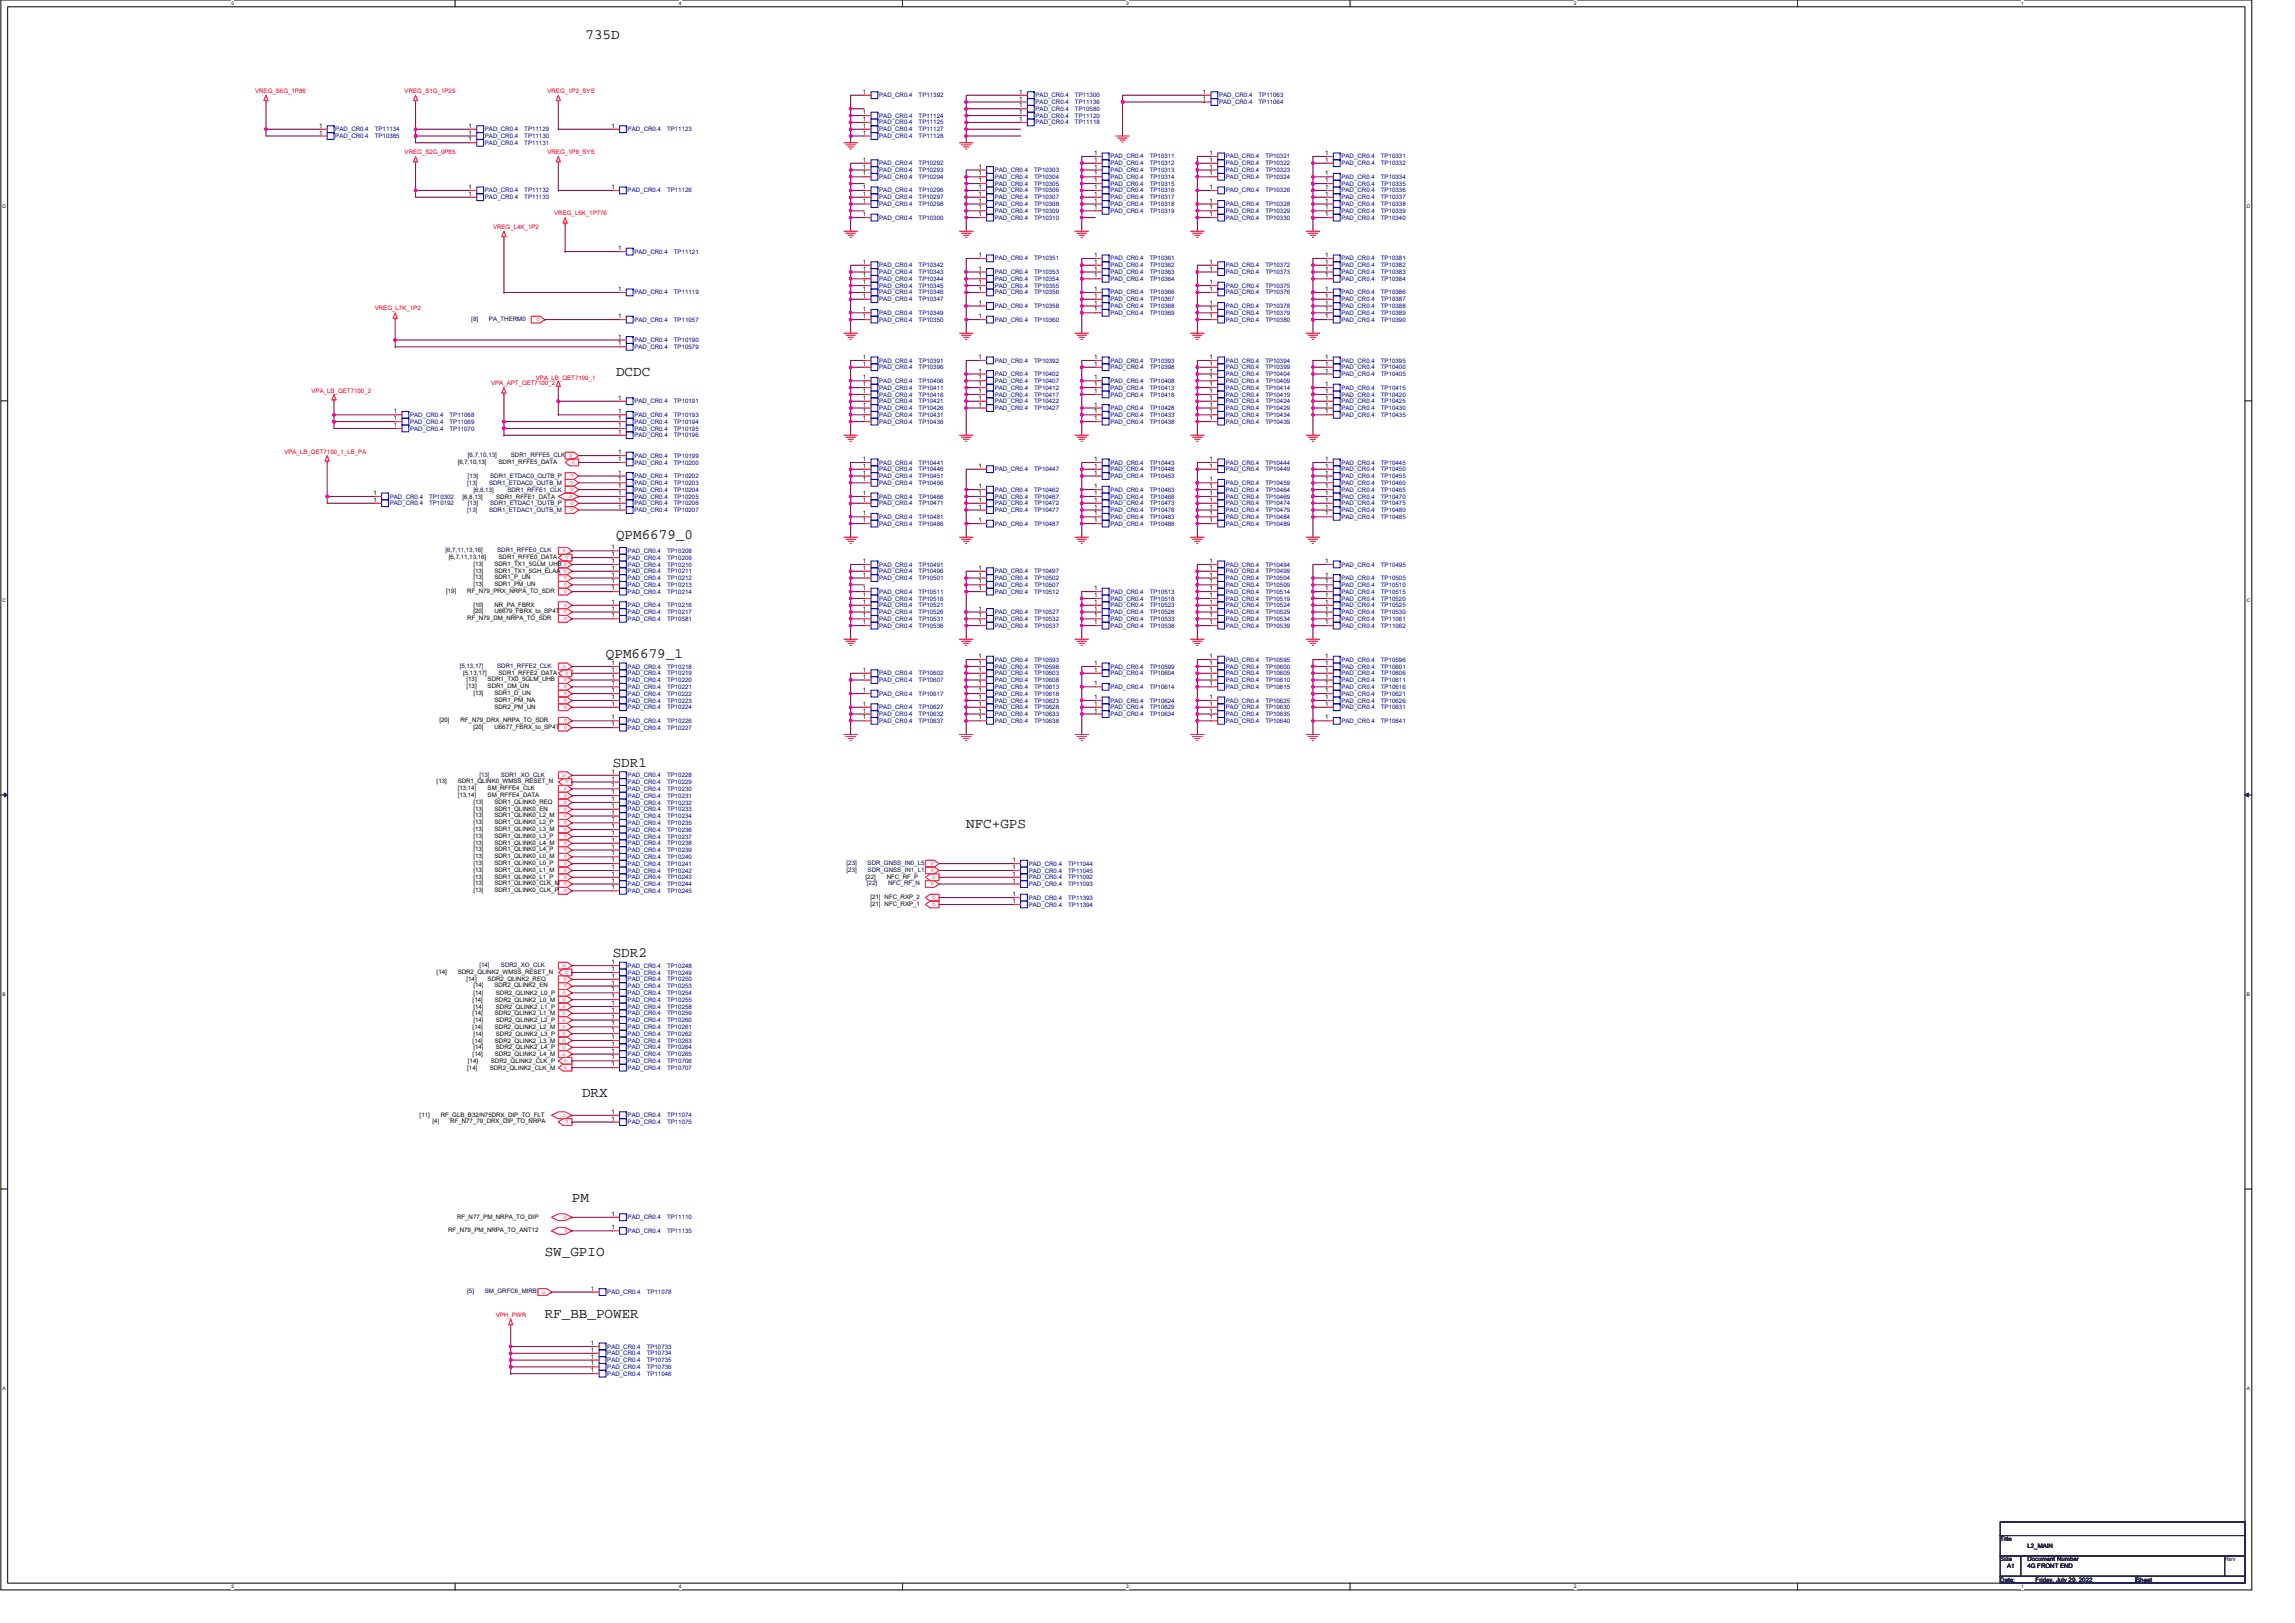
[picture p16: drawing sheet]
<svg xmlns="http://www.w3.org/2000/svg" width="420mm" height="297mm" viewBox="0 0 420 297" stroke-linecap="round" stroke-linejoin="round" font-family="sans-serif">
<defs><g id="words">
<g font-size="2.6">
<text x="107.2" y="7.2">735D</text>
<text x="112.8" y="68.8">DCDC</text>
<text x="112.8" y="98.6">QPM6679_0</text>
<text x="110.9" y="120.4">QPM6679_1</text>
<text x="112.2" y="140.3">SDR1</text>
<text x="176.9" y="151.5">NFC+GPS</text>
<text x="112.2" y="175.2">SDR2</text>
<text x="106.6" y="200.7">DRX</text>
<text x="104.7" y="220">PM</text>
<text x="99.7" y="229.9">SW_GPIO</text>
<text x="99.7" y="241.1">RF_BB_POWER</text>
</g>
<g font-size="1.1" fill="#f00">
<text x="46.7" y="16.9">VREG_S6G_1P86</text>
<text x="74.1" y="16.9">VREG_S1G_1P25</text>
<text x="100.2" y="16.9">VREG_1P2_SYS</text>
<text x="74.1" y="28.1">VREG_S2G_0P85</text>
<text x="100.2" y="28.1">VREG_1P8_SYS</text>
<text x="90.3" y="41.8">VREG_L4K_1P2</text>
<text x="101.5" y="39.3">VREG_L6K_1P776</text>
<text x="68.6" y="56.8">VREG_L7K_1P2</text>
<text x="98.9" y="58.2" transform="rotate(180 98.9 58.2)">o</text>
<text x="57" y="71.9">VPA_LB_QET7100_2</text>
<text x="89.9" y="70.5">VPA_APT_QET7100_2</text>
<text x="98.1" y="69.5">VPA_LB_QET7100_1</text>
<text x="52.1" y="83.1">VPA_LB_QET7100_1_LB_PA</text>
<text x="105.1" y="86.8" transform="rotate(180 105.1 86.8)">o</text>
<text x="105.1" y="88.1" transform="rotate(180 105.1 88.1)">o</text>
<text x="105.1" y="89.3" transform="rotate(180 105.1 89.3)">o</text>
<text x="105.3" y="84.3" transform="rotate(180 105.3 84.3)">o</text>
<text x="104.2" y="91.1">o</text>
<text x="105.1" y="91.8" transform="rotate(180 105.1 91.8)">o</text>
<text x="105.1" y="93" transform="rotate(180 105.1 93)">o</text>
<text x="103" y="101.1">o</text>
<text x="104.1" y="101.7" transform="rotate(180 104.1 101.7)">o</text>
<text x="103.8" y="103" transform="rotate(180 103.8 103)">o</text>
<text x="103.8" y="104.2" transform="rotate(180 103.8 104.2)">o</text>
<text x="103.8" y="105.5" transform="rotate(180 103.8 105.5)">o</text>
<text x="103.8" y="106.7" transform="rotate(180 103.8 106.7)">o</text>
<text x="103.8" y="108" transform="rotate(180 103.8 108)">o</text>
<text x="103.8" y="110.5" transform="rotate(180 103.8 110.5)">o</text>
<text x="103.8" y="111.7" transform="rotate(180 103.8 111.7)">o</text>
<text x="103.8" y="112.9" transform="rotate(180 103.8 112.9)">o</text>
<text x="103" y="122.2">o</text>
<text x="103.8" y="124.1" transform="rotate(180 103.8 124.1)">o</text>
<text x="103.8" y="125.4" transform="rotate(180 103.8 125.4)">o</text>
<text x="104.1" y="122.9" transform="rotate(180 104.1 122.9)">o</text>
<text x="103.8" y="126.6" transform="rotate(180 103.8 126.6)">o</text>
<text x="103.8" y="127.9" transform="rotate(180 103.8 127.9)">o</text>
<text x="103.8" y="129.1" transform="rotate(180 103.8 129.1)">o</text>
<text x="103.8" y="131.6" transform="rotate(180 103.8 131.6)">o</text>
<text x="103.8" y="132.9" transform="rotate(180 103.8 132.9)">o</text>
<text x="103" y="142.2">o</text>
<text x="104.1" y="142.8" transform="rotate(180 104.1 142.8)">o</text>
<text x="103.8" y="144.1" transform="rotate(180 103.8 144.1)">o</text>
<text x="103.8" y="145.3" transform="rotate(180 103.8 145.3)">o</text>
<text x="103.8" y="146.6" transform="rotate(180 103.8 146.6)">o</text>
<text x="103.8" y="147.8" transform="rotate(180 103.8 147.8)">o</text>
<text x="103.8" y="149" transform="rotate(180 103.8 149)">o</text>
<text x="103.8" y="150.3" transform="rotate(180 103.8 150.3)">o</text>
<text x="103.8" y="151.5" transform="rotate(180 103.8 151.5)">o</text>
<text x="103.8" y="152.8" transform="rotate(180 103.8 152.8)">o</text>
<text x="103.8" y="154" transform="rotate(180 103.8 154)">o</text>
<text x="103.8" y="155.3" transform="rotate(180 103.8 155.3)">o</text>
<text x="103.8" y="156.5" transform="rotate(180 103.8 156.5)">o</text>
<text x="103.8" y="157.8" transform="rotate(180 103.8 157.8)">o</text>
<text x="103.8" y="159" transform="rotate(180 103.8 159)">o</text>
<text x="103.8" y="160.2" transform="rotate(180 103.8 160.2)">o</text>
<text x="103.8" y="161.5" transform="rotate(180 103.8 161.5)">o</text>
<text x="171" y="157.8" transform="rotate(180 171 157.8)">o</text>
<text x="171" y="159" transform="rotate(180 171 159)">o</text>
<text x="171" y="161.5" transform="rotate(180 171 161.5)">o</text>
<text x="171.3" y="160.2" transform="rotate(180 171.3 160.2)">o</text>
<text x="103.8" y="162.7" transform="rotate(180 103.8 162.7)">o</text>
<text x="171.3" y="164" transform="rotate(180 171.3 164)">o</text>
<text x="171.3" y="165.2" transform="rotate(180 171.3 165.2)">o</text>
<text x="103" y="177">o</text>
<text x="103.8" y="178.9" transform="rotate(180 103.8 178.9)">o</text>
<text x="104.1" y="177.7" transform="rotate(180 104.1 177.7)">o</text>
<text x="103" y="182">o</text>
<text x="103" y="183.2">o</text>
<text x="103" y="184.5">o</text>
<text x="103" y="185.7">o</text>
<text x="103.8" y="180.2" transform="rotate(180 103.8 180.2)">o</text>
<text x="103" y="187">o</text>
<text x="103" y="188.2">o</text>
<text x="103" y="189.4">o</text>
<text x="103" y="190.7">o</text>
<text x="103" y="191.9">o</text>
<text x="103" y="193.2">o</text>
<text x="103.2" y="194.4">o</text>
<text x="103.2" y="195.7">o</text>
<text x="103" y="204.4">o</text>
<text x="104.1" y="205" transform="rotate(180 104.1 205)">o</text>
<text x="103.1" y="223.1">o</text>
<text x="104" y="225" transform="rotate(180 104 225)">o</text>
<text x="99.2" y="236.7">o</text>
<text x="90.8" y="241">VPH_PWR</text>
</g>
<g font-size="1.1">
<text x="158" y="17.2">1</text>
<text x="186.6" y="17.2">1</text>
<text x="220.2" y="17.2">1</text>
<text x="58.4" y="23.4">1</text>
<text x="85.8" y="23.4">1</text>
<text x="111.9" y="23.4">1</text>
<text x="158" y="23.4">1</text>
<text x="158" y="22.1">1</text>
<text x="158" y="20.9">1</text>
<text x="186.6" y="18.4">1</text>
<text x="186.6" y="20.9">1</text>
<text x="186.6" y="22.1">1</text>
<text x="186.6" y="19.7">1</text>
<text x="220.2" y="18.4">1</text>
<text x="58.4" y="24.6">1</text>
<text x="85.8" y="24.6">1</text>
<text x="85.8" y="25.9">1</text>
<text x="158" y="24.6">1</text>
<text x="158" y="29.6">1</text>
<text x="200.3" y="29.6">1</text>
<text x="200.3" y="28.4">1</text>
<text x="221.4" y="29.6">1</text>
<text x="221.4" y="28.4">1</text>
<text x="242.6" y="28.4">1</text>
<text x="242.6" y="29.6">1</text>
<text x="85.8" y="34.6">1</text>
<text x="85.8" y="35.8">1</text>
<text x="111.9" y="34.6">1</text>
<text x="158" y="30.9">1</text>
<text x="158" y="34.6">1</text>
<text x="158" y="35.8">1</text>
<text x="158" y="32.1">1</text>
<text x="179.1" y="32.1">1</text>
<text x="179.1" y="33.4">1</text>
<text x="179.1" y="35.8">1</text>
<text x="179.1" y="30.9">1</text>
<text x="179.1" y="34.6">1</text>
<text x="200.3" y="35.8">1</text>
<text x="200.3" y="30.9">1</text>
<text x="200.3" y="33.4">1</text>
<text x="200.3" y="32.1">1</text>
<text x="200.3" y="34.6">1</text>
<text x="221.4" y="34.6">1</text>
<text x="221.4" y="32.1">1</text>
<text x="221.4" y="30.9">1</text>
<text x="242.6" y="34.6">1</text>
<text x="242.6" y="33.4">1</text>
<text x="242.6" y="32.1">1</text>
<text x="242.6" y="35.8">1</text>
<text x="158" y="37.1">1</text>
<text x="158" y="39.6">1</text>
<text x="179.1" y="37.1">1</text>
<text x="179.1" y="39.6">1</text>
<text x="179.1" y="38.3">1</text>
<text x="200.3" y="38.3">1</text>
<text x="200.3" y="37.1">1</text>
<text x="221.4" y="39.6">1</text>
<text x="221.4" y="38.3">1</text>
<text x="221.4" y="37.1">1</text>
<text x="242.6" y="39.6">1</text>
<text x="242.6" y="37.1">1</text>
<text x="242.6" y="38.3">1</text>
<text x="113.2" y="45.8">1</text>
<text x="179.1" y="47">1</text>
<text x="200.3" y="47">1</text>
<text x="242.6" y="47">1</text>
<text x="113.2" y="53.3">1</text>
<text x="158" y="50.8">1</text>
<text x="158" y="53.3">1</text>
<text x="158" y="49.5">1</text>
<text x="158" y="48.3">1</text>
<text x="158" y="52">1</text>
<text x="179.1" y="49.5">1</text>
<text x="179.1" y="50.8">1</text>
<text x="179.1" y="53.3">1</text>
<text x="179.1" y="52">1</text>
<text x="200.3" y="53.3">1</text>
<text x="200.3" y="48.3">1</text>
<text x="200.3" y="50.8">1</text>
<text x="200.3" y="49.5">1</text>
<text x="221.4" y="49.5">1</text>
<text x="221.4" y="48.3">1</text>
<text x="221.4" y="53.3">1</text>
<text x="221.4" y="52">1</text>
<text x="242.6" y="53.3">1</text>
<text x="242.6" y="48.3">1</text>
<text x="242.6" y="49.5">1</text>
<text x="242.6" y="50.8">1</text>
<text x="113.2" y="58.2">1</text>
<text x="158" y="58.2">1</text>
<text x="158" y="54.5">1</text>
<text x="158" y="57">1</text>
<text x="179.1" y="55.8">1</text>
<text x="179.1" y="58.2">1</text>
<text x="200.3" y="55.8">1</text>
<text x="200.3" y="57">1</text>
<text x="200.3" y="54.5">1</text>
<text x="221.4" y="55.8">1</text>
<text x="221.4" y="58.2">1</text>
<text x="221.4" y="57">1</text>
<text x="242.6" y="58.2">1</text>
<text x="242.6" y="57">1</text>
<text x="242.6" y="54.5">1</text>
<text x="242.6" y="55.8">1</text>
<text x="113.2" y="62">1</text>
<text x="113.2" y="63.2">1</text>
<text x="158" y="65.7">1</text>
<text x="179.1" y="65.7">1</text>
<text x="200.3" y="65.7">1</text>
<text x="221.4" y="65.7">1</text>
<text x="242.6" y="65.7">1</text>
<text x="158" y="71.9">1</text>
<text x="158" y="69.4">1</text>
<text x="158" y="70.7">1</text>
<text x="158" y="67">1</text>
<text x="179.1" y="69.4">1</text>
<text x="179.1" y="70.7">1</text>
<text x="179.1" y="68.2">1</text>
<text x="179.1" y="71.9">1</text>
<text x="200.3" y="67">1</text>
<text x="200.3" y="70.7">1</text>
<text x="200.3" y="71.9">1</text>
<text x="200.3" y="69.4">1</text>
<text x="221.4" y="67">1</text>
<text x="221.4" y="71.9">1</text>
<text x="221.4" y="70.7">1</text>
<text x="221.4" y="68.2">1</text>
<text x="221.4" y="69.4">1</text>
<text x="242.6" y="68.2">1</text>
<text x="242.6" y="70.7">1</text>
<text x="242.6" y="71.9">1</text>
<text x="242.6" y="67">1</text>
<text x="72.1" y="76.9">1</text>
<text x="72.1" y="75.7">1</text>
<text x="113.2" y="75.7">1</text>
<text x="113.2" y="76.9">1</text>
<text x="113.2" y="73.2">1</text>
<text x="158" y="73.2">1</text>
<text x="158" y="75.7">1</text>
<text x="158" y="76.9">1</text>
<text x="158" y="74.4">1</text>
<text x="179.1" y="73.2">1</text>
<text x="179.1" y="74.4">1</text>
<text x="200.3" y="74.4">1</text>
<text x="200.3" y="76.9">1</text>
<text x="200.3" y="75.7">1</text>
<text x="221.4" y="75.7">1</text>
<text x="221.4" y="73.2">1</text>
<text x="221.4" y="76.9">1</text>
<text x="221.4" y="74.4">1</text>
<text x="242.6" y="75.7">1</text>
<text x="242.6" y="73.2">1</text>
<text x="242.6" y="74.4">1</text>
<text x="72.1" y="78.2">1</text>
<text x="113.2" y="83.1">1</text>
<text x="113.2" y="78.2">1</text>
<text x="113.2" y="79.4">1</text>
<text x="83.8" y="84.9">[6,7,10,13]</text>
<text x="91.3" y="84.9">SDR1_RFFE5_DATA</text>
<text x="113.2" y="84.4">1</text>
<text x="113.2" y="86.9">1</text>
<text x="113.2" y="88.1">1</text>
<text x="113.2" y="89.4">1</text>
<text x="158" y="84.4">1</text>
<text x="158" y="85.6">1</text>
<text x="158" y="86.9">1</text>
<text x="158" y="88.1">1</text>
<text x="179.1" y="85.6">1</text>
<text x="179.1" y="89.4">1</text>
<text x="200.3" y="84.4">1</text>
<text x="200.3" y="89.4">1</text>
<text x="200.3" y="86.9">1</text>
<text x="200.3" y="85.6">1</text>
<text x="221.4" y="89.4">1</text>
<text x="221.4" y="84.4">1</text>
<text x="221.4" y="85.6">1</text>
<text x="221.4" y="88.1">1</text>
<text x="242.6" y="85.6">1</text>
<text x="242.6" y="84.4">1</text>
<text x="242.6" y="89.4">1</text>
<text x="242.6" y="86.9">1</text>
<text x="242.6" y="88.1">1</text>
<text x="68.4" y="90.6">1</text>
<text x="68.4" y="91.8">1</text>
<text x="84.7" y="91.2">[6,8,13]</text>
<text x="90.8" y="91.2">SDR1_RFFE1_DATA</text>
<text x="113.2" y="90.6">1</text>
<text x="113.2" y="91.8">1</text>
<text x="113.2" y="93.1">1</text>
<text x="158" y="90.6">1</text>
<text x="158" y="94.3">1</text>
<text x="158" y="91.8">1</text>
<text x="158" y="95.6">1</text>
<text x="179.1" y="95.6">1</text>
<text x="179.1" y="90.6">1</text>
<text x="179.1" y="93.1">1</text>
<text x="179.1" y="91.8">1</text>
<text x="200.3" y="95.6">1</text>
<text x="200.3" y="94.3">1</text>
<text x="200.3" y="91.8">1</text>
<text x="200.3" y="93.1">1</text>
<text x="200.3" y="90.6">1</text>
<text x="221.4" y="91.8">1</text>
<text x="221.4" y="95.6">1</text>
<text x="221.4" y="93.1">1</text>
<text x="221.4" y="94.3">1</text>
<text x="221.4" y="90.6">1</text>
<text x="242.6" y="93.1">1</text>
<text x="242.6" y="94.3">1</text>
<text x="242.6" y="90.6">1</text>
<text x="242.6" y="91.8">1</text>
<text x="111.9" y="101.8">1</text>
<text x="111.9" y="100.6">1</text>
<text x="82.2" y="102.3">[6,7,11,13,16]</text>
<text x="86.7" y="103.6">[13]</text>
<text x="86.7" y="104.8">[13]</text>
<text x="86.7" y="106">[13]</text>
<text x="86.7" y="107.3">[13]</text>
<text x="90.5" y="103.6">SDR1_TX1_5GLM_UHB</text>
<text x="90.5" y="104.8">SDR1_TX1_5GH_ELAA</text>
<text x="90.5" y="106">SDR1_P_UN</text>
<text x="90.5" y="107.3">SDR1_PM_UN</text>
<text x="91.3" y="102.3">SDR1_RFFE0_DATA</text>
<text x="111.9" y="105.5">1</text>
<text x="111.9" y="106.8">1</text>
<text x="111.9" y="103">1</text>
<text x="111.9" y="104.3">1</text>
<text x="158" y="103">1</text>
<text x="158" y="104.3">1</text>
<text x="158" y="105.5">1</text>
<text x="179.1" y="106.8">1</text>
<text x="179.1" y="105.5">1</text>
<text x="179.1" y="104.3">1</text>
<text x="221.4" y="105.5">1</text>
<text x="221.4" y="103">1</text>
<text x="221.4" y="104.3">1</text>
<text x="221.4" y="106.8">1</text>
<text x="242.6" y="103">1</text>
<text x="242.6" y="106.8">1</text>
<text x="242.6" y="105.5">1</text>
<text x="81.7" y="108.5">[19]</text>
<text x="85.5" y="108.5">RF_N79_PRX_NRPA_TO_SDR</text>
<text x="85.5" y="113.5">RF_N79_DM_NRPA_TO_SDR</text>
<text x="86.7" y="111">[10]</text>
<text x="86.7" y="112.3">[20]</text>
<text x="90.5" y="111">NR_PA_FBRX</text>
<text x="90.5" y="112.3">U6679_FBRX_to_SP4T</text>
<text x="111.9" y="110.5">1</text>
<text x="111.9" y="113">1</text>
<text x="111.9" y="111.8">1</text>
<text x="111.9" y="108">1</text>
<text x="158" y="109.3">1</text>
<text x="158" y="108">1</text>
<text x="158" y="111.8">1</text>
<text x="158" y="113">1</text>
<text x="158" y="110.5">1</text>
<text x="179.1" y="111.8">1</text>
<text x="179.1" y="108">1</text>
<text x="179.1" y="113">1</text>
<text x="200.3" y="111.8">1</text>
<text x="200.3" y="108">1</text>
<text x="200.3" y="110.5">1</text>
<text x="200.3" y="109.3">1</text>
<text x="200.3" y="113">1</text>
<text x="221.4" y="111.8">1</text>
<text x="221.4" y="109.3">1</text>
<text x="221.4" y="108">1</text>
<text x="221.4" y="113">1</text>
<text x="221.4" y="110.5">1</text>
<text x="242.6" y="109.3">1</text>
<text x="242.6" y="113">1</text>
<text x="242.6" y="108">1</text>
<text x="242.6" y="111.8">1</text>
<text x="242.6" y="110.5">1</text>
<text x="158" y="114.2">1</text>
<text x="179.1" y="114.2">1</text>
<text x="200.3" y="114.2">1</text>
<text x="221.4" y="114.2">1</text>
<text x="242.6" y="114.2">1</text>
<text x="84.8" y="123.5">[5,13,17]</text>
<text x="85.4" y="124.7">[13]</text>
<text x="85.4" y="126">[13]</text>
<text x="89.3" y="124.7">SDR1_TX0_5GLM_UHB</text>
<text x="89.3" y="126">SDR1_DM_UN</text>
<text x="91.3" y="123.5">SDR1_RFFE2_DATA</text>
<text x="111.9" y="125.5">1</text>
<text x="111.9" y="121.7">1</text>
<text x="111.9" y="124.2">1</text>
<text x="111.9" y="123">1</text>
<text x="158" y="124.2">1</text>
<text x="158" y="123">1</text>
<text x="179.1" y="123">1</text>
<text x="179.1" y="121.7">1</text>
<text x="179.1" y="125.5">1</text>
<text x="179.1" y="124.2">1</text>
<text x="179.1" y="120.5">1</text>
<text x="200.3" y="125.5">1</text>
<text x="200.3" y="123">1</text>
<text x="200.3" y="121.7">1</text>
<text x="221.4" y="125.5">1</text>
<text x="221.4" y="123">1</text>
<text x="221.4" y="121.7">1</text>
<text x="221.4" y="124.2">1</text>
<text x="221.4" y="120.5">1</text>
<text x="242.6" y="125.5">1</text>
<text x="242.6" y="123">1</text>
<text x="242.6" y="124.2">1</text>
<text x="242.6" y="121.7">1</text>
<text x="242.6" y="120.5">1</text>
<text x="86.7" y="127.2">[13]</text>
<text x="90.5" y="127.2">SDR1_D_UN</text>
<text x="90.5" y="128.4">SDR1_PM_NA</text>
<text x="90.5" y="129.7">SDR2_PM_UN</text>
<text x="111.9" y="127.9">1</text>
<text x="111.9" y="129.2">1</text>
<text x="111.9" y="126.7">1</text>
<text x="111.9" y="131.7">1</text>
<text x="158" y="130.4">1</text>
<text x="158" y="126.7">1</text>
<text x="158" y="131.7">1</text>
<text x="158" y="129.2">1</text>
<text x="179.1" y="126.7">1</text>
<text x="179.1" y="129.2">1</text>
<text x="179.1" y="131.7">1</text>
<text x="179.1" y="130.4">1</text>
<text x="179.1" y="127.9">1</text>
<text x="200.3" y="130.4">1</text>
<text x="200.3" y="127.9">1</text>
<text x="200.3" y="129.2">1</text>
<text x="221.4" y="129.2">1</text>
<text x="221.4" y="127.9">1</text>
<text x="221.4" y="130.4">1</text>
<text x="221.4" y="131.7">1</text>
<text x="242.6" y="131.7">1</text>
<text x="242.6" y="129.2">1</text>
<text x="242.6" y="127.9">1</text>
<text x="242.6" y="126.7">1</text>
<text x="80.4" y="132.2">[20]</text>
<text x="84.3" y="132.2">RF_N79_DRX_NRPA_TO_SDR</text>
<text x="86.7" y="133.4">[20]</text>
<text x="90.5" y="133.4">U6677_FBRX_to_SP4T</text>
<text x="111.9" y="132.9">1</text>
<text x="79.9" y="143.4">[13]</text>
<text x="83.8" y="143.4">SDR1_QLINK0_WMSS_RESET_N</text>
<text x="111.9" y="141.6">1</text>
<text x="111.9" y="142.9">1</text>
<text x="83.8" y="144.6">[13,14]</text>
<text x="83.8" y="145.9">[13,14]</text>
<text x="86.7" y="147.1">[13]</text>
<text x="86.7" y="148.4">[13]</text>
<text x="86.7" y="149.6">[13]</text>
<text x="89.3" y="144.6">SM_RFFE4_CLK</text>
<text x="89.3" y="145.9">SM_RFFE4_DATA</text>
<text x="90.5" y="147.1">SDR1_QLINK0_REQ</text>
<text x="90.5" y="148.4">SDR1_QLINK0_EN</text>
<text x="90.5" y="149.6">SDR1_QLINK0_L2_M</text>
<text x="111.9" y="144.1">1</text>
<text x="111.9" y="146.6">1</text>
<text x="111.9" y="149.1">1</text>
<text x="111.9" y="145.4">1</text>
<text x="111.9" y="147.9">1</text>
<text x="86.7" y="150.9">[13]</text>
<text x="86.7" y="152.1">[13]</text>
<text x="86.7" y="153.3">[13]</text>
<text x="86.7" y="154.6">[13]</text>
<text x="86.7" y="155.8">[13]</text>
<text x="90.5" y="150.9">SDR1_QLINK0_L2_P</text>
<text x="90.5" y="152.1">SDR1_QLINK0_L3_M</text>
<text x="90.5" y="153.3">SDR1_QLINK0_L3_P</text>
<text x="90.5" y="154.6">SDR1_QLINK0_L4_M</text>
<text x="90.5" y="155.8">SDR1_QLINK0_L4_P</text>
<text x="111.9" y="154.1">1</text>
<text x="111.9" y="150.3">1</text>
<text x="111.9" y="152.8">1</text>
<text x="111.9" y="155.3">1</text>
<text x="111.9" y="151.6">1</text>
<text x="86.7" y="157.1">[13]</text>
<text x="86.7" y="158.3">[13]</text>
<text x="86.7" y="159.6">[13]</text>
<text x="86.7" y="160.8">[13]</text>
<text x="90.5" y="157.1">SDR1_QLINK0_L0_M</text>
<text x="90.5" y="158.3">SDR1_QLINK0_L0_P</text>
<text x="90.5" y="159.6">SDR1_QLINK0_L1_M</text>
<text x="90.5" y="160.8">SDR1_QLINK0_L1_P</text>
<text x="111.9" y="159.1">1</text>
<text x="111.9" y="161.5">1</text>
<text x="111.9" y="156.6">1</text>
<text x="111.9" y="157.8">1</text>
<text x="111.9" y="160.3">1</text>
<text x="158.5" y="160.8">[22]</text>
<text x="162.3" y="160.8">NFC_RF_P</text>
<text x="185.4" y="159.1">1</text>
<text x="185.4" y="161.5">1</text>
<text x="185.4" y="157.8">1</text>
<text x="185.4" y="160.3">1</text>
<text x="86.7" y="162.1">[13]</text>
<text x="86.7" y="163.3">[13]</text>
<text x="90.5" y="162.1">SDR1_QLINK0_CLK_M</text>
<text x="90.5" y="163.3">SDR1_QLINK0_CLK_P</text>
<text x="111.9" y="162.8">1</text>
<text x="159.3" y="164.5">[21] NFC_RXP_2</text>
<text x="159.3" y="165.8">[21] NFC_RXP_1</text>
<text x="185.4" y="165.3">1</text>
<text x="185.4" y="164">1</text>
<text x="79.9" y="178.2">[14]</text>
<text x="83.8" y="178.2">SDR2_QLINK2_WMSS_RESET_N</text>
<text x="85.4" y="179.5">[14]</text>
<text x="89.3" y="179.5">SDR2_QLINK2_REQ</text>
<text x="111.9" y="176.5">1</text>
<text x="111.9" y="179">1</text>
<text x="111.9" y="177.7">1</text>
<text x="86.5" y="183.3">[14]</text>
<text x="86.5" y="185.8">[14]</text>
<text x="86.7" y="180.7">[14]</text>
<text x="86.7" y="182.1">[14]</text>
<text x="86.7" y="184.6">[14]</text>
<text x="90.5" y="180.7">SDR2_QLINK2_EN</text>
<text x="90.6" y="183.3">SDR2_QLINK2_L0_M</text>
<text x="90.6" y="185.8">SDR2_QLINK2_L1_M</text>
<text x="90.8" y="182.1">SDR2_QLINK2_L0_P</text>
<text x="90.8" y="184.6">SDR2_QLINK2_L1_P</text>
<text x="111.9" y="182.7">1</text>
<text x="111.9" y="183.9">1</text>
<text x="111.9" y="180.2">1</text>
<text x="111.9" y="185.2">1</text>
<text x="111.9" y="181.5">1</text>
<text x="86.5" y="188.3">[14]</text>
<text x="86.5" y="190.8">[14]</text>
<text x="86.7" y="187.1">[14]</text>
<text x="86.7" y="189.6">[14]</text>
<text x="90.6" y="188.3">SDR2_QLINK2_L2_M</text>
<text x="90.6" y="190.8">SDR2_QLINK2_L3_M</text>
<text x="90.8" y="187.1">SDR2_QLINK2_L2_P</text>
<text x="90.8" y="189.6">SDR2_QLINK2_L3_P</text>
<text x="111.9" y="190.2">1</text>
<text x="111.9" y="191.4">1</text>
<text x="111.9" y="186.4">1</text>
<text x="111.9" y="188.9">1</text>
<text x="111.9" y="187.7">1</text>
<text x="85.5" y="195.8">[14]</text>
<text x="85.7" y="194.5">[14]</text>
<text x="86.5" y="193.3">[14]</text>
<text x="86.7" y="192">[14]</text>
<text x="89.7" y="195.8">SDR2_QLINK2_CLK_M</text>
<text x="89.9" y="194.5">SDR2_QLINK2_CLK_P</text>
<text x="90.6" y="193.3">SDR2_QLINK2_L4_M</text>
<text x="90.8" y="192">SDR2_QLINK2_L4_P</text>
<text x="111.9" y="195.1">1</text>
<text x="111.9" y="192.7">1</text>
<text x="111.9" y="193.9">1</text>
<text x="111.9" y="203.9">1</text>
<text x="76.8" y="204.5">[11]</text>
<text x="79.2" y="205.6">[4]</text>
<text x="80.7" y="204.5">RF_GLB_B32/N75DRX_DIP_TO_FLT</text>
<text x="82.4" y="205.6">RF_N77_79_DRX_DIP_TO_NRPA</text>
<text x="111.9" y="205.1">1</text>
<text x="82.1" y="225.5">RF_N79_PM_NRPA_TO_ANT12</text>
<text x="83.7" y="223">RF_N77_PM_NRPA_TO_DIP</text>
<text x="111.9" y="225">1</text>
<text x="111.9" y="222.5">1</text>
<text x="108.2" y="236.2">1</text>
<text x="108.2" y="249.9">1</text>
<text x="108.2" y="248.7">1</text>
<text x="108.2" y="247.4">1</text>
<text x="108.2" y="246.2">1</text>
<text x="108.2" y="251.2">1</text>
<text x="366.2" y="282">Title</text>
<text x="366.2" y="285.8">Size</text>
<text x="367.4" y="287">A1</text>
<text x="371.2" y="285.8">Document Number</text>
<text x="371.2" y="287">4G FRONT END</text>
<text x="371.2" y="283.3">L2_MAIN</text>
<text x="407.3" y="285.8">Rev</text>
<text x="366.2" y="289.5">Date:</text>
<text x="372.7" y="289.5">Friday, July 29, 2022</text>
<text x="391.1" y="289.5">Sheet</text>
</g>
<g font-size="1.1" fill="#000080">
<text x="161" y="17.8">PAD_CR0.4</text>
<text x="168.2" y="17.8">TP11392</text>
<text x="189.6" y="17.8">PAD_CR0.4</text>
<text x="196.8" y="17.8">TP11300</text>
<text x="223.2" y="17.8">PAD_CR0.4</text>
<text x="230.4" y="17.8">TP11063</text>
<text x="161" y="22.8">PAD_CR0.4</text>
<text x="161" y="21.5">PAD_CR0.4</text>
<text x="168.2" y="22.8">TP11125</text>
<text x="168.2" y="21.5">TP11124</text>
<text x="189.6" y="19">PAD_CR0.4</text>
<text x="189.6" y="21.5">PAD_CR0.4</text>
<text x="189.6" y="22.8">PAD_CR0.4</text>
<text x="189.6" y="20.3">PAD_CR0.4</text>
<text x="196.8" y="19">TP11136</text>
<text x="196.8" y="21.5">TP11120</text>
<text x="196.8" y="22.8">TP11118</text>
<text x="196.8" y="20.3">TP10580</text>
<text x="223.2" y="19">PAD_CR0.4</text>
<text x="230.4" y="19">TP11064</text>
<text x="61.4" y="24">PAD_CR0.4</text>
<text x="61.4" y="25.3">PAD_CR0.4</text>
<text x="68.6" y="24">TP11134</text>
<text x="68.6" y="25.3">TP10385</text>
<text x="88.8" y="25.3">PAD_CR0.4</text>
<text x="88.8" y="26.5">PAD_CR0.4</text>
<text x="88.8" y="24">PAD_CR0.4</text>
<text x="96" y="25.3">TP11130</text>
<text x="96" y="26.5">TP11131</text>
<text x="96" y="24">TP11129</text>
<text x="114.9" y="24">PAD_CR0.4</text>
<text x="122.1" y="24">TP11123</text>
<text x="161" y="24">PAD_CR0.4</text>
<text x="161" y="25.3">PAD_CR0.4</text>
<text x="168.2" y="24">TP11127</text>
<text x="168.2" y="25.3">TP11128</text>
<text x="203.3" y="29">PAD_CR0.4</text>
<text x="210.5" y="29">TP10311</text>
<text x="224.4" y="29">PAD_CR0.4</text>
<text x="231.7" y="29">TP10321</text>
<text x="245.6" y="29">PAD_CR0.4</text>
<text x="252.8" y="29">TP10331</text>
<text x="88.8" y="35.2">PAD_CR0.4</text>
<text x="96" y="35.2">TP11132</text>
<text x="114.9" y="35.2">PAD_CR0.4</text>
<text x="122.1" y="35.2">TP11126</text>
<text x="161" y="31.5">PAD_CR0.4</text>
<text x="161" y="35.2">PAD_CR0.4</text>
<text x="161" y="30.3">PAD_CR0.4</text>
<text x="161" y="32.7">PAD_CR0.4</text>
<text x="168.2" y="31.5">TP10293</text>
<text x="168.2" y="35.2">TP10296</text>
<text x="168.2" y="30.3">TP10292</text>
<text x="168.2" y="32.7">TP10294</text>
<text x="182.1" y="32.7">PAD_CR0.4</text>
<text x="182.1" y="34">PAD_CR0.4</text>
<text x="182.1" y="31.5">PAD_CR0.4</text>
<text x="182.1" y="35.2">PAD_CR0.4</text>
<text x="189.3" y="32.7">TP10304</text>
<text x="189.3" y="34">TP10305</text>
<text x="189.3" y="31.5">TP10303</text>
<text x="189.3" y="35.2">TP10306</text>
<text x="203.3" y="30.3">PAD_CR0.4</text>
<text x="203.3" y="31.5">PAD_CR0.4</text>
<text x="203.3" y="34">PAD_CR0.4</text>
<text x="203.3" y="32.7">PAD_CR0.4</text>
<text x="203.3" y="35.2">PAD_CR0.4</text>
<text x="210.5" y="30.3">TP10312</text>
<text x="210.5" y="31.5">TP10313</text>
<text x="210.5" y="34">TP10315</text>
<text x="210.5" y="32.7">TP10314</text>
<text x="210.5" y="35.2">TP10316</text>
<text x="224.4" y="30.3">PAD_CR0.4</text>
<text x="224.4" y="35.2">PAD_CR0.4</text>
<text x="224.4" y="32.7">PAD_CR0.4</text>
<text x="224.4" y="31.5">PAD_CR0.4</text>
<text x="231.7" y="30.3">TP10322</text>
<text x="231.7" y="35.2">TP10326</text>
<text x="231.7" y="32.7">TP10324</text>
<text x="231.7" y="31.5">TP10323</text>
<text x="245.6" y="35.2">PAD_CR0.4</text>
<text x="245.6" y="34">PAD_CR0.4</text>
<text x="245.6" y="32.7">PAD_CR0.4</text>
<text x="245.6" y="30.3">PAD_CR0.4</text>
<text x="252.8" y="35.2">TP10336</text>
<text x="252.8" y="34">TP10335</text>
<text x="252.8" y="32.7">TP10334</text>
<text x="252.8" y="30.3">TP10332</text>
<text x="88.8" y="36.5">PAD_CR0.4</text>
<text x="96" y="36.5">TP11133</text>
<text x="161" y="37.7">PAD_CR0.4</text>
<text x="161" y="40.2">PAD_CR0.4</text>
<text x="161" y="36.5">PAD_CR0.4</text>
<text x="168.2" y="37.7">TP10298</text>
<text x="168.2" y="40.2">TP10300</text>
<text x="168.2" y="36.5">TP10297</text>
<text x="182.1" y="37.7">PAD_CR0.4</text>
<text x="182.1" y="36.5">PAD_CR0.4</text>
<text x="182.1" y="40.2">PAD_CR0.4</text>
<text x="182.1" y="39">PAD_CR0.4</text>
<text x="189.3" y="37.7">TP10308</text>
<text x="189.3" y="36.5">TP10307</text>
<text x="189.3" y="40.2">TP10310</text>
<text x="189.3" y="39">TP10309</text>
<text x="203.3" y="39">PAD_CR0.4</text>
<text x="203.3" y="36.5">PAD_CR0.4</text>
<text x="203.3" y="37.7">PAD_CR0.4</text>
<text x="210.5" y="39">TP10319</text>
<text x="210.5" y="36.5">TP10317</text>
<text x="210.5" y="37.7">TP10318</text>
<text x="224.4" y="40.2">PAD_CR0.4</text>
<text x="224.4" y="39">PAD_CR0.4</text>
<text x="224.4" y="37.7">PAD_CR0.4</text>
<text x="231.7" y="40.2">TP10330</text>
<text x="231.7" y="39">TP10329</text>
<text x="231.7" y="37.7">TP10328</text>
<text x="245.6" y="40.2">PAD_CR0.4</text>
<text x="245.6" y="37.7">PAD_CR0.4</text>
<text x="245.6" y="39">PAD_CR0.4</text>
<text x="245.6" y="36.5">PAD_CR0.4</text>
<text x="252.8" y="40.2">TP10340</text>
<text x="252.8" y="37.7">TP10338</text>
<text x="252.8" y="39">TP10339</text>
<text x="252.8" y="36.5">TP10337</text>
<text x="116.2" y="46.4">PAD_CR0.4</text>
<text x="123.4" y="46.4">TP11121</text>
<text x="182.1" y="47.7">PAD_CR0.4</text>
<text x="189.3" y="47.7">TP10351</text>
<text x="203.3" y="47.7">PAD_CR0.4</text>
<text x="210.5" y="47.7">TP10361</text>
<text x="245.6" y="47.7">PAD_CR0.4</text>
<text x="252.8" y="47.7">TP10381</text>
<text x="116.2" y="53.9">PAD_CR0.4</text>
<text x="123.4" y="53.9">TP11119</text>
<text x="161" y="51.4">PAD_CR0.4</text>
<text x="161" y="53.9">PAD_CR0.4</text>
<text x="161" y="50.2">PAD_CR0.4</text>
<text x="161" y="48.9">PAD_CR0.4</text>
<text x="161" y="52.7">PAD_CR0.4</text>
<text x="168.2" y="51.4">TP10344</text>
<text x="168.2" y="53.9">TP10346</text>
<text x="168.2" y="50.2">TP10343</text>
<text x="168.2" y="48.9">TP10342</text>
<text x="168.2" y="52.7">TP10345</text>
<text x="182.1" y="50.2">PAD_CR0.4</text>
<text x="182.1" y="51.4">PAD_CR0.4</text>
<text x="182.1" y="53.9">PAD_CR0.4</text>
<text x="182.1" y="52.7">PAD_CR0.4</text>
<text x="189.3" y="50.2">TP10353</text>
<text x="189.3" y="51.4">TP10354</text>
<text x="189.3" y="53.9">TP10356</text>
<text x="189.3" y="52.7">TP10355</text>
<text x="203.3" y="53.9">PAD_CR0.4</text>
<text x="203.3" y="48.9">PAD_CR0.4</text>
<text x="203.3" y="51.4">PAD_CR0.4</text>
<text x="203.3" y="50.2">PAD_CR0.4</text>
<text x="210.5" y="53.9">TP10366</text>
<text x="210.5" y="48.9">TP10362</text>
<text x="210.5" y="51.4">TP10364</text>
<text x="210.5" y="50.2">TP10363</text>
<text x="224.4" y="50.2">PAD_CR0.4</text>
<text x="224.4" y="48.9">PAD_CR0.4</text>
<text x="224.4" y="53.9">PAD_CR0.4</text>
<text x="224.4" y="52.7">PAD_CR0.4</text>
<text x="231.7" y="50.2">TP10373</text>
<text x="231.7" y="48.9">TP10372</text>
<text x="231.7" y="53.9">TP10376</text>
<text x="231.7" y="52.7">TP10375</text>
<text x="245.6" y="53.9">PAD_CR0.4</text>
<text x="245.6" y="48.9">PAD_CR0.4</text>
<text x="245.6" y="50.2">PAD_CR0.4</text>
<text x="245.6" y="51.4">PAD_CR0.4</text>
<text x="252.8" y="53.9">TP10386</text>
<text x="252.8" y="48.9">TP10382</text>
<text x="252.8" y="50.2">TP10383</text>
<text x="252.8" y="51.4">TP10384</text>
<text x="116.2" y="58.9">PAD_CR0.4</text>
<text x="123.4" y="58.9">TP11057</text>
<text x="161" y="58.9">PAD_CR0.4</text>
<text x="161" y="55.1">PAD_CR0.4</text>
<text x="161" y="57.6">PAD_CR0.4</text>
<text x="168.2" y="58.9">TP10350</text>
<text x="168.2" y="55.1">TP10347</text>
<text x="168.2" y="57.6">TP10349</text>
<text x="182.1" y="56.4">PAD_CR0.4</text>
<text x="182.1" y="58.9">PAD_CR0.4</text>
<text x="189.3" y="56.4">TP10358</text>
<text x="189.3" y="58.9">TP10360</text>
<text x="203.3" y="56.4">PAD_CR0.4</text>
<text x="203.3" y="57.6">PAD_CR0.4</text>
<text x="203.3" y="55.1">PAD_CR0.4</text>
<text x="210.5" y="56.4">TP10368</text>
<text x="210.5" y="57.6">TP10369</text>
<text x="210.5" y="55.1">TP10367</text>
<text x="224.4" y="56.4">PAD_CR0.4</text>
<text x="224.4" y="58.9">PAD_CR0.4</text>
<text x="224.4" y="57.6">PAD_CR0.4</text>
<text x="231.7" y="56.4">TP10378</text>
<text x="231.7" y="58.9">TP10380</text>
<text x="231.7" y="57.6">TP10379</text>
<text x="245.6" y="58.9">PAD_CR0.4</text>
<text x="245.6" y="57.6">PAD_CR0.4</text>
<text x="245.6" y="55.1">PAD_CR0.4</text>
<text x="245.6" y="56.4">PAD_CR0.4</text>
<text x="252.8" y="58.9">TP10390</text>
<text x="252.8" y="57.6">TP10389</text>
<text x="252.8" y="55.1">TP10387</text>
<text x="252.8" y="56.4">TP10388</text>
<text x="116.2" y="62.6">PAD_CR0.4</text>
<text x="116.2" y="63.9">PAD_CR0.4</text>
<text x="123.4" y="62.6">TP10190</text>
<text x="123.4" y="63.9">TP10579</text>
<text x="161" y="66.3">PAD_CR0.4</text>
<text x="161" y="70.1">PAD_CR0.4</text>
<text x="161" y="71.3">PAD_CR0.4</text>
<text x="161" y="67.6">PAD_CR0.4</text>
<text x="168.2" y="66.3">TP10391</text>
<text x="168.2" y="70.1">TP10406</text>
<text x="168.2" y="71.3">TP10411</text>
<text x="168.2" y="67.6">TP10396</text>
<text x="182.1" y="70.1">PAD_CR0.4</text>
<text x="182.1" y="71.3">PAD_CR0.4</text>
<text x="182.1" y="66.3">PAD_CR0.4</text>
<text x="182.1" y="68.8">PAD_CR0.4</text>
<text x="189.3" y="70.1">TP10407</text>
<text x="189.3" y="71.3">TP10412</text>
<text x="189.3" y="66.3">TP10392</text>
<text x="189.3" y="68.8">TP10402</text>
<text x="203.3" y="67.6">PAD_CR0.4</text>
<text x="203.3" y="71.3">PAD_CR0.4</text>
<text x="203.3" y="66.3">PAD_CR0.4</text>
<text x="203.3" y="70.1">PAD_CR0.4</text>
<text x="210.5" y="67.6">TP10398</text>
<text x="210.5" y="71.3">TP10413</text>
<text x="210.5" y="66.3">TP10393</text>
<text x="210.5" y="70.1">TP10408</text>
<text x="224.4" y="67.6">PAD_CR0.4</text>
<text x="224.4" y="71.3">PAD_CR0.4</text>
<text x="224.4" y="68.8">PAD_CR0.4</text>
<text x="224.4" y="66.3">PAD_CR0.4</text>
<text x="224.4" y="70.1">PAD_CR0.4</text>
<text x="231.7" y="67.6">TP10399</text>
<text x="231.7" y="71.3">TP10414</text>
<text x="231.7" y="68.8">TP10404</text>
<text x="231.7" y="66.3">TP10394</text>
<text x="231.7" y="70.1">TP10409</text>
<text x="245.6" y="68.8">PAD_CR0.4</text>
<text x="245.6" y="71.3">PAD_CR0.4</text>
<text x="245.6" y="66.3">PAD_CR0.4</text>
<text x="245.6" y="67.6">PAD_CR0.4</text>
<text x="252.8" y="68.8">TP10405</text>
<text x="252.8" y="71.3">TP10415</text>
<text x="252.8" y="66.3">TP10395</text>
<text x="252.8" y="67.6">TP10400</text>
<text x="75.1" y="77.5">PAD_CR0.4</text>
<text x="75.1" y="76.3">PAD_CR0.4</text>
<text x="82.3" y="77.5">TP11069</text>
<text x="82.3" y="76.3">TP11068</text>
<text x="116.2" y="76.3">PAD_CR0.4</text>
<text x="116.2" y="77.5">PAD_CR0.4</text>
<text x="116.2" y="73.8">PAD_CR0.4</text>
<text x="123.4" y="76.3">TP10193</text>
<text x="123.4" y="77.5">TP10194</text>
<text x="123.4" y="73.8">TP10191</text>
<text x="161" y="73.8">PAD_CR0.4</text>
<text x="161" y="72.6">PAD_CR0.4</text>
<text x="161" y="76.3">PAD_CR0.4</text>
<text x="161" y="77.5">PAD_CR0.4</text>
<text x="161" y="75.1">PAD_CR0.4</text>
<text x="168.2" y="73.8">TP10421</text>
<text x="168.2" y="72.6">TP10416</text>
<text x="168.2" y="76.3">TP10431</text>
<text x="168.2" y="77.5">TP10436</text>
<text x="168.2" y="75.1">TP10426</text>
<text x="182.1" y="73.8">PAD_CR0.4</text>
<text x="182.1" y="72.6">PAD_CR0.4</text>
<text x="182.1" y="75.1">PAD_CR0.4</text>
<text x="189.3" y="73.8">TP10422</text>
<text x="189.3" y="72.6">TP10417</text>
<text x="189.3" y="75.1">TP10427</text>
<text x="203.3" y="75.1">PAD_CR0.4</text>
<text x="203.3" y="77.5">PAD_CR0.4</text>
<text x="203.3" y="76.3">PAD_CR0.4</text>
<text x="203.3" y="72.6">PAD_CR0.4</text>
<text x="210.5" y="75.1">TP10428</text>
<text x="210.5" y="77.5">TP10438</text>
<text x="210.5" y="76.3">TP10433</text>
<text x="210.5" y="72.6">TP10418</text>
<text x="224.4" y="76.3">PAD_CR0.4</text>
<text x="224.4" y="73.8">PAD_CR0.4</text>
<text x="224.4" y="77.5">PAD_CR0.4</text>
<text x="224.4" y="72.6">PAD_CR0.4</text>
<text x="224.4" y="75.1">PAD_CR0.4</text>
<text x="231.7" y="76.3">TP10434</text>
<text x="231.7" y="73.8">TP10424</text>
<text x="231.7" y="77.5">TP10439</text>
<text x="231.7" y="72.6">TP10419</text>
<text x="231.7" y="75.1">TP10429</text>
<text x="245.6" y="76.3">PAD_CR0.4</text>
<text x="245.6" y="73.8">PAD_CR0.4</text>
<text x="245.6" y="75.1">PAD_CR0.4</text>
<text x="245.6" y="72.6">PAD_CR0.4</text>
<text x="252.8" y="76.3">TP10435</text>
<text x="252.8" y="73.8">TP10425</text>
<text x="252.8" y="75.1">TP10430</text>
<text x="252.8" y="72.6">TP10420</text>
<text x="75.1" y="78.8">PAD_CR0.4</text>
<text x="82.3" y="78.8">TP11070</text>
<text x="116.2" y="83.8">PAD_CR0.4</text>
<text x="116.2" y="78.8">PAD_CR0.4</text>
<text x="116.2" y="80">PAD_CR0.4</text>
<text x="123.4" y="83.8">TP10199</text>
<text x="123.4" y="78.8">TP10195</text>
<text x="123.4" y="80">TP10196</text>
<text x="116.2" y="85">PAD_CR0.4</text>
<text x="116.2" y="87.5">PAD_CR0.4</text>
<text x="116.2" y="88.7">PAD_CR0.4</text>
<text x="116.2" y="90">PAD_CR0.4</text>
<text x="123.4" y="85">TP10200</text>
<text x="123.4" y="87.5">TP10202</text>
<text x="123.4" y="88.7">TP10203</text>
<text x="123.4" y="90">TP10204</text>
<text x="161" y="85">PAD_CR0.4</text>
<text x="161" y="86.3">PAD_CR0.4</text>
<text x="161" y="87.5">PAD_CR0.4</text>
<text x="161" y="88.7">PAD_CR0.4</text>
<text x="168.2" y="85">TP10441</text>
<text x="168.2" y="86.3">TP10446</text>
<text x="168.2" y="87.5">TP10451</text>
<text x="168.2" y="88.7">TP10456</text>
<text x="182.1" y="86.3">PAD_CR0.4</text>
<text x="182.1" y="90">PAD_CR0.4</text>
<text x="189.3" y="86.3">TP10447</text>
<text x="189.3" y="90">TP10462</text>
<text x="203.3" y="85">PAD_CR0.4</text>
<text x="203.3" y="90">PAD_CR0.4</text>
<text x="203.3" y="87.5">PAD_CR0.4</text>
<text x="203.3" y="86.3">PAD_CR0.4</text>
<text x="210.5" y="85">TP10443</text>
<text x="210.5" y="90">TP10463</text>
<text x="210.5" y="87.5">TP10453</text>
<text x="210.5" y="86.3">TP10448</text>
<text x="224.4" y="90">PAD_CR0.4</text>
<text x="224.4" y="85">PAD_CR0.4</text>
<text x="224.4" y="86.3">PAD_CR0.4</text>
<text x="224.4" y="88.7">PAD_CR0.4</text>
<text x="231.7" y="90">TP10464</text>
<text x="231.7" y="85">TP10444</text>
<text x="231.7" y="86.3">TP10449</text>
<text x="231.7" y="88.7">TP10459</text>
<text x="245.6" y="86.3">PAD_CR0.4</text>
<text x="245.6" y="85">PAD_CR0.4</text>
<text x="245.6" y="90">PAD_CR0.4</text>
<text x="245.6" y="87.5">PAD_CR0.4</text>
<text x="245.6" y="88.7">PAD_CR0.4</text>
<text x="252.8" y="86.3">TP10450</text>
<text x="252.8" y="85">TP10445</text>
<text x="252.8" y="90">TP10465</text>
<text x="252.8" y="87.5">TP10455</text>
<text x="252.8" y="88.7">TP10460</text>
<text x="71.3" y="91.2">PAD_CR0.4</text>
<text x="71.3" y="92.5">PAD_CR0.4</text>
<text x="78.6" y="91.2">TP10302</text>
<text x="78.6" y="92.5">TP10192</text>
<text x="116.2" y="91.2">PAD_CR0.4</text>
<text x="116.2" y="92.5">PAD_CR0.4</text>
<text x="116.2" y="93.7">PAD_CR0.4</text>
<text x="123.4" y="91.2">TP10205</text>
<text x="123.4" y="92.5">TP10206</text>
<text x="123.4" y="93.7">TP10207</text>
<text x="161" y="91.2">PAD_CR0.4</text>
<text x="161" y="95">PAD_CR0.4</text>
<text x="161" y="92.5">PAD_CR0.4</text>
<text x="168.2" y="91.2">TP10466</text>
<text x="168.2" y="95">TP10481</text>
<text x="168.2" y="92.5">TP10471</text>
<text x="182.1" y="91.2">PAD_CR0.4</text>
<text x="182.1" y="93.7">PAD_CR0.4</text>
<text x="182.1" y="92.5">PAD_CR0.4</text>
<text x="189.3" y="91.2">TP10467</text>
<text x="189.3" y="93.7">TP10477</text>
<text x="189.3" y="92.5">TP10472</text>
<text x="203.3" y="95">PAD_CR0.4</text>
<text x="203.3" y="92.5">PAD_CR0.4</text>
<text x="203.3" y="93.7">PAD_CR0.4</text>
<text x="203.3" y="91.2">PAD_CR0.4</text>
<text x="210.5" y="95">TP10483</text>
<text x="210.5" y="92.5">TP10473</text>
<text x="210.5" y="93.7">TP10478</text>
<text x="210.5" y="91.2">TP10468</text>
<text x="224.4" y="92.5">PAD_CR0.4</text>
<text x="224.4" y="93.7">PAD_CR0.4</text>
<text x="224.4" y="95">PAD_CR0.4</text>
<text x="224.4" y="91.2">PAD_CR0.4</text>
<text x="231.7" y="92.5">TP10474</text>
<text x="231.7" y="93.7">TP10479</text>
<text x="231.7" y="95">TP10484</text>
<text x="231.7" y="91.2">TP10469</text>
<text x="245.6" y="93.7">PAD_CR0.4</text>
<text x="245.6" y="95">PAD_CR0.4</text>
<text x="245.6" y="91.2">PAD_CR0.4</text>
<text x="245.6" y="92.5">PAD_CR0.4</text>
<text x="252.8" y="93.7">TP10480</text>
<text x="252.8" y="95">TP10485</text>
<text x="252.8" y="91.2">TP10470</text>
<text x="252.8" y="92.5">TP10475</text>
<text x="114.9" y="101.2">PAD_CR0.4</text>
<text x="122.1" y="101.2">TP10208</text>
<text x="161" y="96.2">PAD_CR0.4</text>
<text x="168.2" y="96.2">TP10486</text>
<text x="182.1" y="96.2">PAD_CR0.4</text>
<text x="189.3" y="96.2">TP10487</text>
<text x="203.3" y="96.2">PAD_CR0.4</text>
<text x="210.5" y="96.2">TP10488</text>
<text x="224.4" y="96.2">PAD_CR0.4</text>
<text x="231.7" y="96.2">TP10489</text>
<text x="114.9" y="106.2">PAD_CR0.4</text>
<text x="114.9" y="107.4">PAD_CR0.4</text>
<text x="114.9" y="102.4">PAD_CR0.4</text>
<text x="114.9" y="103.7">PAD_CR0.4</text>
<text x="114.9" y="104.9">PAD_CR0.4</text>
<text x="122.1" y="106.2">TP10212</text>
<text x="122.1" y="107.4">TP10213</text>
<text x="122.1" y="102.4">TP10209</text>
<text x="122.1" y="103.7">TP10210</text>
<text x="122.1" y="104.9">TP10211</text>
<text x="161" y="103.7">PAD_CR0.4</text>
<text x="161" y="104.9">PAD_CR0.4</text>
<text x="161" y="106.2">PAD_CR0.4</text>
<text x="168.2" y="103.7">TP10491</text>
<text x="168.2" y="104.9">TP10496</text>
<text x="168.2" y="106.2">TP10501</text>
<text x="182.1" y="107.4">PAD_CR0.4</text>
<text x="182.1" y="106.2">PAD_CR0.4</text>
<text x="182.1" y="104.9">PAD_CR0.4</text>
<text x="189.3" y="107.4">TP10507</text>
<text x="189.3" y="106.2">TP10502</text>
<text x="189.3" y="104.9">TP10497</text>
<text x="224.4" y="106.2">PAD_CR0.4</text>
<text x="224.4" y="103.7">PAD_CR0.4</text>
<text x="224.4" y="104.9">PAD_CR0.4</text>
<text x="224.4" y="107.4">PAD_CR0.4</text>
<text x="231.7" y="106.2">TP10504</text>
<text x="231.7" y="103.7">TP10494</text>
<text x="231.7" y="104.9">TP10499</text>
<text x="231.7" y="107.4">TP10509</text>
<text x="245.6" y="103.7">PAD_CR0.4</text>
<text x="245.6" y="107.4">PAD_CR0.4</text>
<text x="245.6" y="106.2">PAD_CR0.4</text>
<text x="252.8" y="103.7">TP10495</text>
<text x="252.8" y="107.4">TP10510</text>
<text x="252.8" y="106.2">TP10505</text>
<text x="114.9" y="111.2">PAD_CR0.4</text>
<text x="114.9" y="113.6">PAD_CR0.4</text>
<text x="114.9" y="112.4">PAD_CR0.4</text>
<text x="114.9" y="108.7">PAD_CR0.4</text>
<text x="122.1" y="111.2">TP10216</text>
<text x="122.1" y="113.6">TP10581</text>
<text x="122.1" y="112.4">TP10217</text>
<text x="122.1" y="108.7">TP10214</text>
<text x="161" y="109.9">PAD_CR0.4</text>
<text x="161" y="108.7">PAD_CR0.4</text>
<text x="161" y="112.4">PAD_CR0.4</text>
<text x="161" y="113.6">PAD_CR0.4</text>
<text x="161" y="111.2">PAD_CR0.4</text>
<text x="168.2" y="109.9">TP10516</text>
<text x="168.2" y="108.7">TP10511</text>
<text x="168.2" y="112.4">TP10526</text>
<text x="168.2" y="113.6">TP10531</text>
<text x="168.2" y="111.2">TP10521</text>
<text x="182.1" y="112.4">PAD_CR0.4</text>
<text x="182.1" y="108.7">PAD_CR0.4</text>
<text x="182.1" y="113.6">PAD_CR0.4</text>
<text x="189.3" y="112.4">TP10527</text>
<text x="189.3" y="108.7">TP10512</text>
<text x="189.3" y="113.6">TP10532</text>
<text x="203.3" y="112.4">PAD_CR0.4</text>
<text x="203.3" y="108.7">PAD_CR0.4</text>
<text x="203.3" y="111.2">PAD_CR0.4</text>
<text x="203.3" y="109.9">PAD_CR0.4</text>
<text x="203.3" y="113.6">PAD_CR0.4</text>
<text x="210.5" y="112.4">TP10528</text>
<text x="210.5" y="108.7">TP10513</text>
<text x="210.5" y="111.2">TP10523</text>
<text x="210.5" y="109.9">TP10518</text>
<text x="210.5" y="113.6">TP10533</text>
<text x="224.4" y="112.4">PAD_CR0.4</text>
<text x="224.4" y="109.9">PAD_CR0.4</text>
<text x="224.4" y="108.7">PAD_CR0.4</text>
<text x="224.4" y="113.6">PAD_CR0.4</text>
<text x="224.4" y="111.2">PAD_CR0.4</text>
<text x="231.7" y="112.4">TP10529</text>
<text x="231.7" y="109.9">TP10519</text>
<text x="231.7" y="108.7">TP10514</text>
<text x="231.7" y="113.6">TP10534</text>
<text x="231.7" y="111.2">TP10524</text>
<text x="245.6" y="109.9">PAD_CR0.4</text>
<text x="245.6" y="113.6">PAD_CR0.4</text>
<text x="245.6" y="108.7">PAD_CR0.4</text>
<text x="245.6" y="112.4">PAD_CR0.4</text>
<text x="245.6" y="111.2">PAD_CR0.4</text>
<text x="252.8" y="109.9">TP10520</text>
<text x="252.8" y="113.6">TP11061</text>
<text x="252.8" y="108.7">TP10515</text>
<text x="252.8" y="112.4">TP10530</text>
<text x="252.8" y="111.2">TP10525</text>
<text x="161" y="114.9">PAD_CR0.4</text>
<text x="168.2" y="114.9">TP10536</text>
<text x="182.1" y="114.9">PAD_CR0.4</text>
<text x="189.3" y="114.9">TP10537</text>
<text x="203.3" y="114.9">PAD_CR0.4</text>
<text x="210.5" y="114.9">TP10538</text>
<text x="224.4" y="114.9">PAD_CR0.4</text>
<text x="231.7" y="114.9">TP10539</text>
<text x="245.6" y="114.9">PAD_CR0.4</text>
<text x="252.8" y="114.9">TP11062</text>
<text x="114.9" y="122.4">PAD_CR0.4</text>
<text x="114.9" y="124.8">PAD_CR0.4</text>
<text x="114.9" y="123.6">PAD_CR0.4</text>
<text x="122.1" y="122.4">TP10218</text>
<text x="122.1" y="124.8">TP10220</text>
<text x="122.1" y="123.6">TP10219</text>
<text x="161" y="124.8">PAD_CR0.4</text>
<text x="161" y="123.6">PAD_CR0.4</text>
<text x="168.2" y="124.8">TP10607</text>
<text x="168.2" y="123.6">TP10602</text>
<text x="182.1" y="123.6">PAD_CR0.4</text>
<text x="182.1" y="122.4">PAD_CR0.4</text>
<text x="182.1" y="124.8">PAD_CR0.4</text>
<text x="182.1" y="121.1">PAD_CR0.4</text>
<text x="189.3" y="123.6">TP10603</text>
<text x="189.3" y="122.4">TP10598</text>
<text x="189.3" y="124.8">TP10608</text>
<text x="189.3" y="121.1">TP10593</text>
<text x="203.3" y="123.6">PAD_CR0.4</text>
<text x="203.3" y="122.4">PAD_CR0.4</text>
<text x="210.5" y="123.6">TP10604</text>
<text x="210.5" y="122.4">TP10599</text>
<text x="224.4" y="123.6">PAD_CR0.4</text>
<text x="224.4" y="122.4">PAD_CR0.4</text>
<text x="224.4" y="124.8">PAD_CR0.4</text>
<text x="224.4" y="121.1">PAD_CR0.4</text>
<text x="231.7" y="123.6">TP10605</text>
<text x="231.7" y="122.4">TP10600</text>
<text x="231.7" y="124.8">TP10610</text>
<text x="231.7" y="121.1">TP10595</text>
<text x="245.6" y="123.6">PAD_CR0.4</text>
<text x="245.6" y="124.8">PAD_CR0.4</text>
<text x="245.6" y="122.4">PAD_CR0.4</text>
<text x="245.6" y="121.1">PAD_CR0.4</text>
<text x="252.8" y="123.6">TP10606</text>
<text x="252.8" y="124.8">TP10611</text>
<text x="252.8" y="122.4">TP10601</text>
<text x="252.8" y="121.1">TP10596</text>
<text x="114.9" y="126.1">PAD_CR0.4</text>
<text x="114.9" y="128.6">PAD_CR0.4</text>
<text x="114.9" y="129.8">PAD_CR0.4</text>
<text x="114.9" y="127.3">PAD_CR0.4</text>
<text x="122.1" y="126.1">TP10221</text>
<text x="122.1" y="128.6">TP10223</text>
<text x="122.1" y="129.8">TP10224</text>
<text x="122.1" y="127.3">TP10222</text>
<text x="161" y="131.1">PAD_CR0.4</text>
<text x="161" y="127.3">PAD_CR0.4</text>
<text x="161" y="129.8">PAD_CR0.4</text>
<text x="168.2" y="131.1">TP10632</text>
<text x="168.2" y="127.3">TP10617</text>
<text x="168.2" y="129.8">TP10627</text>
<text x="182.1" y="127.3">PAD_CR0.4</text>
<text x="182.1" y="129.8">PAD_CR0.4</text>
<text x="182.1" y="126.1">PAD_CR0.4</text>
<text x="182.1" y="131.1">PAD_CR0.4</text>
<text x="182.1" y="128.6">PAD_CR0.4</text>
<text x="189.3" y="127.3">TP10618</text>
<text x="189.3" y="129.8">TP10628</text>
<text x="189.3" y="126.1">TP10613</text>
<text x="189.3" y="131.1">TP10633</text>
<text x="189.3" y="128.6">TP10623</text>
<text x="203.3" y="126.1">PAD_CR0.4</text>
<text x="203.3" y="131.1">PAD_CR0.4</text>
<text x="203.3" y="128.6">PAD_CR0.4</text>
<text x="203.3" y="129.8">PAD_CR0.4</text>
<text x="210.5" y="126.1">TP10614</text>
<text x="210.5" y="131.1">TP10634</text>
<text x="210.5" y="128.6">TP10624</text>
<text x="210.5" y="129.8">TP10629</text>
<text x="224.4" y="129.8">PAD_CR0.4</text>
<text x="224.4" y="128.6">PAD_CR0.4</text>
<text x="224.4" y="131.1">PAD_CR0.4</text>
<text x="224.4" y="126.1">PAD_CR0.4</text>
<text x="231.7" y="129.8">TP10630</text>
<text x="231.7" y="128.6">TP10625</text>
<text x="231.7" y="131.1">TP10635</text>
<text x="231.7" y="126.1">TP10615</text>
<text x="245.6" y="126.1">PAD_CR0.4</text>
<text x="245.6" y="129.8">PAD_CR0.4</text>
<text x="245.6" y="128.6">PAD_CR0.4</text>
<text x="245.6" y="127.3">PAD_CR0.4</text>
<text x="252.8" y="126.1">TP10616</text>
<text x="252.8" y="129.8">TP10631</text>
<text x="252.8" y="128.6">TP10626</text>
<text x="252.8" y="127.3">TP10621</text>
<text x="114.9" y="133.6">PAD_CR0.4</text>
<text x="114.9" y="132.3">PAD_CR0.4</text>
<text x="122.1" y="133.6">TP10227</text>
<text x="122.1" y="132.3">TP10226</text>
<text x="161" y="132.3">PAD_CR0.4</text>
<text x="168.2" y="132.3">TP10637</text>
<text x="182.1" y="132.3">PAD_CR0.4</text>
<text x="189.3" y="132.3">TP10638</text>
<text x="224.4" y="132.3">PAD_CR0.4</text>
<text x="231.7" y="132.3">TP10640</text>
<text x="245.6" y="132.3">PAD_CR0.4</text>
<text x="252.8" y="132.3">TP10641</text>
<text x="114.9" y="142.3">PAD_CR0.4</text>
<text x="114.9" y="143.5">PAD_CR0.4</text>
<text x="122.1" y="142.3">TP10228</text>
<text x="122.1" y="143.5">TP10229</text>
<text x="114.9" y="144.8">PAD_CR0.4</text>
<text x="114.9" y="147.2">PAD_CR0.4</text>
<text x="114.9" y="149.7">PAD_CR0.4</text>
<text x="114.9" y="146">PAD_CR0.4</text>
<text x="114.9" y="148.5">PAD_CR0.4</text>
<text x="122.1" y="144.8">TP10230</text>
<text x="122.1" y="147.2">TP10232</text>
<text x="122.1" y="149.7">TP10234</text>
<text x="122.1" y="146">TP10231</text>
<text x="122.1" y="148.5">TP10233</text>
<text x="114.9" y="154.7">PAD_CR0.4</text>
<text x="114.9" y="151">PAD_CR0.4</text>
<text x="114.9" y="153.5">PAD_CR0.4</text>
<text x="114.9" y="156">PAD_CR0.4</text>
<text x="114.9" y="152.2">PAD_CR0.4</text>
<text x="122.1" y="154.7">TP10238</text>
<text x="122.1" y="151">TP10235</text>
<text x="122.1" y="153.5">TP10237</text>
<text x="122.1" y="156">TP10239</text>
<text x="122.1" y="152.2">TP10236</text>
<text x="114.9" y="159.7">PAD_CR0.4</text>
<text x="114.9" y="157.2">PAD_CR0.4</text>
<text x="114.9" y="158.4">PAD_CR0.4</text>
<text x="114.9" y="160.9">PAD_CR0.4</text>
<text x="122.1" y="159.7">TP10242</text>
<text x="122.1" y="157.2">TP10240</text>
<text x="122.1" y="158.4">TP10241</text>
<text x="122.1" y="160.9">TP10243</text>
<text x="188.3" y="159.7">PAD_CR0.4</text>
<text x="188.3" y="158.4">PAD_CR0.4</text>
<text x="188.3" y="160.9">PAD_CR0.4</text>
<text x="195.6" y="159.7">TP11045</text>
<text x="195.6" y="158.4">TP11044</text>
<text x="195.6" y="160.9">TP11092</text>
<text x="114.9" y="163.4">PAD_CR0.4</text>
<text x="114.9" y="162.2">PAD_CR0.4</text>
<text x="122.1" y="163.4">TP10245</text>
<text x="122.1" y="162.2">TP10244</text>
<text x="188.3" y="165.9">PAD_CR0.4</text>
<text x="188.3" y="164.7">PAD_CR0.4</text>
<text x="188.3" y="162.2">PAD_CR0.4</text>
<text x="195.6" y="165.9">TP11394</text>
<text x="195.6" y="164.7">TP11393</text>
<text x="195.6" y="162.2">TP11093</text>
<text x="114.9" y="177.1">PAD_CR0.4</text>
<text x="114.9" y="179.6">PAD_CR0.4</text>
<text x="114.9" y="178.4">PAD_CR0.4</text>
<text x="122.1" y="177.1">TP10248</text>
<text x="122.1" y="179.6">TP10250</text>
<text x="122.1" y="178.4">TP10249</text>
<text x="114.9" y="183.3">PAD_CR0.4</text>
<text x="114.9" y="184.6">PAD_CR0.4</text>
<text x="114.9" y="180.8">PAD_CR0.4</text>
<text x="114.9" y="185.8">PAD_CR0.4</text>
<text x="114.9" y="182.1">PAD_CR0.4</text>
<text x="122.1" y="183.3">TP10255</text>
<text x="122.1" y="184.6">TP10258</text>
<text x="122.1" y="180.8">TP10253</text>
<text x="122.1" y="185.8">TP10259</text>
<text x="122.1" y="182.1">TP10254</text>
<text x="114.9" y="190.8">PAD_CR0.4</text>
<text x="114.9" y="187.1">PAD_CR0.4</text>
<text x="114.9" y="189.6">PAD_CR0.4</text>
<text x="114.9" y="188.3">PAD_CR0.4</text>
<text x="122.1" y="190.8">TP10263</text>
<text x="122.1" y="187.1">TP10260</text>
<text x="122.1" y="189.6">TP10262</text>
<text x="122.1" y="188.3">TP10261</text>
<text x="114.9" y="192">PAD_CR0.4</text>
<text x="114.9" y="195.8">PAD_CR0.4</text>
<text x="114.9" y="193.3">PAD_CR0.4</text>
<text x="114.9" y="194.5">PAD_CR0.4</text>
<text x="122.1" y="192">TP10264</text>
<text x="122.1" y="195.8">TP10707</text>
<text x="122.1" y="193.3">TP10265</text>
<text x="122.1" y="194.5">TP10706</text>
<text x="114.9" y="204.5">PAD_CR0.4</text>
<text x="114.9" y="205.7">PAD_CR0.4</text>
<text x="122.1" y="204.5">TP11074</text>
<text x="122.1" y="205.7">TP11075</text>
<text x="114.9" y="225.7">PAD_CR0.4</text>
<text x="114.9" y="223.2">PAD_CR0.4</text>
<text x="122.1" y="225.7">TP11135</text>
<text x="122.1" y="223.2">TP11110</text>
<text x="111.2" y="236.9">PAD_CR0.4</text>
<text x="118.4" y="236.9">TP11078</text>
<text x="111.2" y="250.5">PAD_CR0.4</text>
<text x="111.2" y="249.3">PAD_CR0.4</text>
<text x="111.2" y="248.1">PAD_CR0.4</text>
<text x="111.2" y="246.8">PAD_CR0.4</text>
<text x="111.2" y="251.8">PAD_CR0.4</text>
<text x="118.4" y="250.5">TP10736</text>
<text x="118.4" y="249.3">TP10735</text>
<text x="118.4" y="248.1">TP10734</text>
<text x="118.4" y="246.8">TP10733</text>
<text x="118.4" y="251.8">TP11046</text>
</g>
<g font-size="1.1" fill="#000040">
<text x="86.3" y="58.7">[8]</text>
<text x="89.5" y="58.7">PA_THERM0</text>
<text x="85.7" y="83.6">[6,7,10,13]</text>
<text x="93.5" y="83.6">SDR1_RFFE5_CLK o</text>
<text x="85.5" y="88.7">[13]</text>
<text x="85.7" y="87.5">[13]</text>
<text x="86.7" y="90">[6,8,13]</text>
<text x="89.5" y="88.7">SDR1_ETDAC0_OUTB_M</text>
<text x="89.7" y="87.5">SDR1_ETDAC0_OUTB_P</text>
<text x="92.9" y="90">SDR1_RFFE1_CLK</text>
<text x="85.5" y="93.7">[13]</text>
<text x="85.7" y="92.5">[13]</text>
<text x="89.5" y="93.7">SDR1_ETDAC1_OUTB_M</text>
<text x="89.7" y="92.5">SDR1_ETDAC1_OUTB_P</text>
<text x="81.6" y="101.1">[6,7,11,13,16]</text>
<text x="91" y="101.1">SDR1_RFFE0_CLK</text>
<text x="84.2" y="122.2">[5,13,17]</text>
<text x="91" y="122.2">SDR1_RFFE2_CLK</text>
<text x="87.8" y="142.1">[13]</text>
<text x="91.7" y="142.1">SDR1_XO_CLK</text>
<text x="155" y="158.3">[23]</text>
<text x="155" y="159.6">[23]</text>
<text x="158.8" y="158.3">SDR_GNSS_IN0_L5</text>
<text x="158.8" y="159.6">SDR_GNSS_IN1_L1</text>
<text x="158.7" y="162.1">[22]</text>
<text x="162.6" y="162.1">NFC_RF_N</text>
<text x="87.8" y="177">[14]</text>
<text x="91.7" y="177">SDR2_XO_CLK</text>
<text x="85.5" y="236.7">[5]</text>
<text x="88.8" y="236.7">SM_GRFC6_MIRB</text>
</g>
<g font-size=".9">
<text x="42.4" y=".9">5</text>
<text x="124.3" y=".9">4</text>
<text x="206.2" y=".9">3</text>
<text x="288.1" y=".9">2</text>
<text x="370" y=".9">1</text>
<text x=".5" y="38.1">D</text>
<text x="411.3" y="38.1">D</text>
<text x=".5" y="110.2">C</text>
<text x="411.3" y="110.2">C</text>
<text x=".5" y="182.4">B</text>
<text x="411.3" y="182.4">B</text>
<text x=".5" y="254.5">A</text>
<text x="411.3" y="254.5">A</text>
<text x="42.4" y="290.7">5</text>
<text x="124.3" y="290.7">4</text>
<text x="206.2" y="290.7">3</text>
<text x="288.1" y="290.7">2</text>
<text x="370" y="290.7">1</text>
</g>
</g></defs>
<path d="M.2 0h412v291h-412zM1.4 1.2h409.6v288.5h-409.6z" fill="none" stroke="#000" stroke-width=".18"/>
<g fill="#fff">
<path d="M42.4 .1h.5v1h-.5z"/>
<path d="M42.4 289.9h.5v1h-.5z"/>
</g>
<path d="M83.3 0v1.2M83.3 289.7v1.3" fill="none" stroke="#000" stroke-width=".18"/>
<g fill="#fff">
<path d="M124.3 .1h.5v1h-.5z"/>
<path d="M124.3 289.9h.5v1h-.5z"/>
</g>
<path d="M165.2 0v1.2M165.2 289.7v1.3" fill="none" stroke="#000" stroke-width=".18"/>
<g fill="#fff">
<path d="M206.2 .1h.5v1h-.5z"/>
<path d="M206.2 289.9h.5v1h-.5z"/>
</g>
<path d="M247.2 0v1.2M247.2 289.7v1.3" fill="none" stroke="#000" stroke-width=".18"/>
<g fill="#fff">
<path d="M288.1 .1h.5v1h-.5z"/>
<path d="M288.1 289.9h.5v1h-.5z"/>
</g>
<path d="M329.1 0v1.2M329.1 289.7v1.3" fill="none" stroke="#000" stroke-width=".18"/>
<g fill="#fff">
<path d="M370 .1h.5v1h-.5z"/>
<path d="M370 289.9h.5v1h-.5z"/>
<path d="M.5 37.3h.6v1h-.6z"/>
<path d="M411.3 37.3h.7v1h-.7z"/>
<path d="M.5 109.4h.6v1h-.6z"/>
<path d="M411.3 109.4h.7v1h-.7z"/>
</g>
<path d="M.2 73.4h1.2M411 73.4h1.2" fill="none" stroke="#000" stroke-width=".18"/>
<g fill="#fff">
<path d="M.5 181.6h.6v.9h-.6z"/>
<path d="M411.3 181.6h.6v.9h-.6z"/>
</g>
<path d="M.2 145.5h1.2M411 145.5h1.2" fill="none" stroke="#000" stroke-width=".18"/>
<path d="M.8 145.1l.6 .4-.6 .3zM411 145.5l.6-.4v.7z" fill="#000" stroke="#000" stroke-width=".18"/>
<g fill="#fff">
<path d="M.5 253.7h.6v1h-.6z"/>
<path d="M411.3 253.7h.6v1h-.6z"/>
</g>
<g fill="none" stroke="#000" stroke-width=".18">
<path d="M.2 217.6h1.2M411 217.6h1.2M366.2 278.5h44.8v2.5h-44.8zM411 278.5h.1M366.2 281h44.8v3.8h-44.8zM366.2 284.8h3.7v3.7h-3.7zM366.2 288.5h24.9v1.2h-24.9zM369.9 284.8h.1M369.9 284.8h37.4v3.7h-37.4zM391.1 288.5h.1M391.1 288.5h19.9v1.2h-19.9zM407.3 284.8h.1"/>
<path d="M407.3 284.8h3.7v3.7h-3.7zM411 281h.1M411 284.8h.1M411 288.5h.1"/>
</g>
<g fill="none" stroke="#f00" stroke-width=".18">
<path d="M48.7 18.4v.3M48.7 17.4l.4 1h-.8zM76.1 17.4l.4 1h-.8zM76.1 18.4v.3M102.2 18.4v.3M102.2 17.4l.4 1h-.8zM158.2 17.4h1.3M186.8 17.4h1.3M186.8 18.7h1.3M186.8 19.9h1.3M220.5 18.7h1.2M220.5 17.4h1.2"/>
<path d="M58.7 23.6h1.2M58.7 24.9h1.2M76.1 28.6l.4 1h-.8zM76.1 29.6v.3M86 24.9h1.3M86 26.1h1.3M86 34.8h1.3M86 23.6h1.3M86 36.1h1.3M102.2 29.6v.3M102.2 28.6l.4 1h-.8zM103.5 39.8l.3 1h-.7z"/>
<path d="M112.2 23.6h1.2M112.2 34.8h1.2M154.5 26.1h2.5M154.9 26.5h1.7M155.2 26.9h1M155.6 27.3h.3M158.2 23.6h1.3M158.2 24.9h1.3M158.2 31.1h1.3M158.2 22.4h1.3M158.2 37.3h1.3M158.2 34.8h1.3"/>
<path d="M158.2 29.9h1.3M158.2 39.8h1.3M158.2 36.1h1.3M158.2 21.2h1.3M158.2 32.4h1.3M175.6 26.1h2.5M176 26.5h1.8M176.4 26.9h1M176.8 27.3h.2M179.4 32.4h1.2M179.4 37.3h1.2M179.4 33.6h1.2"/>
<path d="M179.4 36.1h1.2M179.4 39.8h1.2M179.4 31.1h1.2M179.4 34.8h1.2M179.4 38.6h1.2M186.8 21.2h1.3M186.8 22.4h1.3M200.5 29.9h1.3M200.5 38.6h1.3M200.5 36.1h1.3M200.5 28.6h1.3M200.5 31.1h1.3"/>
<path d="M200.5 33.6h1.3M200.5 32.4h1.3M200.5 34.8h1.3M200.5 37.3h1.3M204.3 24.9h2.5M204.6 25.3h1.8M205 25.6h1M205.4 26h.2M221.7 29.9h1.2M221.7 39.8h1.2M221.7 28.6h1.2M221.7 34.8h1.2"/>
<path d="M221.7 32.4h1.2M221.7 38.6h1.2M221.7 37.3h1.2M221.7 31.1h1.2M242.9 39.8h1.2M242.9 28.6h1.2M242.9 34.8h1.2M242.9 37.3h1.2M242.9 38.6h1.2M242.9 33.6h1.2M242.9 32.4h1.2M242.9 29.9h1.2"/>
<path d="M242.9 36.1h1.2M72.3 57.3l.4 .9h-.7zM72.3 58.2v.3M92.3 43.3v.3M92.3 42.3l.3 1h-.7zM97.2 57.9h1.7l.8 .6-.8 .6h-1.7zM103.5 40.8v.3M113.4 53.5h1.3M113.4 46.1h1.3M113.4 58.5h1.3M154.5 42.3h2.5M154.9 42.7h1.7"/>
<path d="M155.2 43.1h1M155.6 43.4h.3M158.2 51h1.3M158.2 58.5h1.3M158.2 54.8h1.3M158.2 57.3h1.3M158.2 53.5h1.3M158.2 49.8h1.3M158.2 48.5h1.3M158.2 52.3h1.3M175.6 42.3h2.5M176 42.7h1.8"/>
<path d="M176.4 43.1h1M176.8 43.4h.2M179.4 49.8h1.2M179.4 51h1.2M179.4 56h1.2M179.4 58.5h1.2M179.4 47.3h1.2M179.4 53.5h1.2M179.4 52.3h1.2M196.8 42.3h2.5M197.2 42.7h1.7M197.6 43.1h.9"/>
<path d="M197.9 43.4h.3M200.5 56h1.3M200.5 53.5h1.3M200.5 48.5h1.3M200.5 47.3h1.3M200.5 51h1.3M200.5 57.3h1.3M200.5 49.8h1.3M200.5 54.8h1.3M218 42.3h2.5M218.3 42.7h1.8M218.7 43.1h1"/>
<path d="M219.1 43.4h.2M221.7 49.8h1.2M221.7 48.5h1.2M221.7 53.5h1.2M221.7 56h1.2M221.7 52.3h1.2M221.7 58.5h1.2M221.7 57.3h1.2M239.1 42.3h2.5M239.5 42.7h1.7M239.9 43.1h1M240.2 43.4h.3"/>
<path d="M242.9 47.3h1.2M242.9 58.5h1.2M242.9 53.5h1.2M242.9 57.3h1.2M242.9 54.8h1.2M242.9 56h1.2M242.9 48.5h1.2M242.9 49.8h1.2M242.9 51h1.2M61.1 72.2l.4 1h-.7zM61.1 73.2v.2M72.3 78.4h1.3"/>
<path d="M72.3 77.2h1.3M72.3 75.9h1.3M92.3 71.9v.3M92.3 70.9l.3 1h-.7zM102.2 70.7v.2M102.2 69.7l.4 1h-.8zM113.4 75.9h1.3M113.4 77.2h1.3M113.4 62.2h1.3M113.4 73.4h1.3M113.4 63.5h1.3M113.4 78.4h1.3"/>
<path d="M113.4 79.7h1.3M154.5 61h2.5M154.5 79.7h2.5M154.9 61.4h1.7M155.2 61.7h1M155.6 62.1h.3M158.2 73.4h1.3M158.2 72.2h1.3M158.2 75.9h1.3M158.2 77.2h1.3M158.2 66h1.3M158.2 69.7h1.3"/>
<path d="M158.2 70.9h1.3M158.2 67.2h1.3M158.2 74.7h1.3M175.6 61h2.5M175.6 79.7h2.5M176 61.4h1.8M176.4 61.7h1M176.8 62.1h.2M179.4 69.7h1.2M179.4 70.9h1.2M179.4 66h1.2M179.4 73.4h1.2"/>
<path d="M179.4 68.5h1.2M179.4 72.2h1.2M179.4 74.7h1.2M196.8 61h2.5M196.8 79.7h2.5M197.2 61.4h1.7M197.6 61.7h.9M197.9 62.1h.3M200.5 67.2h1.3M200.5 70.9h1.3M200.5 74.7h1.3M200.5 77.2h1.3"/>
<path d="M200.5 75.9h1.3M200.5 66h1.3M200.5 72.2h1.3M200.5 69.7h1.3M218 61h2.5M218 79.7h2.5M218.3 61.4h1.8M218.7 61.7h1M219.1 62.1h.2M221.7 75.9h1.2M221.7 73.4h1.2M221.7 67.2h1.2"/>
<path d="M221.7 77.2h1.2M221.7 72.2h1.2M221.7 70.9h1.2M221.7 68.5h1.2M221.7 66h1.2M221.7 74.7h1.2M221.7 69.7h1.2M239.1 61h2.5M239.1 79.7h2.5M239.5 61.4h1.7M239.9 61.7h1M240.2 62.1h.3"/>
<path d="M242.9 75.9h1.2M242.9 73.4h1.2M242.9 68.5h1.2M242.9 70.9h1.2M242.9 74.7h1.2M242.9 66h1.2M242.9 72.2h1.2M242.9 67.2h1.2M59.9 83.4l.4 1h-.8zM59.9 84.4v.2M68.6 90.9h1.3M68.6 92.1h1.3"/>
<path d="M102.2 90.9l1.3-.7h1.2l1.2 .7-1.2 .6h-1.2zM103.5 82.8h1.6l.8 .6-.8 .6h-1.6zM103.5 86.5h1.6l.8 .6-.8 .6h-1.6zM103.5 89h1.6l.8 .6-.8 .6h-1.6zM103.5 91.5h1.6l.8 .6-.8 .6h-1.6zM103.5 92.7h1.6l.8 .6-.8 .7h-1.6zM103.5 84.6l.8-.6h1.6v1.3h-1.6zM105.1 87.7h-1.6v1.3h1.6M105.1 87.7l.8 .7-.8 .6M105.9 90.9h.1M113.4 84.6h1.3M113.4 90.9h1.3"/>
<path d="M113.4 87.1h1.3M113.4 92.1h1.3M113.4 88.4h1.3M113.4 83.4h1.3M113.4 89.6h1.3M113.4 93.3h1.3M154.5 98.3h2.5M154.9 80h1.7M154.9 98.7h1.7M155.2 80.4h1M155.2 99.1h1M155.6 80.8h.3"/>
<path d="M155.6 99.4h.3M158.2 90.9h1.3M158.2 84.6h1.3M158.2 94.6h1.3M158.2 85.9h1.3M158.2 87.1h1.3M158.2 92.1h1.3M158.2 88.4h1.3M158.2 95.8h1.3M175.6 98.3h2.5M176 80h1.8M176 98.7h1.8"/>
<path d="M176.4 80.4h1M176.4 99.1h1M176.8 80.8h.2M176.8 99.4h.2M179.4 95.8h1.2M179.4 85.9h1.2M179.4 90.9h1.2M179.4 89.6h1.2M179.4 93.3h1.2M179.4 92.1h1.2M196.8 98.3h2.5M197.2 80h1.7"/>
<path d="M197.2 98.7h1.7M197.6 80.4h.9M197.6 99.1h.9M197.9 80.8h.3M197.9 99.4h.3M200.5 84.6h1.3M200.5 95.8h1.3M200.5 89.6h1.3M200.5 94.6h1.3M200.5 92.1h1.3M200.5 93.3h1.3M200.5 87.1h1.3"/>
<path d="M200.5 90.9h1.3M200.5 85.9h1.3M218 98.3h2.5M218.3 80h1.8M218.3 98.7h1.8M218.7 80.4h1M218.7 99.1h1M219.1 80.8h.2M219.1 99.4h.2M221.7 92.1h1.2M221.7 89.6h1.2M221.7 95.8h1.2"/>
<path d="M221.7 84.6h1.2M221.7 85.9h1.2M221.7 93.3h1.2M221.7 94.6h1.2M221.7 88.4h1.2M221.7 90.9h1.2M239.1 98.3h2.5M239.5 80h1.7M239.5 98.7h1.7M239.9 80.4h1M239.9 99.1h1M240.2 80.8h.3"/>
<path d="M240.2 99.4h.3M242.9 93.3h1.2M242.9 85.9h1.2M242.9 84.6h1.2M242.9 89.6h1.2M242.9 94.6h1.2M242.9 87.1h1.2M242.9 88.4h1.2M242.9 90.9h1.2M242.9 92.1h1.2M102.2 102.1l.9-.7h1.6v1.3h-1.6zM102.2 100.2h1.6l.9 .6-.9 .6h-1.6z"/>
<path d="M102.2 102.7h1.6l.9 .6-.9 .6h-1.6zM102.2 107.7h1.6l.9 .6-.9 .6h-1.6zM102.2 110.1h1.6l.9 .7-.9 .6h-1.6zM102.2 112.6h1.6l.9 .7-.9 .6h-1.6zM103.8 103.9l.9 .6-.9 .7M103.8 105.2l.9 .6-.9 .6M103.8 106.4l.9 .6-.9 .7M103.8 111.4l.9 .6-.9 .6M103.8 103.9h-1.6v1.3h1.6M103.8 105.2h-1.6v1.2h1.6M103.8 106.4h-1.6v1.3h1.6M103.8 111.4h-1.6v1.2h1.6"/>
<path d="M112.2 105.8h1.2M112.2 110.8h1.2M112.2 113.3h1.2M112.2 107h1.2M112.2 112h1.2M112.2 102.1h1.2M112.2 103.3h1.2M112.2 104.5h1.2M112.2 100.8h1.2M112.2 108.3h1.2M154.5 117h2.5M154.9 117.4h1.7"/>
<path d="M155.2 117.7h1M155.6 118.1h.3M158.2 109.5h1.3M158.2 108.3h1.3M158.2 112h1.3M158.2 114.5h1.3M158.2 103.3h1.3M158.2 104.5h1.3M158.2 105.8h1.3M158.2 113.3h1.3M158.2 110.8h1.3M175.6 117h2.5"/>
<path d="M176 117.4h1.8M176.4 117.7h1M176.8 118.1h.2M179.4 107h1.2M179.4 105.8h1.2M179.4 114.5h1.2M179.4 104.5h1.2M179.4 112h1.2M179.4 108.3h1.2M179.4 113.3h1.2M196.8 117h2.5M197.2 117.4h1.7"/>
<path d="M197.6 117.7h.9M197.9 118.1h.3M200.5 112h1.3M200.5 114.5h1.3M200.5 108.3h1.3M200.5 110.8h1.3M200.5 109.5h1.3M200.5 113.3h1.3M218 117h2.5M218.3 117.4h1.8M218.7 117.7h1M219.1 118.1h.2"/>
<path d="M221.7 112h1.2M221.7 114.5h1.2M221.7 105.8h1.2M221.7 109.5h1.2M221.7 103.3h1.2M221.7 108.3h1.2M221.7 113.3h1.2M221.7 104.5h1.2M221.7 110.8h1.2M221.7 107h1.2M239.1 117h2.5M239.5 117.4h1.7"/>
<path d="M239.9 117.7h1M240.2 118.1h.3M242.9 109.5h1.2M242.9 103.3h1.2M242.9 107h1.2M242.9 114.5h1.2M242.9 113.3h1.2M242.9 108.3h1.2M242.9 112h1.2M242.9 105.8h1.2M242.9 110.8h1.2M102.2 123.2l.9-.6h1.6v1.2h-1.6z"/>
<path d="M102.2 121.3h1.6l.9 .7-.9 .6h-1.6zM102.2 123.8h1.6l.9 .7-.9 .6h-1.6zM102.2 128.8h1.6l.9 .6-.9 .7h-1.6zM102.2 131.3h1.6l.9 .6-.9 .6h-1.6zM102.2 132.5h1.6l.9 .7-.9 .6h-1.6zM103.8 125.1l.9 .6-.9 .6M103.8 126.3l.9 .6-.9 .7M103.8 127.6l.9 .6-.9 .6M103.8 125.1h-1.6v1.2h1.6M103.8 126.3h-1.6v1.3h1.6M103.8 127.6h-1.6v1.2h1.6M112.2 125.7h1.2"/>
<path d="M112.2 128.2h1.2M112.2 129.4h1.2M112.2 126.9h1.2M112.2 122h1.2M112.2 124.5h1.2M112.2 133.2h1.2M112.2 123.2h1.2M112.2 131.9h1.2M154.5 134.4h2.5M154.9 134.8h1.7M155.2 135.2h1M155.6 135.5h.3"/>
<path d="M158.2 130.7h1.3M158.2 126.9h1.3M158.2 124.5h1.3M158.2 131.9h1.3M158.2 123.2h1.3M158.2 129.4h1.3M175.6 134.4h2.5M176 134.8h1.8M176.4 135.2h1M176.8 135.5h.2M179.4 123.2h1.2M179.4 126.9h1.2"/>
<path d="M179.4 129.4h1.2M179.4 131.9h1.2M179.4 122h1.2M179.4 125.7h1.2M179.4 130.7h1.2M179.4 124.5h1.2M179.4 128.2h1.2M179.4 120.7h1.2M196.8 134.4h2.5M197.2 134.8h1.7M197.6 135.2h.9M197.9 135.5h.3"/>
<path d="M200.5 125.7h1.3M200.5 130.7h1.3M200.5 123.2h1.3M200.5 128.2h1.3M200.5 122h1.3M200.5 129.4h1.3M218 134.4h2.5M218.3 134.8h1.8M218.7 135.2h1M219.1 135.5h.2M221.7 129.4h1.2M221.7 128.2h1.2"/>
<path d="M221.7 130.7h1.2M221.7 125.7h1.2M221.7 131.9h1.2M221.7 123.2h1.2M221.7 122h1.2M221.7 124.5h1.2M221.7 120.7h1.2M239.1 134.4h2.5M239.5 134.8h1.7M239.9 135.2h1M240.2 135.5h.3M242.9 125.7h1.2"/>
<path d="M242.9 123.2h1.2M242.9 131.9h1.2M242.9 129.4h1.2M242.9 128.2h1.2M242.9 124.5h1.2M242.9 122h1.2M242.9 120.7h1.2M242.9 126.9h1.2M102.2 143.1l.9-.6h1.6v1.3h-1.6zM102.2 141.3h1.6l.9 .6-.9 .6h-1.6zM102.2 143.8h1.6l.9 .6-.9 .6h-1.6zM103.8 145l.9 .6-.9 .6"/>
<path d="M103.8 146.2l.9 .7-.9 .6M103.8 147.5l.9 .6-.9 .6M103.8 148.7l.9 .7-.9 .6M103.8 150l.9 .6-.9 .6M103.8 151.2l.9 .6-.9 .7M103.8 152.5l.9 .6-.9 .6M103.8 153.7l.9 .6-.9 .7M103.8 155l.9 .6-.9 .6M103.8 156.2l.9 .6-.9 .6M103.8 157.4l.9 .7-.9 .6M103.8 158.7l.9 .6-.9 .6M103.8 159.9l.9 .7-.9 .6"/>
<path d="M103.8 145h-1.6v1.2h1.6M103.8 146.2h-1.6v1.3h1.6M103.8 148.7h.1M103.8 147.5h-1.6v1.2h1.6M103.8 148.7h-1.6v1.3h1.6M103.8 150h-1.6v1.2h1.6M103.8 151.2h-1.6v1.3h1.6M103.8 152.5h-1.6v1.2h1.6M103.8 153.7h-1.6v1.3h1.6M103.8 155h-1.6v1.2h1.6M103.8 156.2h-1.6v1.2h1.6M103.8 157.4h-1.6v1.3h1.6"/>
<path d="M103.8 158.7h-1.6v1.2h1.6M103.8 159.9h-1.6v1.3h1.6M112.2 159.3h1.2M112.2 154.3h1.2M112.2 144.4h1.2M112.2 150.6h1.2M112.2 146.9h1.2M112.2 149.4h1.2M112.2 153.1h1.2M112.2 145.6h1.2M112.2 156.8h1.2M112.2 158.1h1.2"/>
<path d="M112.2 155.6h1.2M112.2 141.9h1.2M112.2 151.8h1.2M112.2 143.1h1.2M112.2 148.1h1.2M169.4 157.4h1.6l.9 .7-.9 .6h-1.6zM169.4 158.7h1.6l.9 .6-.9 .6h-1.6zM185.6 159.3h1.2M185.6 158.1h1.2M102.2 178l.9-.6h1.6v1.2h-1.6zM102.2 162.4h1.6l.9 .6-.9 .7h-1.6zM102.2 176.1h1.6l.9 .6-.9 .7h-1.6z"/>
<path d="M102.2 178.6h1.6l.9 .6-.9 .6h-1.6zM103.8 161.2l.9 .6-.9 .6M103.8 179.8l.9 .7-.9 .6M103.8 161.2h-1.6v1.2h1.6M103.8 179.8h-1.6v1.3h1.6M112.2 176.7h1.2M112.2 163h1.2M112.2 179.2h1.2M112.2 178h1.2M112.2 161.8h1.2M112.2 160.6h1.2M169.4 161.2h1.6l.9 .6-.9 .6h-1.6z"/>
<path d="M169.4 160.6l.9-.7h1.6v1.3h-1.6zM169.4 164.3l.9-.6h1.6v1.2h-1.6zM169.4 165.5l.9-.6h1.6v1.3h-1.6zM185.6 165.5h1.2M185.6 164.3h1.2M185.6 161.8h1.2M185.6 160.6h1.2M102.2 194.2l.9-.7h1.6v1.3h-1.6zM102.2 195.4l.9-.6h1.6v1.2h-1.6zM102.2 192.3h1.6l.9 .6-.9 .6h-1.6zM103.8 181.1l.9 .6-.9 .6M103.8 182.3l.9 .7-.9 .6"/>
<path d="M103.8 183.6l.9 .6-.9 .6M103.8 184.8l.9 .6-.9 .7M103.8 186.1l.9 .6-.9 .6M103.8 187.3l.9 .6-.9 .7M103.8 188.6l.9 .6-.9 .6M103.8 189.8l.9 .6-.9 .6M103.8 191l.9 .7-.9 .6M103.8 181.1h-1.6v1.2h1.6M103.8 182.3h-1.6v1.3h1.6M103.8 183.6h-1.6v1.2h1.6M103.8 184.8h-1.6v1.3h1.6M103.8 186.1h-1.6v1.2h1.6"/>
<path d="M103.8 187.3h-1.6v1.3h1.6M103.8 188.6h-1.6v1.2h1.6M103.8 189.8h-1.6v1.2h1.6M103.8 191h-1.6v1.3h1.6M112.2 183h1.2M112.2 184.2h1.2M112.2 180.5h1.2M112.2 190.4h1.2M112.2 185.4h1.2M112.2 191.7h1.2M112.2 195.4h1.2M112.2 192.9h1.2"/>
<path d="M112.2 194.2h1.2M112.2 186.7h1.2M112.2 181.7h1.2M112.2 189.2h1.2M112.2 187.9h1.2M101 204.1l1.2-.6h1.3l1.2 .6-1.2 .6h-1.3zM102.2 205.4l.9-.7h1.6v1.3h-1.6zM112.2 204.1h1.2M112.2 205.4h1.2M98.5 235.9h1.6l.9 .6-.9 .6h-1.6zM101 222.8l1.2-.6h1.3l1.2 .6-1.2 .6h-1.3zM101 225.3l1.2-.6h1.3l1.2 .6-1.2 .6h-1.3z"/>
<path d="M108.4 236.5h1.3M112.2 225.3h1.2M112.2 222.8h1.2M93.5 241.5l.4 .9h-.8zM93.5 242.4v.3M108.4 250.2h1.3M108.4 248.9h1.3M108.4 247.7h1.3M108.4 246.4h1.3M108.4 251.4h1.3"/>
</g>
<g fill="none" stroke="#00f" stroke-width=".18">
<path d="M159.5 16.8h1.2v1.2h-1.2zM160.7 16.8h.1M188.1 16.8h1.2v1.2h-1.2zM188.1 18h1.2v1.3h-1.2zM188.1 19.3h1.2v1.2h-1.2zM189.3 16.8h.1M189.3 18h.1M189.3 19.3h.1M221.7 18h1.2v1.3h-1.2zM221.7 16.8h1.2v1.2h-1.2zM222.9 18h.1M222.9 16.8h.1"/>
<path d="M59.9 23h1.2v1.3h-1.2zM59.9 24.3h1.2v1.2h-1.2zM61.1 23h.1M61.1 24.3h.1M87.3 24.3h1.2v1.2h-1.2zM87.3 25.5h1.2v1.3h-1.2zM87.3 34.2h1.2v1.3h-1.2zM87.3 23h1.2v1.3h-1.2zM87.3 35.5h1.2v1.2h-1.2zM88.5 24.3h.1M88.5 25.5h.1M88.5 34.2h.1"/>
<path d="M88.5 23h.1M88.5 35.5h.1M113.4 23h1.3v1.3h-1.3zM113.4 34.2h1.3v1.3h-1.3zM114.7 23h.1M114.7 34.2h.1M159.5 23h1.2v1.3h-1.2zM159.5 24.3h1.2v1.2h-1.2zM159.5 30.5h1.2v1.2h-1.2zM159.5 21.8h1.2v1.2h-1.2zM159.5 36.7h1.2v1.3h-1.2zM159.5 34.2h1.2v1.3h-1.2z"/>
<path d="M159.5 29.2h1.2v1.3h-1.2zM159.5 39.2h1.2v1.2h-1.2zM159.5 35.5h1.2v1.2h-1.2zM159.5 20.5h1.2v1.3h-1.2zM159.5 31.7h1.2v1.3h-1.2zM160.7 23h.1M160.7 24.3h.1M160.7 30.5h.1M160.7 21.8h.1M160.7 36.7h.1M160.7 34.2h.1M160.7 29.2h.1"/>
<path d="M160.7 39.2h.1M160.7 35.5h.1M160.7 20.5h.1M160.7 31.7h.1M180.6 31.7h1.3v1.3h-1.3zM180.6 36.7h1.3v1.3h-1.3zM180.6 33h1.3v1.2h-1.3zM180.6 35.5h1.3v1.2h-1.3zM180.6 39.2h1.3v1.2h-1.3zM180.6 30.5h1.3v1.2h-1.3zM180.6 34.2h1.3v1.3h-1.3zM180.6 38h1.3v1.2h-1.3z"/>
<path d="M181.9 31.7h.1M181.9 36.7h.1M181.9 33h.1M181.9 35.5h.1M181.9 39.2h.1M181.9 30.5h.1M181.9 34.2h.1M181.9 38h.1M188.1 20.5h1.2v1.3h-1.2zM188.1 21.8h1.2v1.2h-1.2zM189.3 20.5h.1M189.3 21.8h.1"/>
<path d="M201.8 29.2h1.2v1.3h-1.2zM201.8 38h1.2v1.2h-1.2zM201.8 35.5h1.2v1.2h-1.2zM201.8 28h1.2v1.2h-1.2zM201.8 30.5h1.2v1.2h-1.2zM201.8 33h1.2v1.2h-1.2zM201.8 31.7h1.2v1.3h-1.2zM201.8 34.2h1.2v1.3h-1.2zM201.8 36.7h1.2v1.3h-1.2zM203 29.2h.1M203 38h.1M203 35.5h.1"/>
<path d="M203 28h.1M203 30.5h.1M203 33h.1M203 31.7h.1M203 34.2h.1M203 36.7h.1M222.9 29.2h1.3v1.3h-1.3zM222.9 39.2h1.3v1.2h-1.3zM222.9 28h1.3v1.2h-1.3zM222.9 34.2h1.3v1.3h-1.3zM222.9 31.7h1.3v1.3h-1.3zM222.9 38h1.3v1.2h-1.3z"/>
<path d="M222.9 36.7h1.3v1.3h-1.3zM222.9 30.5h1.3v1.2h-1.3zM224.2 29.2h.1M224.2 39.2h.1M224.2 28h.1M224.2 34.2h.1M224.2 31.7h.1M224.2 38h.1M224.2 36.7h.1M224.2 30.5h.1M244.1 39.2h1.2v1.2h-1.2zM244.1 28h1.2v1.2h-1.2z"/>
<path d="M244.1 34.2h1.2v1.3h-1.2zM244.1 36.7h1.2v1.3h-1.2zM244.1 38h1.2v1.2h-1.2zM244.1 33h1.2v1.2h-1.2zM244.1 31.7h1.2v1.3h-1.2zM244.1 29.2h1.2v1.3h-1.2zM244.1 35.5h1.2v1.2h-1.2zM245.3 39.2h.1M245.3 28h.1M245.3 34.2h.1M245.3 36.7h.1M245.3 38h.1"/>
<path d="M245.3 33h.1M245.3 31.7h.1M245.3 29.2h.1M245.3 35.5h.1M114.7 52.9h1.2v1.2h-1.2zM114.7 45.4h1.2v1.3h-1.2zM114.7 57.9h1.2v1.2h-1.2zM115.9 52.9h.1M115.9 45.4h.1M115.9 57.9h.1M159.5 50.4h1.2v1.3h-1.2zM159.5 57.9h1.2v1.2h-1.2z"/>
<path d="M159.5 54.1h1.2v1.3h-1.2zM159.5 56.6h1.2v1.3h-1.2zM159.5 52.9h1.2v1.2h-1.2zM159.5 49.2h1.2v1.2h-1.2zM159.5 47.9h1.2v1.3h-1.2zM159.5 51.7h1.2v1.2h-1.2zM160.7 50.4h.1M160.7 57.9h.1M160.7 54.1h.1M160.7 56.6h.1M160.7 52.9h.1M160.7 49.2h.1"/>
<path d="M160.7 47.9h.1M160.7 51.7h.1M180.6 49.2h1.3v1.2h-1.3zM180.6 50.4h1.3v1.3h-1.3zM180.6 55.4h1.3v1.2h-1.3zM180.6 57.9h1.3v1.2h-1.3zM180.6 46.7h1.3v1.2h-1.3zM180.6 52.9h1.3v1.2h-1.3zM180.6 51.7h1.3v1.2h-1.3zM181.9 49.2h.1M181.9 50.4h.1M181.9 55.4h.1"/>
<path d="M181.9 57.9h.1M181.9 46.7h.1M181.9 52.9h.1M181.9 51.7h.1M201.8 55.4h1.2v1.2h-1.2zM201.8 52.9h1.2v1.2h-1.2zM201.8 47.9h1.2v1.3h-1.2zM201.8 46.7h1.2v1.2h-1.2zM201.8 50.4h1.2v1.3h-1.2zM201.8 56.6h1.2v1.3h-1.2zM201.8 49.2h1.2v1.2h-1.2zM201.8 54.1h1.2v1.3h-1.2z"/>
<path d="M203 55.4h.1M203 52.9h.1M203 47.9h.1M203 46.7h.1M203 50.4h.1M203 56.6h.1M203 49.2h.1M203 54.1h.1M222.9 49.2h1.3v1.2h-1.3zM222.9 47.9h1.3v1.3h-1.3zM222.9 52.9h1.3v1.2h-1.3zM222.9 55.4h1.3v1.2h-1.3z"/>
<path d="M222.9 51.7h1.3v1.2h-1.3zM222.9 57.9h1.3v1.2h-1.3zM222.9 56.6h1.3v1.3h-1.3zM224.2 49.2h.1M224.2 47.9h.1M224.2 52.9h.1M224.2 55.4h.1M224.2 51.7h.1M224.2 57.9h.1M224.2 56.6h.1M244.1 46.7h1.2v1.2h-1.2zM244.1 57.9h1.2v1.2h-1.2z"/>
<path d="M244.1 52.9h1.2v1.2h-1.2zM244.1 56.6h1.2v1.3h-1.2zM244.1 54.1h1.2v1.3h-1.2zM244.1 55.4h1.2v1.2h-1.2zM244.1 47.9h1.2v1.3h-1.2zM244.1 49.2h1.2v1.2h-1.2zM244.1 50.4h1.2v1.3h-1.2zM245.3 46.7h.1M245.3 57.9h.1M245.3 52.9h.1M245.3 56.6h.1M245.3 54.1h.1"/>
<path d="M245.3 55.4h.1M245.3 47.9h.1M245.3 49.2h.1M245.3 50.4h.1M73.6 77.8h1.2v1.2h-1.2zM73.6 76.5h1.2v1.3h-1.2zM73.6 75.3h1.2v1.2h-1.2zM74.8 77.8h.1M74.8 76.5h.1M74.8 75.3h.1M114.7 75.3h1.2v1.2h-1.2zM114.7 76.5h1.2v1.3h-1.2z"/>
<path d="M114.7 61.6h1.2v1.3h-1.2zM114.7 72.8h1.2v1.3h-1.2zM114.7 62.9h1.2v1.2h-1.2zM114.7 77.8h1.2v1.2h-1.2zM114.7 79h1.2v1.3h-1.2zM115.9 75.3h.1M115.9 76.5h.1M115.9 61.6h.1M115.9 72.8h.1M115.9 62.9h.1M115.9 77.8h.1M115.9 79h.1"/>
<path d="M159.5 72.8h1.2v1.3h-1.2zM159.5 71.6h1.2v1.2h-1.2zM159.5 75.3h1.2v1.2h-1.2zM159.5 76.5h1.2v1.3h-1.2zM159.5 65.3h1.2v1.3h-1.2zM159.5 69.1h1.2v1.2h-1.2zM159.5 70.3h1.2v1.3h-1.2zM159.5 66.6h1.2v1.2h-1.2zM159.5 74.1h1.2v1.2h-1.2zM160.7 72.8h.1M160.7 71.6h.1M160.7 75.3h.1"/>
<path d="M160.7 76.5h.1M160.7 65.3h.1M160.7 69.1h.1M160.7 70.3h.1M160.7 66.6h.1M160.7 74.1h.1M180.6 69.1h1.3v1.2h-1.3zM180.6 70.3h1.3v1.3h-1.3zM180.6 65.3h1.3v1.3h-1.3zM180.6 72.8h1.3v1.3h-1.3zM180.6 67.8h1.3v1.3h-1.3zM180.6 71.6h1.3v1.2h-1.3z"/>
<path d="M180.6 74.1h1.3v1.2h-1.3zM181.9 69.1h.1M181.9 70.3h.1M181.9 65.3h.1M181.9 72.8h.1M181.9 67.8h.1M181.9 71.6h.1M181.9 74.1h.1M201.8 66.6h1.2v1.2h-1.2zM201.8 70.3h1.2v1.3h-1.2zM201.8 74.1h1.2v1.2h-1.2zM201.8 76.5h1.2v1.3h-1.2z"/>
<path d="M201.8 75.3h1.2v1.2h-1.2zM201.8 65.3h1.2v1.3h-1.2zM201.8 71.6h1.2v1.2h-1.2zM201.8 69.1h1.2v1.2h-1.2zM203 66.6h.1M203 70.3h.1M203 74.1h.1M203 76.5h.1M203 75.3h.1M203 65.3h.1M203 71.6h.1M203 69.1h.1"/>
<path d="M222.9 75.3h1.3v1.2h-1.3zM222.9 72.8h1.3v1.3h-1.3zM222.9 66.6h1.3v1.2h-1.3zM222.9 76.5h1.3v1.3h-1.3zM222.9 71.6h1.3v1.2h-1.3zM222.9 70.3h1.3v1.3h-1.3zM222.9 67.8h1.3v1.3h-1.3zM222.9 65.3h1.3v1.3h-1.3zM222.9 74.1h1.3v1.2h-1.3zM222.9 69.1h1.3v1.2h-1.3zM224.2 75.3h.1M224.2 72.8h.1"/>
<path d="M224.2 66.6h.1M224.2 76.5h.1M224.2 71.6h.1M224.2 70.3h.1M224.2 67.8h.1M224.2 65.3h.1M224.2 74.1h.1M224.2 69.1h.1M244.1 75.3h1.2v1.2h-1.2zM244.1 72.8h1.2v1.3h-1.2zM244.1 67.8h1.2v1.3h-1.2zM244.1 70.3h1.2v1.3h-1.2z"/>
<path d="M244.1 74.1h1.2v1.2h-1.2zM244.1 65.3h1.2v1.3h-1.2zM244.1 71.6h1.2v1.2h-1.2zM244.1 66.6h1.2v1.2h-1.2zM245.3 75.3h.1M245.3 72.8h.1M245.3 67.8h.1M245.3 70.3h.1M245.3 74.1h.1M245.3 65.3h.1M245.3 71.6h.1M245.3 66.6h.1"/>
<path d="M69.9 90.2h1.2v1.3h-1.2zM69.9 91.5h1.2v1.2h-1.2zM71.1 90.2h.1M71.1 91.5h.1M114.7 84h1.2v1.3h-1.2zM114.7 90.2h1.2v1.3h-1.2zM114.7 86.5h1.2v1.2h-1.2zM114.7 91.5h1.2v1.2h-1.2zM114.7 87.7h1.2v1.3h-1.2zM114.7 82.8h1.2v1.2h-1.2zM114.7 89h1.2v1.2h-1.2zM114.7 92.7h1.2v1.3h-1.2z"/>
<path d="M115.9 84h.1M115.9 90.2h.1M115.9 86.5h.1M115.9 91.5h.1M115.9 87.7h.1M115.9 82.8h.1M115.9 89h.1M115.9 92.7h.1M159.5 90.2h1.2v1.3h-1.2zM159.5 84h1.2v1.3h-1.2zM159.5 94h1.2v1.2h-1.2zM159.5 85.3h1.2v1.2h-1.2z"/>
<path d="M159.5 86.5h1.2v1.2h-1.2zM159.5 91.5h1.2v1.2h-1.2zM159.5 87.7h1.2v1.3h-1.2zM159.5 95.2h1.2v1.3h-1.2zM160.7 90.2h.1M160.7 84h.1M160.7 94h.1M160.7 85.3h.1M160.7 86.5h.1M160.7 91.5h.1M160.7 87.7h.1M160.7 95.2h.1"/>
<path d="M180.6 95.2h1.3v1.3h-1.3zM180.6 85.3h1.3v1.2h-1.3zM180.6 90.2h1.3v1.3h-1.3zM180.6 89h1.3v1.2h-1.3zM180.6 92.7h1.3v1.3h-1.3zM180.6 91.5h1.3v1.2h-1.3zM181.9 95.2h.1M181.9 85.3h.1M181.9 90.2h.1M181.9 89h.1M181.9 92.7h.1M181.9 91.5h.1"/>
<path d="M201.8 84h1.2v1.3h-1.2zM201.8 95.2h1.2v1.3h-1.2zM201.8 89h1.2v1.2h-1.2zM201.8 94h1.2v1.2h-1.2zM201.8 91.5h1.2v1.2h-1.2zM201.8 92.7h1.2v1.3h-1.2zM201.8 86.5h1.2v1.2h-1.2zM201.8 90.2h1.2v1.3h-1.2zM201.8 85.3h1.2v1.2h-1.2zM203 84h.1M203 95.2h.1M203 89h.1"/>
<path d="M203 94h.1M203 91.5h.1M203 92.7h.1M203 86.5h.1M203 90.2h.1M203 85.3h.1M222.9 91.5h1.3v1.2h-1.3zM222.9 89h1.3v1.2h-1.3zM222.9 95.2h1.3v1.3h-1.3zM222.9 84h1.3v1.3h-1.3zM222.9 85.3h1.3v1.2h-1.3zM222.9 92.7h1.3v1.3h-1.3z"/>
<path d="M222.9 94h1.3v1.2h-1.3zM222.9 87.7h1.3v1.3h-1.3zM222.9 90.2h1.3v1.3h-1.3zM224.2 91.5h.1M224.2 89h.1M224.2 95.2h.1M224.2 84h.1M224.2 85.3h.1M224.2 92.7h.1M224.2 94h.1M224.2 87.7h.1M224.2 90.2h.1"/>
<path d="M244.1 92.7h1.2v1.3h-1.2zM244.1 85.3h1.2v1.2h-1.2zM244.1 84h1.2v1.3h-1.2zM244.1 89h1.2v1.2h-1.2zM244.1 94h1.2v1.2h-1.2zM244.1 86.5h1.2v1.2h-1.2zM244.1 87.7h1.2v1.3h-1.2zM244.1 90.2h1.2v1.3h-1.2zM244.1 91.5h1.2v1.2h-1.2zM245.3 92.7h.1M245.3 85.3h.1M245.3 84h.1"/>
<path d="M245.3 89h.1M245.3 94h.1M245.3 86.5h.1M245.3 87.7h.1M245.3 90.2h.1M245.3 91.5h.1M113.4 105.2h1.3v1.2h-1.3zM113.4 110.1h1.3v1.3h-1.3zM113.4 112.6h1.3v1.3h-1.3zM113.4 106.4h1.3v1.3h-1.3zM113.4 111.4h1.3v1.2h-1.3zM113.4 101.4h1.3v1.3h-1.3z"/>
<path d="M113.4 102.7h1.3v1.2h-1.3zM113.4 103.9h1.3v1.3h-1.3zM113.4 100.2h1.3v1.2h-1.3zM113.4 107.7h1.3v1.2h-1.3zM114.7 105.2h.1M114.7 110.1h.1M114.7 112.6h.1M114.7 106.4h.1M114.7 111.4h.1M114.7 101.4h.1M114.7 102.7h.1M114.7 103.9h.1"/>
<path d="M114.7 100.2h.1M114.7 107.7h.1M159.5 108.9h1.2v1.2h-1.2zM159.5 107.7h1.2v1.2h-1.2zM159.5 111.4h1.2v1.2h-1.2zM159.5 113.9h1.2v1.2h-1.2zM159.5 102.7h1.2v1.2h-1.2zM159.5 103.9h1.2v1.3h-1.2zM159.5 105.2h1.2v1.2h-1.2zM159.5 112.6h1.2v1.3h-1.2zM159.5 110.1h1.2v1.3h-1.2zM160.7 108.9h.1"/>
<path d="M160.7 107.7h.1M160.7 111.4h.1M160.7 113.9h.1M160.7 102.7h.1M160.7 103.9h.1M160.7 105.2h.1M160.7 112.6h.1M160.7 110.1h.1M180.6 106.4h1.3v1.3h-1.3zM180.6 105.2h1.3v1.2h-1.3zM180.6 113.9h1.3v1.2h-1.3zM180.6 103.9h1.3v1.3h-1.3z"/>
<path d="M180.6 111.4h1.3v1.2h-1.3zM180.6 107.7h1.3v1.2h-1.3zM180.6 112.6h1.3v1.3h-1.3zM181.9 106.4h.1M181.9 105.2h.1M181.9 113.9h.1M181.9 103.9h.1M181.9 111.4h.1M181.9 107.7h.1M181.9 112.6h.1M201.8 111.4h1.2v1.2h-1.2zM201.8 113.9h1.2v1.2h-1.2z"/>
<path d="M201.8 107.7h1.2v1.2h-1.2zM201.8 110.1h1.2v1.3h-1.2zM201.8 108.9h1.2v1.2h-1.2zM201.8 112.6h1.2v1.3h-1.2zM203 111.4h.1M203 113.9h.1M203 107.7h.1M203 110.1h.1M203 108.9h.1M203 112.6h.1M222.9 111.4h1.3v1.2h-1.3zM222.9 113.9h1.3v1.2h-1.3z"/>
<path d="M222.9 105.2h1.3v1.2h-1.3zM222.9 108.9h1.3v1.2h-1.3zM222.9 102.7h1.3v1.2h-1.3zM222.9 107.7h1.3v1.2h-1.3zM222.9 112.6h1.3v1.3h-1.3zM222.9 103.9h1.3v1.3h-1.3zM222.9 110.1h1.3v1.3h-1.3zM222.9 106.4h1.3v1.3h-1.3zM224.2 111.4h.1M224.2 113.9h.1M224.2 105.2h.1M224.2 108.9h.1"/>
<path d="M224.2 102.7h.1M224.2 107.7h.1M224.2 112.6h.1M224.2 103.9h.1M224.2 110.1h.1M224.2 106.4h.1M244.1 108.9h1.2v1.2h-1.2zM244.1 102.7h1.2v1.2h-1.2zM244.1 106.4h1.2v1.3h-1.2zM244.1 113.9h1.2v1.2h-1.2zM244.1 112.6h1.2v1.3h-1.2zM244.1 107.7h1.2v1.2h-1.2z"/>
<path d="M244.1 111.4h1.2v1.2h-1.2zM244.1 105.2h1.2v1.2h-1.2zM244.1 110.1h1.2v1.3h-1.2zM245.3 108.9h.1M245.3 102.7h.1M245.3 106.4h.1M245.3 113.9h.1M245.3 112.6h.1M245.3 107.7h.1M245.3 111.4h.1M245.3 105.2h.1M245.3 110.1h.1"/>
<path d="M113.4 125.1h1.3v1.2h-1.3zM113.4 127.6h1.3v1.2h-1.3zM113.4 128.8h1.3v1.3h-1.3zM113.4 126.3h1.3v1.3h-1.3zM113.4 121.3h1.3v1.3h-1.3zM113.4 123.8h1.3v1.3h-1.3zM113.4 132.5h1.3v1.3h-1.3zM113.4 122.6h1.3v1.2h-1.3zM113.4 131.3h1.3v1.2h-1.3zM114.7 125.1h.1M114.7 127.6h.1M114.7 128.8h.1"/>
<path d="M114.7 126.3h.1M114.7 121.3h.1M114.7 123.8h.1M114.7 132.5h.1M114.7 122.6h.1M114.7 131.3h.1M159.5 130.1h1.2v1.2h-1.2zM159.5 126.3h1.2v1.3h-1.2zM159.5 123.8h1.2v1.3h-1.2zM159.5 131.3h1.2v1.2h-1.2zM159.5 122.6h1.2v1.2h-1.2zM159.5 128.8h1.2v1.3h-1.2z"/>
<path d="M160.7 130.1h.1M160.7 126.3h.1M160.7 123.8h.1M160.7 131.3h.1M160.7 122.6h.1M160.7 128.8h.1M180.6 122.6h1.3v1.2h-1.3zM180.6 126.3h1.3v1.3h-1.3zM180.6 128.8h1.3v1.3h-1.3zM180.6 131.3h1.3v1.2h-1.3zM180.6 121.3h1.3v1.3h-1.3zM180.6 125.1h1.3v1.2h-1.3z"/>
<path d="M180.6 130.1h1.3v1.2h-1.3zM180.6 123.8h1.3v1.3h-1.3zM180.6 127.6h1.3v1.2h-1.3zM180.6 120.1h1.3v1.2h-1.3zM181.9 122.6h.1M181.9 126.3h.1M181.9 128.8h.1M181.9 131.3h.1M181.9 121.3h.1M181.9 125.1h.1M181.9 130.1h.1M181.9 123.8h.1"/>
<path d="M181.9 127.6h.1M181.9 120.1h.1M201.8 125.1h1.2v1.2h-1.2zM201.8 130.1h1.2v1.2h-1.2zM201.8 122.6h1.2v1.2h-1.2zM201.8 127.6h1.2v1.2h-1.2zM201.8 121.3h1.2v1.3h-1.2zM201.8 128.8h1.2v1.3h-1.2zM203 125.1h.1M203 130.1h.1M203 122.6h.1M203 127.6h.1"/>
<path d="M203 121.3h.1M203 128.8h.1M222.9 128.8h1.3v1.3h-1.3zM222.9 127.6h1.3v1.2h-1.3zM222.9 130.1h1.3v1.2h-1.3zM222.9 125.1h1.3v1.2h-1.3zM222.9 131.3h1.3v1.2h-1.3zM222.9 122.6h1.3v1.2h-1.3zM222.9 121.3h1.3v1.3h-1.3zM222.9 123.8h1.3v1.3h-1.3zM222.9 120.1h1.3v1.2h-1.3zM224.2 128.8h.1"/>
<path d="M224.2 127.6h.1M224.2 130.1h.1M224.2 125.1h.1M224.2 131.3h.1M224.2 122.6h.1M224.2 121.3h.1M224.2 123.8h.1M224.2 120.1h.1M244.1 125.1h1.2v1.2h-1.2zM244.1 122.6h1.2v1.2h-1.2zM244.1 131.3h1.2v1.2h-1.2zM244.1 128.8h1.2v1.3h-1.2z"/>
<path d="M244.1 127.6h1.2v1.2h-1.2zM244.1 123.8h1.2v1.3h-1.2zM244.1 121.3h1.2v1.3h-1.2zM244.1 120.1h1.2v1.2h-1.2zM244.1 126.3h1.2v1.3h-1.2zM245.3 125.1h.1M245.3 122.6h.1M245.3 131.3h.1M245.3 128.8h.1M245.3 127.6h.1M245.3 123.8h.1M245.3 121.3h.1"/>
<path d="M245.3 120.1h.1M245.3 126.3h.1M113.4 158.7h1.3v1.2h-1.3zM113.4 153.7h1.3v1.3h-1.3zM113.4 143.8h1.3v1.2h-1.3zM113.4 150h1.3v1.2h-1.3zM113.4 146.2h1.3v1.3h-1.3zM113.4 148.7h1.3v1.3h-1.3zM113.4 152.5h1.3v1.2h-1.3zM113.4 145h1.3v1.2h-1.3zM113.4 156.2h1.3v1.2h-1.3zM113.4 157.4h1.3v1.3h-1.3z"/>
<path d="M113.4 155h1.3v1.2h-1.3zM113.4 141.3h1.3v1.2h-1.3zM113.4 151.2h1.3v1.3h-1.3zM113.4 142.5h1.3v1.3h-1.3zM113.4 147.5h1.3v1.2h-1.3zM113.4 159.9h1.3v1.3h-1.3zM114.7 158.7h.1M114.7 153.7h.1M114.7 143.8h.1M114.7 150h.1M114.7 146.2h.1M114.7 148.7h.1"/>
<path d="M114.7 152.5h.1M114.7 145h.1M114.7 156.2h.1M114.7 157.4h.1M114.7 155h.1M114.7 141.3h.1M114.7 151.2h.1M114.7 142.5h.1M114.7 147.5h.1M114.7 159.9h.1M186.8 158.7h1.3v1.2h-1.3zM186.8 157.4h1.3v1.3h-1.3z"/>
<path d="M186.8 159.9h1.3v1.3h-1.3zM188.1 158.7h.1M188.1 157.4h.1M188.1 159.9h.1M113.4 176.1h1.3v1.3h-1.3zM113.4 162.4h1.3v1.3h-1.3zM113.4 179.8h1.3v1.3h-1.3zM113.4 178.6h1.3v1.2h-1.3zM113.4 177.4h1.3v1.2h-1.3zM113.4 161.2h1.3v1.2h-1.3zM114.7 176.1h.1M114.7 162.4h.1"/>
<path d="M114.7 179.8h.1M114.7 178.6h.1M114.7 177.4h.1M114.7 161.2h.1M186.8 164.9h1.3v1.3h-1.3zM186.8 163.7h1.3v1.2h-1.3zM186.8 161.2h1.3v1.2h-1.3zM188.1 164.9h.1M188.1 163.7h.1M188.1 161.2h.1M113.4 182.3h1.3v1.3h-1.3zM113.4 183.6h1.3v1.2h-1.3z"/>
<path d="M113.4 189.8h1.3v1.2h-1.3zM113.4 184.8h1.3v1.3h-1.3zM113.4 191h1.3v1.3h-1.3zM113.4 194.8h1.3v1.2h-1.3zM113.4 192.3h1.3v1.2h-1.3zM113.4 193.5h1.3v1.3h-1.3zM113.4 186.1h1.3v1.2h-1.3zM113.4 181.1h1.3v1.2h-1.3zM113.4 188.6h1.3v1.2h-1.3zM113.4 187.3h1.3v1.3h-1.3zM114.7 182.3h.1M114.7 183.6h.1"/>
<path d="M114.7 189.8h.1M114.7 184.8h.1M114.7 191h.1M114.7 194.8h.1M114.7 192.3h.1M114.7 193.5h.1M114.7 186.1h.1M114.7 181.1h.1M114.7 188.6h.1M114.7 187.3h.1M113.4 203.5h1.3v1.2h-1.3zM113.4 204.7h1.3v1.3h-1.3z"/>
<path d="M114.7 203.5h.1M114.7 204.7h.1M109.7 235.9h1.2v1.2h-1.2zM110.9 235.9h.1M113.4 224.7h1.3v1.2h-1.3zM113.4 222.2h1.3v1.2h-1.3zM114.7 224.7h.1M114.7 222.2h.1M109.7 249.5h1.2v1.3h-1.2zM109.7 248.3h1.2v1.2h-1.2zM109.7 247.1h1.2v1.2h-1.2zM109.7 245.8h1.2v1.3h-1.2z"/>
<path d="M109.7 250.8h1.2v1.2h-1.2zM110.9 249.5h.1M110.9 248.3h.1M110.9 247.1h.1M110.9 245.8h.1M110.9 250.8h.1"/>
</g>
<path d="M200.5 28.6h-2.5v1.3M221.7 28.6h-2.5v1.3M240.4 28.6v1.3M103.5 41.1v5" fill="none" stroke="#800040" stroke-width=".18"/>
<circle cx="240.4" cy="29.9" r=".24" fill="#f0f"/>
<circle cx="240.4" cy="29.9" r=".24" fill="none" stroke="#f0f" stroke-width=".18"/>
<path d="M158.2 29.9h-2.5v1.2M198 29.9h2.5M240.4 28.6h2.5" fill="none" stroke="#800040" stroke-width=".18"/>
<circle cx="198" cy="29.9" r=".24" fill="#f0f"/>
<circle cx="198" cy="29.9" r=".24" fill="none" stroke="#f0f" stroke-width=".18"/>
<path d="M198 29.9v1.2" fill="none" stroke="#800040" stroke-width=".18"/>
<circle cx="198" cy="31.1" r=".24" fill="#f0f"/>
<circle cx="198" cy="31.1" r=".24" fill="none" stroke="#f0f" stroke-width=".18"/>
<path d="M221.7 29.9h-2.5v1.2" fill="none" stroke="#800040" stroke-width=".18"/>
<circle cx="219.2" cy="29.9" r=".24" fill="#f0f"/>
<circle cx="219.2" cy="29.9" r=".24" fill="none" stroke="#f0f" stroke-width=".18"/>
<path d="M155.7 31.1h2.5M242.9 29.9h-2.5v2.5" fill="none" stroke="#800040" stroke-width=".18"/>
<circle cx="155.7" cy="31.1" r=".24" fill="#f0f"/>
<circle cx="155.7" cy="31.1" r=".24" fill="none" stroke="#f0f" stroke-width=".18"/>
<path d="M155.7 31.1v1.3M179.4 31.1h-2.5v1.3M200.5 31.1h-2.5v1.3M219.2 31.1h2.5" fill="none" stroke="#800040" stroke-width=".18"/>
<circle cx="219.2" cy="31.1" r=".24" fill="#f0f"/>
<circle cx="219.2" cy="31.1" r=".24" fill="none" stroke="#f0f" stroke-width=".18"/>
<path d="M155.7 32.4h2.5M219.2 31.1v1.3M72.3 58.5v3.7M99.7 58.5h13.7M99.7 58.5h.1" fill="none" stroke="#800040" stroke-width=".18"/>
<circle cx="155.7" cy="32.4" r=".24" fill="#f0f"/>
<circle cx="155.7" cy="32.4" r=".24" fill="none" stroke="#f0f" stroke-width=".18"/>
<path d="M155.7 32.4v1.2M176.9 32.4v1.2" fill="none" stroke="#800040" stroke-width=".18"/>
<circle cx="176.9" cy="32.4" r=".24" fill="#f0f"/>
<circle cx="176.9" cy="32.4" r=".24" fill="none" stroke="#f0f" stroke-width=".18"/>
<circle cx="176.9" cy="33.6" r=".24" fill="#f0f"/>
<circle cx="176.9" cy="33.6" r=".24" fill="none" stroke="#f0f" stroke-width=".18"/>
<path d="M176.9 32.4h2.5M198 32.4h2.5" fill="none" stroke="#800040" stroke-width=".18"/>
<circle cx="198" cy="32.4" r=".24" fill="#f0f"/>
<circle cx="198" cy="32.4" r=".24" fill="none" stroke="#f0f" stroke-width=".18"/>
<path d="M198 32.4v1.2" fill="none" stroke="#800040" stroke-width=".18"/>
<circle cx="198" cy="33.6" r=".24" fill="#f0f"/>
<circle cx="198" cy="33.6" r=".24" fill="none" stroke="#f0f" stroke-width=".18"/>
<path d="M219.2 32.4h2.5" fill="none" stroke="#800040" stroke-width=".18"/>
<circle cx="219.2" cy="32.4" r=".24" fill="#f0f"/>
<circle cx="219.2" cy="32.4" r=".24" fill="none" stroke="#f0f" stroke-width=".18"/>
<path d="M219.2 32.4v2.4M242.9 32.4h-2.5v1.2" fill="none" stroke="#800040" stroke-width=".18"/>
<circle cx="240.4" cy="32.4" r=".24" fill="#f0f"/>
<circle cx="240.4" cy="32.4" r=".24" fill="none" stroke="#f0f" stroke-width=".18"/>
<path d="M155.7 33.6h2.5" fill="none" stroke="#800040" stroke-width=".18"/>
<circle cx="155.7" cy="33.6" r=".24" fill="#f0f"/>
<circle cx="155.7" cy="33.6" r=".24" fill="none" stroke="#f0f" stroke-width=".18"/>
<path d="M155.7 33.6v1.2M179.4 33.6h-2.5v1.2M200.5 33.6h-2.5v1.2M242.9 33.6h-2.5v1.2" fill="none" stroke="#800040" stroke-width=".18"/>
<circle cx="240.4" cy="33.6" r=".24" fill="#f0f"/>
<circle cx="240.4" cy="33.6" r=".24" fill="none" stroke="#f0f" stroke-width=".18"/>
<path d="M158.2 34.8h-2.5v1.3" fill="none" stroke="#800040" stroke-width=".18"/>
<circle cx="155.7" cy="34.8" r=".24" fill="#f0f"/>
<circle cx="155.7" cy="34.8" r=".24" fill="none" stroke="#f0f" stroke-width=".18"/>
<path d="M179.4 34.8h-2.5v1.3" fill="none" stroke="#800040" stroke-width=".18"/>
<circle cx="176.9" cy="34.8" r=".24" fill="#f0f"/>
<circle cx="176.9" cy="34.8" r=".24" fill="none" stroke="#f0f" stroke-width=".18"/>
<circle cx="176.9" cy="36.1" r=".24" fill="#f0f"/>
<circle cx="176.9" cy="36.1" r=".24" fill="none" stroke="#f0f" stroke-width=".18"/>
<path d="M200.5 34.8h-2.5v1.3" fill="none" stroke="#800040" stroke-width=".18"/>
<circle cx="198" cy="34.8" r=".24" fill="#f0f"/>
<circle cx="198" cy="34.8" r=".24" fill="none" stroke="#f0f" stroke-width=".18"/>
<path d="M219.2 34.8h2.5" fill="none" stroke="#800040" stroke-width=".18"/>
<circle cx="219.2" cy="34.8" r=".24" fill="#f0f"/>
<circle cx="219.2" cy="34.8" r=".24" fill="none" stroke="#f0f" stroke-width=".18"/>
<path d="M219.2 34.8v2.5M240.4 34.8h2.5" fill="none" stroke="#800040" stroke-width=".18"/>
<circle cx="240.4" cy="34.8" r=".24" fill="#f0f"/>
<circle cx="240.4" cy="34.8" r=".24" fill="none" stroke="#f0f" stroke-width=".18"/>
<path d="M240.4 34.8v1.3M72.3 62.2h41.1M72.3 62.2h.1" fill="none" stroke="#800040" stroke-width=".18"/>
<circle cx="72.3" cy="62.2" r=".24" fill="#f0f"/>
<circle cx="72.3" cy="62.2" r=".24" fill="none" stroke="#f0f" stroke-width=".18"/>
<path d="M158.2 36.1h-2.5v1.2M72.3 62.2v1.3" fill="none" stroke="#800040" stroke-width=".18"/>
<circle cx="155.7" cy="36.1" r=".24" fill="#f0f"/>
<circle cx="155.7" cy="36.1" r=".24" fill="none" stroke="#f0f" stroke-width=".18"/>
<path d="M179.4 36.1h-2.5v1.2M198 36.1h2.5" fill="none" stroke="#800040" stroke-width=".18"/>
<circle cx="198" cy="36.1" r=".24" fill="#f0f"/>
<circle cx="198" cy="36.1" r=".24" fill="none" stroke="#f0f" stroke-width=".18"/>
<path d="M198 36.1v1.2M242.9 36.1h-2.5v1.2" fill="none" stroke="#800040" stroke-width=".18"/>
<circle cx="240.4" cy="36.1" r=".24" fill="#f0f"/>
<circle cx="240.4" cy="36.1" r=".24" fill="none" stroke="#f0f" stroke-width=".18"/>
<path d="M155.7 37.3h2.5M72.3 63.5h41.1M72.3 63.5h.1" fill="none" stroke="#800040" stroke-width=".18"/>
<circle cx="155.7" cy="37.3" r=".24" fill="#f0f"/>
<circle cx="155.7" cy="37.3" r=".24" fill="none" stroke="#f0f" stroke-width=".18"/>
<path d="M155.7 37.3v1.3M176.9 37.3v1.3" fill="none" stroke="#800040" stroke-width=".18"/>
<circle cx="176.9" cy="37.3" r=".24" fill="#f0f"/>
<circle cx="176.9" cy="37.3" r=".24" fill="none" stroke="#f0f" stroke-width=".18"/>
<circle cx="176.9" cy="38.6" r=".24" fill="#f0f"/>
<circle cx="176.9" cy="38.6" r=".24" fill="none" stroke="#f0f" stroke-width=".18"/>
<path d="M176.9 37.3h2.5M200.5 37.3h-2.5v1.3" fill="none" stroke="#800040" stroke-width=".18"/>
<circle cx="198" cy="37.3" r=".24" fill="#f0f"/>
<circle cx="198" cy="37.3" r=".24" fill="none" stroke="#f0f" stroke-width=".18"/>
<circle cx="198" cy="38.6" r=".24" fill="#f0f"/>
<circle cx="198" cy="38.6" r=".24" fill="none" stroke="#f0f" stroke-width=".18"/>
<path d="M219.2 37.3v1.3" fill="none" stroke="#800040" stroke-width=".18"/>
<circle cx="219.2" cy="37.3" r=".24" fill="#f0f"/>
<circle cx="219.2" cy="37.3" r=".24" fill="none" stroke="#f0f" stroke-width=".18"/>
<circle cx="219.2" cy="38.6" r=".24" fill="#f0f"/>
<circle cx="219.2" cy="38.6" r=".24" fill="none" stroke="#f0f" stroke-width=".18"/>
<path d="M219.2 37.3h2.5M240.4 37.3v1.3" fill="none" stroke="#800040" stroke-width=".18"/>
<circle cx="240.4" cy="37.3" r=".24" fill="#f0f"/>
<circle cx="240.4" cy="37.3" r=".24" fill="none" stroke="#f0f" stroke-width=".18"/>
<circle cx="240.4" cy="38.6" r=".24" fill="#f0f"/>
<circle cx="240.4" cy="38.6" r=".24" fill="none" stroke="#f0f" stroke-width=".18"/>
<path d="M155.7 38.6h2.5M240.4 37.3h2.5" fill="none" stroke="#800040" stroke-width=".18"/>
<circle cx="155.7" cy="38.6" r=".24" fill="#f0f"/>
<circle cx="155.7" cy="38.6" r=".24" fill="none" stroke="#f0f" stroke-width=".18"/>
<path d="M155.7 38.6v1.2h2.5M179.4 38.6h-2.5v1.2M200.5 38.6h-2.5v1.2M221.7 38.6h-2.5v1.2M242.9 38.6h-2.5v1.2" fill="none" stroke="#800040" stroke-width=".18"/>
<circle cx="155.7" cy="39.8" r=".24" fill="#f0f"/>
<circle cx="155.7" cy="39.8" r=".24" fill="none" stroke="#f0f" stroke-width=".18"/>
<path d="M155.7 39.8v2.5M176.9 39.8h2.5" fill="none" stroke="#800040" stroke-width=".18"/>
<circle cx="176.9" cy="39.8" r=".24" fill="#f0f"/>
<circle cx="176.9" cy="39.8" r=".24" fill="none" stroke="#f0f" stroke-width=".18"/>
<path d="M176.9 39.8v2.5M198 39.8h2.5" fill="none" stroke="#800040" stroke-width=".18"/>
<circle cx="198" cy="39.8" r=".24" fill="#f0f"/>
<circle cx="198" cy="39.8" r=".24" fill="none" stroke="#f0f" stroke-width=".18"/>
<path d="M198 39.8v2.5M219.2 39.8h2.5" fill="none" stroke="#800040" stroke-width=".18"/>
<circle cx="219.2" cy="39.8" r=".24" fill="#f0f"/>
<circle cx="219.2" cy="39.8" r=".24" fill="none" stroke="#f0f" stroke-width=".18"/>
<path d="M219.2 39.8v2.5M240.4 39.8v2.5" fill="none" stroke="#800040" stroke-width=".18"/>
<circle cx="240.4" cy="39.8" r=".24" fill="#f0f"/>
<circle cx="240.4" cy="39.8" r=".24" fill="none" stroke="#f0f" stroke-width=".18"/>
<path d="M240.4 39.8h2.5M92.3 72.2v5M102.2 70.9v5" fill="none" stroke="#800040" stroke-width=".18"/>
<circle cx="102.2" cy="73.4" r=".24" fill="#f0f"/>
<circle cx="102.2" cy="73.4" r=".24" fill="none" stroke="#f0f" stroke-width=".18"/>
<path d="M179.4 47.3h-2.5v2.5M198 47.3v1.2M102.2 73.4h11.2M102.2 73.4h.1" fill="none" stroke="#800040" stroke-width=".18"/>
<circle cx="198" cy="48.5" r=".24" fill="#f0f"/>
<circle cx="198" cy="48.5" r=".24" fill="none" stroke="#f0f" stroke-width=".18"/>
<path d="M158.2 48.5h-2.5v1.3M198 47.3h2.5M200.5 48.5h-2.5v1.3M221.7 48.5h-2.5v1.3M242.9 47.3h-2.5v2.5" fill="none" stroke="#800040" stroke-width=".18"/>
<circle cx="240.4" cy="48.5" r=".24" fill="#f0f"/>
<circle cx="240.4" cy="48.5" r=".24" fill="none" stroke="#f0f" stroke-width=".18"/>
<circle cx="240.4" cy="49.8" r=".24" fill="#f0f"/>
<circle cx="240.4" cy="49.8" r=".24" fill="none" stroke="#f0f" stroke-width=".18"/>
<path d="M158.2 49.8h-2.5v1.2M240.4 48.5h2.5M102.2 75.9h11.2M102.2 75.9h.1" fill="none" stroke="#800040" stroke-width=".18"/>
<circle cx="155.7" cy="49.8" r=".24" fill="#f0f"/>
<circle cx="155.7" cy="49.8" r=".24" fill="none" stroke="#f0f" stroke-width=".18"/>
<path d="M176.9 49.8h2.5" fill="none" stroke="#800040" stroke-width=".18"/>
<circle cx="176.9" cy="49.8" r=".24" fill="#f0f"/>
<circle cx="176.9" cy="49.8" r=".24" fill="none" stroke="#f0f" stroke-width=".18"/>
<path d="M176.9 49.8v1.2M198 49.8v1.2" fill="none" stroke="#800040" stroke-width=".18"/>
<circle cx="198" cy="49.8" r=".24" fill="#f0f"/>
<circle cx="198" cy="49.8" r=".24" fill="none" stroke="#f0f" stroke-width=".18"/>
<path d="M198 49.8h2.5M221.7 49.8h-2.5v2.5" fill="none" stroke="#800040" stroke-width=".18"/>
<circle cx="219.2" cy="49.8" r=".24" fill="#f0f"/>
<circle cx="219.2" cy="49.8" r=".24" fill="none" stroke="#f0f" stroke-width=".18"/>
<path d="M242.9 49.8h-2.5v1.2M92.3 77.2h.1M92.3 77.2h21.1" fill="none" stroke="#800040" stroke-width=".18"/>
<circle cx="92.3" cy="77.2" r=".24" fill="#f0f"/>
<circle cx="92.3" cy="77.2" r=".24" fill="none" stroke="#f0f" stroke-width=".18"/>
<path d="M155.7 51h2.5M92.3 77.2v1.2" fill="none" stroke="#800040" stroke-width=".18"/>
<circle cx="155.7" cy="51" r=".24" fill="#f0f"/>
<circle cx="155.7" cy="51" r=".24" fill="none" stroke="#f0f" stroke-width=".18"/>
<path d="M155.7 51v1.3M179.4 51h-2.5v1.3" fill="none" stroke="#800040" stroke-width=".18"/>
<circle cx="176.9" cy="51" r=".24" fill="#f0f"/>
<circle cx="176.9" cy="51" r=".24" fill="none" stroke="#f0f" stroke-width=".18"/>
<path d="M200.5 51h-2.5v2.5" fill="none" stroke="#800040" stroke-width=".18"/>
<circle cx="198" cy="51" r=".24" fill="#f0f"/>
<circle cx="198" cy="51" r=".24" fill="none" stroke="#f0f" stroke-width=".18"/>
<path d="M242.9 51h-2.5v2.5" fill="none" stroke="#800040" stroke-width=".18"/>
<circle cx="240.4" cy="51" r=".24" fill="#f0f"/>
<circle cx="240.4" cy="51" r=".24" fill="none" stroke="#f0f" stroke-width=".18"/>
<path d="M92.3 78.4h.1M92.3 78.4h21.1" fill="none" stroke="#800040" stroke-width=".18"/>
<circle cx="92.3" cy="78.4" r=".24" fill="#f0f"/>
<circle cx="92.3" cy="78.4" r=".24" fill="none" stroke="#f0f" stroke-width=".18"/>
<path d="M158.2 52.3h-2.5v1.2M92.3 78.4v1.3" fill="none" stroke="#800040" stroke-width=".18"/>
<circle cx="155.7" cy="52.3" r=".24" fill="#f0f"/>
<circle cx="155.7" cy="52.3" r=".24" fill="none" stroke="#f0f" stroke-width=".18"/>
<path d="M176.9 52.3v1.2" fill="none" stroke="#800040" stroke-width=".18"/>
<circle cx="176.9" cy="52.3" r=".24" fill="#f0f"/>
<circle cx="176.9" cy="52.3" r=".24" fill="none" stroke="#f0f" stroke-width=".18"/>
<path d="M176.9 52.3h2.5M221.7 52.3h-2.5v1.2" fill="none" stroke="#800040" stroke-width=".18"/>
<circle cx="219.2" cy="52.3" r=".24" fill="#f0f"/>
<circle cx="219.2" cy="52.3" r=".24" fill="none" stroke="#f0f" stroke-width=".18"/>
<path d="M155.7 53.5h2.5M92.3 79.7h.1M92.3 79.7h21.1" fill="none" stroke="#800040" stroke-width=".18"/>
<circle cx="155.7" cy="53.5" r=".24" fill="#f0f"/>
<circle cx="155.7" cy="53.5" r=".24" fill="none" stroke="#f0f" stroke-width=".18"/>
<path d="M155.7 53.5v1.3M176.9 53.5v2.5" fill="none" stroke="#800040" stroke-width=".18"/>
<circle cx="176.9" cy="53.5" r=".24" fill="#f0f"/>
<circle cx="176.9" cy="53.5" r=".24" fill="none" stroke="#f0f" stroke-width=".18"/>
<circle cx="176.9" cy="56" r=".24" fill="#f0f"/>
<circle cx="176.9" cy="56" r=".24" fill="none" stroke="#f0f" stroke-width=".18"/>
<path d="M176.9 53.5h2.5M200.5 53.5h-2.5v1.3" fill="none" stroke="#800040" stroke-width=".18"/>
<circle cx="198" cy="53.5" r=".24" fill="#f0f"/>
<circle cx="198" cy="53.5" r=".24" fill="none" stroke="#f0f" stroke-width=".18"/>
<path d="M221.7 53.5h-2.5v2.5" fill="none" stroke="#800040" stroke-width=".18"/>
<circle cx="219.2" cy="53.5" r=".24" fill="#f0f"/>
<circle cx="219.2" cy="53.5" r=".24" fill="none" stroke="#f0f" stroke-width=".18"/>
<circle cx="219.2" cy="56" r=".24" fill="#f0f"/>
<circle cx="219.2" cy="56" r=".24" fill="none" stroke="#f0f" stroke-width=".18"/>
<path d="M240.4 53.5v1.3" fill="none" stroke="#800040" stroke-width=".18"/>
<circle cx="240.4" cy="53.5" r=".24" fill="#f0f"/>
<circle cx="240.4" cy="53.5" r=".24" fill="none" stroke="#f0f" stroke-width=".18"/>
<path d="M158.2 54.8h-2.5v2.5M240.4 53.5h2.5" fill="none" stroke="#800040" stroke-width=".18"/>
<circle cx="155.7" cy="54.8" r=".24" fill="#f0f"/>
<circle cx="155.7" cy="54.8" r=".24" fill="none" stroke="#f0f" stroke-width=".18"/>
<path d="M198 54.8v1.2" fill="none" stroke="#800040" stroke-width=".18"/>
<circle cx="198" cy="54.8" r=".24" fill="#f0f"/>
<circle cx="198" cy="54.8" r=".24" fill="none" stroke="#f0f" stroke-width=".18"/>
<circle cx="198" cy="56" r=".24" fill="#f0f"/>
<circle cx="198" cy="56" r=".24" fill="none" stroke="#f0f" stroke-width=".18"/>
<path d="M198 54.8h2.5M242.9 54.8h-2.5v1.2" fill="none" stroke="#800040" stroke-width=".18"/>
<circle cx="240.4" cy="54.8" r=".24" fill="#f0f"/>
<circle cx="240.4" cy="54.8" r=".24" fill="none" stroke="#f0f" stroke-width=".18"/>
<circle cx="240.4" cy="56" r=".24" fill="#f0f"/>
<circle cx="240.4" cy="56" r=".24" fill="none" stroke="#f0f" stroke-width=".18"/>
<path d="M179.4 56h-2.5v2.5M200.5 56h-2.5v1.3M221.7 56h-2.5v1.3M240.4 56v1.3" fill="none" stroke="#800040" stroke-width=".18"/>
<circle cx="240.4" cy="57.2" r=".24" fill="#f0f"/>
<circle cx="240.4" cy="57.2" r=".24" fill="none" stroke="#f0f" stroke-width=".18"/>
<path d="M158.2 57.3h-2.5v1.2M240.4 56h2.5M105.9 83.4h7.5" fill="none" stroke="#800040" stroke-width=".18"/>
<circle cx="155.7" cy="57.2" r=".24" fill="#f0f"/>
<circle cx="155.7" cy="57.2" r=".24" fill="none" stroke="#f0f" stroke-width=".18"/>
<path d="M200.5 57.3h-2.5v3.7" fill="none" stroke="#800040" stroke-width=".18"/>
<circle cx="198" cy="57.2" r=".24" fill="#f0f"/>
<circle cx="198" cy="57.2" r=".24" fill="none" stroke="#f0f" stroke-width=".18"/>
<path d="M219.2 57.3h2.5" fill="none" stroke="#800040" stroke-width=".18"/>
<circle cx="219.2" cy="57.2" r=".24" fill="#f0f"/>
<circle cx="219.2" cy="57.2" r=".24" fill="none" stroke="#f0f" stroke-width=".18"/>
<path d="M155.7 58.5h2.5M219.2 57.3v1.2M242.9 57.3h-2.5v1.2M105.9 84.6h7.5" fill="none" stroke="#800040" stroke-width=".18"/>
<circle cx="155.7" cy="58.5" r=".24" fill="#f0f"/>
<circle cx="155.7" cy="58.5" r=".24" fill="none" stroke="#f0f" stroke-width=".18"/>
<path d="M155.7 58.5v2.5M179.4 58.5h-2.5v2.5" fill="none" stroke="#800040" stroke-width=".18"/>
<circle cx="176.9" cy="58.5" r=".24" fill="#f0f"/>
<circle cx="176.9" cy="58.5" r=".24" fill="none" stroke="#f0f" stroke-width=".18"/>
<path d="M221.7 58.5h-2.5v2.5" fill="none" stroke="#800040" stroke-width=".18"/>
<circle cx="219.2" cy="58.5" r=".24" fill="#f0f"/>
<circle cx="219.2" cy="58.5" r=".24" fill="none" stroke="#f0f" stroke-width=".18"/>
<path d="M242.9 58.5h-2.5v2.5" fill="none" stroke="#800040" stroke-width=".18"/>
<circle cx="240.4" cy="58.5" r=".24" fill="#f0f"/>
<circle cx="240.4" cy="58.5" r=".24" fill="none" stroke="#f0f" stroke-width=".18"/>
<path d="M158.2 66h-2.5v1.2M179.4 66h-2.5v2.5M200.5 66h-2.5v1.2M221.7 66h-2.5v1.2M242.9 66h-2.5v1.2M105.9 87.1h7.5M105.9 88.4h7.5M105.9 89.6h7.5M105.9 90.9h7.5M105.9 92.1h7.5" fill="none" stroke="#800040" stroke-width=".18"/>
<circle cx="240.4" cy="67.2" r=".24" fill="#f0f"/>
<circle cx="240.4" cy="67.2" r=".24" fill="none" stroke="#f0f" stroke-width=".18"/>
<path d="M155.7 67.2h2.5M105.9 93.3h7.5" fill="none" stroke="#800040" stroke-width=".18"/>
<circle cx="155.7" cy="67.2" r=".24" fill="#f0f"/>
<circle cx="155.7" cy="67.2" r=".24" fill="none" stroke="#f0f" stroke-width=".18"/>
<path d="M155.7 67.2v2.5M198 67.2h2.5" fill="none" stroke="#800040" stroke-width=".18"/>
<circle cx="198" cy="67.2" r=".24" fill="#f0f"/>
<circle cx="198" cy="67.2" r=".24" fill="none" stroke="#f0f" stroke-width=".18"/>
<path d="M198 67.2v2.5M221.7 67.2h-2.5v1.3" fill="none" stroke="#800040" stroke-width=".18"/>
<circle cx="219.2" cy="67.2" r=".24" fill="#f0f"/>
<circle cx="219.2" cy="67.2" r=".24" fill="none" stroke="#f0f" stroke-width=".18"/>
<path d="M176.9 68.5h2.5M242.9 67.2h-2.5v1.3" fill="none" stroke="#800040" stroke-width=".18"/>
<circle cx="176.9" cy="68.4" r=".24" fill="#f0f"/>
<circle cx="176.9" cy="68.4" r=".24" fill="none" stroke="#f0f" stroke-width=".18"/>
<path d="M176.9 68.5v1.2M221.7 68.5h-2.5v1.2" fill="none" stroke="#800040" stroke-width=".18"/>
<circle cx="219.2" cy="68.4" r=".24" fill="#f0f"/>
<circle cx="219.2" cy="68.4" r=".24" fill="none" stroke="#f0f" stroke-width=".18"/>
<path d="M240.4 68.5h2.5" fill="none" stroke="#800040" stroke-width=".18"/>
<circle cx="240.4" cy="68.4" r=".24" fill="#f0f"/>
<circle cx="240.4" cy="68.4" r=".24" fill="none" stroke="#f0f" stroke-width=".18"/>
<path d="M240.4 68.5v2.4" fill="none" stroke="#800040" stroke-width=".18"/>
<circle cx="240.4" cy="70.9" r=".24" fill="#f0f"/>
<circle cx="240.4" cy="70.9" r=".24" fill="none" stroke="#f0f" stroke-width=".18"/>
<path d="M155.7 69.7h2.5" fill="none" stroke="#800040" stroke-width=".18"/>
<circle cx="155.7" cy="69.7" r=".24" fill="#f0f"/>
<circle cx="155.7" cy="69.7" r=".24" fill="none" stroke="#f0f" stroke-width=".18"/>
<path d="M155.7 69.7v1.2M176.9 69.7v1.2" fill="none" stroke="#800040" stroke-width=".18"/>
<circle cx="176.9" cy="70.9" r=".24" fill="#f0f"/>
<circle cx="176.9" cy="70.9" r=".24" fill="none" stroke="#f0f" stroke-width=".18"/>
<path d="M176.9 69.7h2.5" fill="none" stroke="#800040" stroke-width=".18"/>
<circle cx="176.9" cy="69.7" r=".24" fill="#f0f"/>
<circle cx="176.9" cy="69.7" r=".24" fill="none" stroke="#f0f" stroke-width=".18"/>
<path d="M198 69.7h2.5" fill="none" stroke="#800040" stroke-width=".18"/>
<circle cx="198" cy="69.7" r=".24" fill="#f0f"/>
<circle cx="198" cy="69.7" r=".24" fill="none" stroke="#f0f" stroke-width=".18"/>
<path d="M198 69.7v1.2M219.2 69.7h2.5" fill="none" stroke="#800040" stroke-width=".18"/>
<circle cx="219.2" cy="69.7" r=".24" fill="#f0f"/>
<circle cx="219.2" cy="69.7" r=".24" fill="none" stroke="#f0f" stroke-width=".18"/>
<path d="M158.2 70.9h-2.5v1.3M219.2 69.7v1.2" fill="none" stroke="#800040" stroke-width=".18"/>
<circle cx="155.7" cy="70.9" r=".24" fill="#f0f"/>
<circle cx="155.7" cy="70.9" r=".24" fill="none" stroke="#f0f" stroke-width=".18"/>
<path d="M179.4 70.9h-2.5v1.3M200.5 70.9h-2.5v1.3" fill="none" stroke="#800040" stroke-width=".18"/>
<circle cx="198" cy="70.9" r=".24" fill="#f0f"/>
<circle cx="198" cy="70.9" r=".24" fill="none" stroke="#f0f" stroke-width=".18"/>
<path d="M219.2 70.9h2.5" fill="none" stroke="#800040" stroke-width=".18"/>
<circle cx="219.2" cy="70.9" r=".24" fill="#f0f"/>
<circle cx="219.2" cy="70.9" r=".24" fill="none" stroke="#f0f" stroke-width=".18"/>
<path d="M155.7 72.2h2.5M219.2 70.9v1.3M242.9 70.9h-2.5v1.3" fill="none" stroke="#800040" stroke-width=".18"/>
<circle cx="155.7" cy="72.2" r=".24" fill="#f0f"/>
<circle cx="155.7" cy="72.2" r=".24" fill="none" stroke="#f0f" stroke-width=".18"/>
<path d="M155.7 72.2v1.2M179.4 72.2h-2.5v1.2" fill="none" stroke="#800040" stroke-width=".18"/>
<circle cx="176.9" cy="72.2" r=".24" fill="#f0f"/>
<circle cx="176.9" cy="72.2" r=".24" fill="none" stroke="#f0f" stroke-width=".18"/>
<path d="M200.5 72.2h-2.5v2.5" fill="none" stroke="#800040" stroke-width=".18"/>
<circle cx="198" cy="72.2" r=".24" fill="#f0f"/>
<circle cx="198" cy="72.2" r=".24" fill="none" stroke="#f0f" stroke-width=".18"/>
<circle cx="198" cy="74.7" r=".24" fill="#f0f"/>
<circle cx="198" cy="74.7" r=".24" fill="none" stroke="#f0f" stroke-width=".18"/>
<path d="M221.7 72.2h-2.5v1.2" fill="none" stroke="#800040" stroke-width=".18"/>
<circle cx="219.2" cy="72.2" r=".24" fill="#f0f"/>
<circle cx="219.2" cy="72.2" r=".24" fill="none" stroke="#f0f" stroke-width=".18"/>
<path d="M240.4 72.2v1.2" fill="none" stroke="#800040" stroke-width=".18"/>
<circle cx="240.4" cy="72.2" r=".24" fill="#f0f"/>
<circle cx="240.4" cy="72.2" r=".24" fill="none" stroke="#f0f" stroke-width=".18"/>
<path d="M155.7 73.4v1.3M240.4 72.2h2.5" fill="none" stroke="#800040" stroke-width=".18"/>
<circle cx="155.7" cy="73.4" r=".24" fill="#f0f"/>
<circle cx="155.7" cy="73.4" r=".24" fill="none" stroke="#f0f" stroke-width=".18"/>
<circle cx="155.7" cy="74.7" r=".24" fill="#f0f"/>
<circle cx="155.7" cy="74.7" r=".24" fill="none" stroke="#f0f" stroke-width=".18"/>
<path d="M155.7 73.4h2.5M179.4 73.4h-2.5v1.3" fill="none" stroke="#800040" stroke-width=".18"/>
<circle cx="176.9" cy="73.4" r=".24" fill="#f0f"/>
<circle cx="176.9" cy="73.4" r=".24" fill="none" stroke="#f0f" stroke-width=".18"/>
<circle cx="176.9" cy="74.7" r=".24" fill="#f0f"/>
<circle cx="176.9" cy="74.7" r=".24" fill="none" stroke="#f0f" stroke-width=".18"/>
<path d="M221.7 73.4h-2.5v1.3" fill="none" stroke="#800040" stroke-width=".18"/>
<circle cx="219.2" cy="74.7" r=".24" fill="#f0f"/>
<circle cx="219.2" cy="74.7" r=".24" fill="none" stroke="#f0f" stroke-width=".18"/>
<circle cx="219.2" cy="73.4" r=".24" fill="#f0f"/>
<circle cx="219.2" cy="73.4" r=".24" fill="none" stroke="#f0f" stroke-width=".18"/>
<path d="M242.9 73.4h-2.5v1.3" fill="none" stroke="#800040" stroke-width=".18"/>
<circle cx="240.4" cy="73.4" r=".24" fill="#f0f"/>
<circle cx="240.4" cy="73.4" r=".24" fill="none" stroke="#f0f" stroke-width=".18"/>
<circle cx="240.4" cy="74.7" r=".24" fill="#f0f"/>
<circle cx="240.4" cy="74.7" r=".24" fill="none" stroke="#f0f" stroke-width=".18"/>
<path d="M158.2 74.7h-2.5v1.2M179.4 74.7h-2.5v5M200.5 74.7h-2.5v1.2M221.7 74.7h-2.5v1.2M242.9 74.7h-2.5v1.2M104.7 100.8h7.5M104.7 100.8h.1" fill="none" stroke="#800040" stroke-width=".18"/>
<circle cx="240.4" cy="75.9" r=".24" fill="#f0f"/>
<circle cx="240.4" cy="75.9" r=".24" fill="none" stroke="#f0f" stroke-width=".18"/>
<path d="M155.7 75.9h2.5M104.7 102.1h7.5M104.7 102.1h.1" fill="none" stroke="#800040" stroke-width=".18"/>
<circle cx="155.7" cy="75.9" r=".24" fill="#f0f"/>
<circle cx="155.7" cy="75.9" r=".24" fill="none" stroke="#f0f" stroke-width=".18"/>
<path d="M155.7 75.9v1.3M200.5 75.9h-2.5v1.3" fill="none" stroke="#800040" stroke-width=".18"/>
<circle cx="198" cy="75.9" r=".24" fill="#f0f"/>
<circle cx="198" cy="75.9" r=".24" fill="none" stroke="#f0f" stroke-width=".18"/>
<circle cx="198" cy="77.2" r=".24" fill="#f0f"/>
<circle cx="198" cy="77.2" r=".24" fill="none" stroke="#f0f" stroke-width=".18"/>
<path d="M219.2 75.9h2.5" fill="none" stroke="#800040" stroke-width=".18"/>
<circle cx="219.2" cy="75.9" r=".24" fill="#f0f"/>
<circle cx="219.2" cy="75.9" r=".24" fill="none" stroke="#f0f" stroke-width=".18"/>
<path d="M158.2 77.2h-2.5v2.5M219.2 75.9v1.3M242.9 75.9h-2.5v3.8M104.7 103.3h7.5M104.7 103.3h.1" fill="none" stroke="#800040" stroke-width=".18"/>
<circle cx="155.7" cy="77.2" r=".24" fill="#f0f"/>
<circle cx="155.7" cy="77.2" r=".24" fill="none" stroke="#f0f" stroke-width=".18"/>
<path d="M200.5 77.2h-2.5v2.5M219.2 77.2h2.5" fill="none" stroke="#800040" stroke-width=".18"/>
<circle cx="219.2" cy="77.2" r=".24" fill="#f0f"/>
<circle cx="219.2" cy="77.2" r=".24" fill="none" stroke="#f0f" stroke-width=".18"/>
<g fill="none" stroke="#800040" stroke-width=".18">
<path d="M219.2 77.2v2.5M158.2 84.6h-2.5v1.3M200.5 84.6h-2.5v1.3M221.7 84.6h-2.5v1.3M240.4 84.6v1.3M104.7 104.5h7.5M104.7 105.8h7.5M104.7 107h7.5M104.7 108.3h7.5M104.7 110.8h7.5M104.7 104.5h.1M104.7 105.8h.1"/>
<path d="M104.7 107h.1M104.7 108.3h.1M104.7 110.8h.1"/>
</g>
<circle cx="240.4" cy="85.9" r=".24" fill="#f0f"/>
<circle cx="240.4" cy="85.9" r=".24" fill="none" stroke="#f0f" stroke-width=".18"/>
<path d="M155.7 85.9h2.5M240.4 84.6h2.5M104.7 112h7.5M104.7 112h.1" fill="none" stroke="#800040" stroke-width=".18"/>
<circle cx="155.7" cy="85.9" r=".24" fill="#f0f"/>
<circle cx="155.7" cy="85.9" r=".24" fill="none" stroke="#f0f" stroke-width=".18"/>
<path d="M155.7 85.9v1.2M176.9 85.9v3.7" fill="none" stroke="#800040" stroke-width=".18"/>
<circle cx="176.9" cy="89.6" r=".24" fill="#f0f"/>
<circle cx="176.9" cy="89.6" r=".24" fill="none" stroke="#f0f" stroke-width=".18"/>
<path d="M176.9 85.9h2.5M200.5 85.9h-2.5v1.2" fill="none" stroke="#800040" stroke-width=".18"/>
<circle cx="198" cy="85.9" r=".24" fill="#f0f"/>
<circle cx="198" cy="85.9" r=".24" fill="none" stroke="#f0f" stroke-width=".18"/>
<path d="M219.2 85.9h2.5" fill="none" stroke="#800040" stroke-width=".18"/>
<circle cx="219.2" cy="85.9" r=".24" fill="#f0f"/>
<circle cx="219.2" cy="85.9" r=".24" fill="none" stroke="#f0f" stroke-width=".18"/>
<path d="M155.7 87.1h2.5M219.2 85.9v2.5M242.9 85.9h-2.5v1.2M104.7 113.3h7.5M104.7 113.3h.1" fill="none" stroke="#800040" stroke-width=".18"/>
<circle cx="155.7" cy="87.1" r=".24" fill="#f0f"/>
<circle cx="155.7" cy="87.1" r=".24" fill="none" stroke="#f0f" stroke-width=".18"/>
<path d="M155.7 87.1v1.3M198 87.1h2.5" fill="none" stroke="#800040" stroke-width=".18"/>
<circle cx="198" cy="87.1" r=".24" fill="#f0f"/>
<circle cx="198" cy="87.1" r=".24" fill="none" stroke="#f0f" stroke-width=".18"/>
<path d="M198 87.1v2.5M242.9 87.1h-2.5v1.3" fill="none" stroke="#800040" stroke-width=".18"/>
<circle cx="240.4" cy="87.1" r=".24" fill="#f0f"/>
<circle cx="240.4" cy="87.1" r=".24" fill="none" stroke="#f0f" stroke-width=".18"/>
<path d="M155.7 88.4h2.5" fill="none" stroke="#800040" stroke-width=".18"/>
<circle cx="155.7" cy="88.4" r=".24" fill="#f0f"/>
<circle cx="155.7" cy="88.4" r=".24" fill="none" stroke="#f0f" stroke-width=".18"/>
<path d="M155.7 88.4v2.5M221.7 88.4h-2.5v1.2" fill="none" stroke="#800040" stroke-width=".18"/>
<circle cx="219.2" cy="88.4" r=".24" fill="#f0f"/>
<circle cx="219.2" cy="88.4" r=".24" fill="none" stroke="#f0f" stroke-width=".18"/>
<path d="M242.9 88.4h-2.5v1.2" fill="none" stroke="#800040" stroke-width=".18"/>
<circle cx="240.4" cy="88.4" r=".24" fill="#f0f"/>
<circle cx="240.4" cy="88.4" r=".24" fill="none" stroke="#f0f" stroke-width=".18"/>
<path d="M179.4 89.6h-2.5v1.3M198 89.6h2.5" fill="none" stroke="#800040" stroke-width=".18"/>
<circle cx="198" cy="89.6" r=".24" fill="#f0f"/>
<circle cx="198" cy="89.6" r=".24" fill="none" stroke="#f0f" stroke-width=".18"/>
<path d="M198 89.6v1.3M221.7 89.6h-2.5v1.3" fill="none" stroke="#800040" stroke-width=".18"/>
<circle cx="219.2" cy="89.6" r=".24" fill="#f0f"/>
<circle cx="219.2" cy="89.6" r=".24" fill="none" stroke="#f0f" stroke-width=".18"/>
<path d="M240.4 89.6v1.3" fill="none" stroke="#800040" stroke-width=".18"/>
<circle cx="240.4" cy="89.6" r=".24" fill="#f0f"/>
<circle cx="240.4" cy="89.6" r=".24" fill="none" stroke="#f0f" stroke-width=".18"/>
<path d="M158.2 90.9h-2.5v1.2M240.4 89.6h2.5" fill="none" stroke="#800040" stroke-width=".18"/>
<circle cx="155.7" cy="90.9" r=".24" fill="#f0f"/>
<circle cx="155.7" cy="90.9" r=".24" fill="none" stroke="#f0f" stroke-width=".18"/>
<path d="M176.9 90.9v1.2" fill="none" stroke="#800040" stroke-width=".18"/>
<circle cx="176.9" cy="90.9" r=".24" fill="#f0f"/>
<circle cx="176.9" cy="90.9" r=".24" fill="none" stroke="#f0f" stroke-width=".18"/>
<circle cx="176.9" cy="92.1" r=".24" fill="#f0f"/>
<circle cx="176.9" cy="92.1" r=".24" fill="none" stroke="#f0f" stroke-width=".18"/>
<path d="M176.9 90.9h2.5M198 90.9v1.2" fill="none" stroke="#800040" stroke-width=".18"/>
<circle cx="198" cy="90.9" r=".24" fill="#f0f"/>
<circle cx="198" cy="90.9" r=".24" fill="none" stroke="#f0f" stroke-width=".18"/>
<circle cx="198" cy="92.1" r=".24" fill="#f0f"/>
<circle cx="198" cy="92.1" r=".24" fill="none" stroke="#f0f" stroke-width=".18"/>
<path d="M198 90.9h2.5M219.2 90.9v1.2" fill="none" stroke="#800040" stroke-width=".18"/>
<circle cx="219.2" cy="92.1" r=".24" fill="#f0f"/>
<circle cx="219.2" cy="92.1" r=".24" fill="none" stroke="#f0f" stroke-width=".18"/>
<circle cx="219.2" cy="90.9" r=".24" fill="#f0f"/>
<circle cx="219.2" cy="90.9" r=".24" fill="none" stroke="#f0f" stroke-width=".18"/>
<path d="M219.2 90.9h2.5M242.9 90.9h-2.5v1.2" fill="none" stroke="#800040" stroke-width=".18"/>
<circle cx="240.4" cy="90.9" r=".24" fill="#f0f"/>
<circle cx="240.4" cy="90.9" r=".24" fill="none" stroke="#f0f" stroke-width=".18"/>
<circle cx="240.4" cy="92.1" r=".24" fill="#f0f"/>
<circle cx="240.4" cy="92.1" r=".24" fill="none" stroke="#f0f" stroke-width=".18"/>
<path d="M155.7 92.1h2.5" fill="none" stroke="#800040" stroke-width=".18"/>
<circle cx="155.7" cy="92.1" r=".24" fill="#f0f"/>
<circle cx="155.7" cy="92.1" r=".24" fill="none" stroke="#f0f" stroke-width=".18"/>
<path d="M155.7 92.1v2.5M176.9 92.1v1.2" fill="none" stroke="#800040" stroke-width=".18"/>
<circle cx="176.9" cy="93.3" r=".24" fill="#f0f"/>
<circle cx="176.9" cy="93.3" r=".24" fill="none" stroke="#f0f" stroke-width=".18"/>
<path d="M176.9 92.1h2.5M200.5 92.1h-2.5v1.2M221.7 92.1h-2.5v1.2M240.4 92.1v1.2" fill="none" stroke="#800040" stroke-width=".18"/>
<circle cx="240.4" cy="93.3" r=".24" fill="#f0f"/>
<circle cx="240.4" cy="93.3" r=".24" fill="none" stroke="#f0f" stroke-width=".18"/>
<path d="M179.4 93.3h-2.5v2.5M198 93.3v1.3M240.4 92.1h2.5" fill="none" stroke="#800040" stroke-width=".18"/>
<circle cx="198" cy="94.6" r=".24" fill="#f0f"/>
<circle cx="198" cy="94.6" r=".24" fill="none" stroke="#f0f" stroke-width=".18"/>
<path d="M198 93.3h2.5" fill="none" stroke="#800040" stroke-width=".18"/>
<circle cx="198" cy="93.3" r=".24" fill="#f0f"/>
<circle cx="198" cy="93.3" r=".24" fill="none" stroke="#f0f" stroke-width=".18"/>
<path d="M221.7 93.3h-2.5v1.3" fill="none" stroke="#800040" stroke-width=".18"/>
<circle cx="219.2" cy="93.3" r=".24" fill="#f0f"/>
<circle cx="219.2" cy="93.3" r=".24" fill="none" stroke="#f0f" stroke-width=".18"/>
<path d="M155.7 94.6h2.5M242.9 93.3h-2.5v1.3" fill="none" stroke="#800040" stroke-width=".18"/>
<circle cx="155.7" cy="94.6" r=".24" fill="#f0f"/>
<circle cx="155.7" cy="94.6" r=".24" fill="none" stroke="#f0f" stroke-width=".18"/>
<path d="M155.7 94.6v1.2M200.5 94.6h-2.5v1.2M219.2 94.6h2.5" fill="none" stroke="#800040" stroke-width=".18"/>
<circle cx="219.2" cy="94.6" r=".24" fill="#f0f"/>
<circle cx="219.2" cy="94.6" r=".24" fill="none" stroke="#f0f" stroke-width=".18"/>
<path d="M219.2 94.6v1.2M242.9 94.6h-2.5v3.7" fill="none" stroke="#800040" stroke-width=".18"/>
<circle cx="240.4" cy="94.6" r=".24" fill="#f0f"/>
<circle cx="240.4" cy="94.6" r=".24" fill="none" stroke="#f0f" stroke-width=".18"/>
<path d="M158.2 95.8h-2.5v2.5M104.7 122h7.5M104.7 122h.1" fill="none" stroke="#800040" stroke-width=".18"/>
<circle cx="155.7" cy="95.8" r=".24" fill="#f0f"/>
<circle cx="155.7" cy="95.8" r=".24" fill="none" stroke="#f0f" stroke-width=".18"/>
<path d="M176.9 95.8v2.5" fill="none" stroke="#800040" stroke-width=".18"/>
<circle cx="176.9" cy="95.8" r=".24" fill="#f0f"/>
<circle cx="176.9" cy="95.8" r=".24" fill="none" stroke="#f0f" stroke-width=".18"/>
<path d="M176.9 95.8h2.5M198 95.8h2.5" fill="none" stroke="#800040" stroke-width=".18"/>
<circle cx="198" cy="95.8" r=".24" fill="#f0f"/>
<circle cx="198" cy="95.8" r=".24" fill="none" stroke="#f0f" stroke-width=".18"/>
<path d="M198 95.8v2.5M221.7 95.8h-2.5v2.5" fill="none" stroke="#800040" stroke-width=".18"/>
<circle cx="219.2" cy="95.8" r=".24" fill="#f0f"/>
<circle cx="219.2" cy="95.8" r=".24" fill="none" stroke="#f0f" stroke-width=".18"/>
<g fill="none" stroke="#800040" stroke-width=".18">
<path d="M158.2 103.3h-2.5v1.2M221.7 103.3h-2.5v1.2M240.4 103.3v2.5M104.7 123.2h7.5M104.7 124.5h7.5M104.7 125.7h7.5M104.7 126.9h7.5M104.7 128.2h7.5M104.7 129.4h7.5M104.7 123.2h.1M104.7 124.5h.1M104.7 125.7h.1"/>
<path d="M104.7 126.9h.1M104.7 128.2h.1M104.7 129.4h.1"/>
</g>
<circle cx="240.4" cy="105.8" r=".24" fill="#f0f"/>
<circle cx="240.4" cy="105.8" r=".24" fill="none" stroke="#f0f" stroke-width=".18"/>
<path d="M158.2 104.5h-2.5v1.3M240.4 103.3h2.5" fill="none" stroke="#800040" stroke-width=".18"/>
<circle cx="155.7" cy="104.5" r=".24" fill="#f0f"/>
<circle cx="155.7" cy="104.5" r=".24" fill="none" stroke="#f0f" stroke-width=".18"/>
<path d="M179.4 104.5h-2.5v1.3M221.7 104.5h-2.5v1.3" fill="none" stroke="#800040" stroke-width=".18"/>
<circle cx="219.2" cy="104.5" r=".24" fill="#f0f"/>
<circle cx="219.2" cy="104.5" r=".24" fill="none" stroke="#f0f" stroke-width=".18"/>
<path d="M158.2 105.8h-2.5v1.2M104.7 131.9h7.5M104.7 131.9h.1" fill="none" stroke="#800040" stroke-width=".18"/>
<circle cx="155.7" cy="105.8" r=".24" fill="#f0f"/>
<circle cx="155.7" cy="105.8" r=".24" fill="none" stroke="#f0f" stroke-width=".18"/>
<path d="M179.4 105.8h-2.5v1.2" fill="none" stroke="#800040" stroke-width=".18"/>
<circle cx="176.9" cy="105.8" r=".24" fill="#f0f"/>
<circle cx="176.9" cy="105.8" r=".24" fill="none" stroke="#f0f" stroke-width=".18"/>
<path d="M221.7 105.8h-2.5v1.2" fill="none" stroke="#800040" stroke-width=".18"/>
<circle cx="219.2" cy="105.8" r=".24" fill="#f0f"/>
<circle cx="219.2" cy="105.8" r=".24" fill="none" stroke="#f0f" stroke-width=".18"/>
<path d="M155.7 107h2.5M242.9 105.8h-2.5v1.2M104.7 133.2h7.5M104.7 133.2h.1" fill="none" stroke="#800040" stroke-width=".18"/>
<circle cx="155.7" cy="107" r=".24" fill="#f0f"/>
<circle cx="155.7" cy="107" r=".24" fill="none" stroke="#f0f" stroke-width=".18"/>
<path d="M155.7 107v1.3M179.4 107h-2.5v1.3" fill="none" stroke="#800040" stroke-width=".18"/>
<circle cx="176.9" cy="107" r=".24" fill="#f0f"/>
<circle cx="176.9" cy="107" r=".24" fill="none" stroke="#f0f" stroke-width=".18"/>
<path d="M221.7 107h-2.5v1.3" fill="none" stroke="#800040" stroke-width=".18"/>
<circle cx="219.2" cy="107" r=".24" fill="#f0f"/>
<circle cx="219.2" cy="107" r=".24" fill="none" stroke="#f0f" stroke-width=".18"/>
<path d="M240.4 107h2.5" fill="none" stroke="#800040" stroke-width=".18"/>
<circle cx="240.4" cy="107" r=".24" fill="#f0f"/>
<circle cx="240.4" cy="107" r=".24" fill="none" stroke="#f0f" stroke-width=".18"/>
<path d="M158.2 108.3h-2.5v1.2M240.4 107v1.3" fill="none" stroke="#800040" stroke-width=".18"/>
<circle cx="155.7" cy="108.3" r=".24" fill="#f0f"/>
<circle cx="155.7" cy="108.3" r=".24" fill="none" stroke="#f0f" stroke-width=".18"/>
<path d="M179.4 108.3h-2.5v3.7" fill="none" stroke="#800040" stroke-width=".18"/>
<circle cx="176.9" cy="108.3" r=".24" fill="#f0f"/>
<circle cx="176.9" cy="108.3" r=".24" fill="none" stroke="#f0f" stroke-width=".18"/>
<circle cx="176.9" cy="112" r=".24" fill="#f0f"/>
<circle cx="176.9" cy="112" r=".24" fill="none" stroke="#f0f" stroke-width=".18"/>
<path d="M200.5 108.3h-2.5v1.2M221.7 108.3h-2.5v1.2" fill="none" stroke="#800040" stroke-width=".18"/>
<circle cx="219.2" cy="108.3" r=".24" fill="#f0f"/>
<circle cx="219.2" cy="108.3" r=".24" fill="none" stroke="#f0f" stroke-width=".18"/>
<path d="M240.4 108.3h2.5" fill="none" stroke="#800040" stroke-width=".18"/>
<circle cx="240.4" cy="108.3" r=".24" fill="#f0f"/>
<circle cx="240.4" cy="108.3" r=".24" fill="none" stroke="#f0f" stroke-width=".18"/>
<path d="M155.7 109.5v1.3M240.4 108.3v1.2" fill="none" stroke="#800040" stroke-width=".18"/>
<circle cx="155.7" cy="110.8" r=".24" fill="#f0f"/>
<circle cx="155.7" cy="110.8" r=".24" fill="none" stroke="#f0f" stroke-width=".18"/>
<circle cx="155.7" cy="109.5" r=".24" fill="#f0f"/>
<circle cx="155.7" cy="109.5" r=".24" fill="none" stroke="#f0f" stroke-width=".18"/>
<path d="M155.7 109.5h2.5M200.5 109.5h-2.5v1.3" fill="none" stroke="#800040" stroke-width=".18"/>
<circle cx="198" cy="110.8" r=".24" fill="#f0f"/>
<circle cx="198" cy="110.8" r=".24" fill="none" stroke="#f0f" stroke-width=".18"/>
<circle cx="198" cy="109.5" r=".24" fill="#f0f"/>
<circle cx="198" cy="109.5" r=".24" fill="none" stroke="#f0f" stroke-width=".18"/>
<path d="M221.7 109.5h-2.5v1.3" fill="none" stroke="#800040" stroke-width=".18"/>
<circle cx="219.2" cy="109.5" r=".24" fill="#f0f"/>
<circle cx="219.2" cy="109.5" r=".24" fill="none" stroke="#f0f" stroke-width=".18"/>
<circle cx="219.2" cy="110.8" r=".24" fill="#f0f"/>
<circle cx="219.2" cy="110.8" r=".24" fill="none" stroke="#f0f" stroke-width=".18"/>
<path d="M242.9 109.5h-2.5v1.3" fill="none" stroke="#800040" stroke-width=".18"/>
<circle cx="240.4" cy="110.8" r=".24" fill="#f0f"/>
<circle cx="240.4" cy="110.8" r=".24" fill="none" stroke="#f0f" stroke-width=".18"/>
<circle cx="240.4" cy="109.5" r=".24" fill="#f0f"/>
<circle cx="240.4" cy="109.5" r=".24" fill="none" stroke="#f0f" stroke-width=".18"/>
<path d="M158.2 110.8h-2.5v1.2h2.5M200.5 110.8h-2.5v1.2M221.7 110.8h-2.5v1.2M242.9 110.8h-2.5v1.2" fill="none" stroke="#800040" stroke-width=".18"/>
<circle cx="155.7" cy="112" r=".24" fill="#f0f"/>
<circle cx="155.7" cy="112" r=".24" fill="none" stroke="#f0f" stroke-width=".18"/>
<path d="M155.7 112v1.3M176.9 112v1.3" fill="none" stroke="#800040" stroke-width=".18"/>
<circle cx="176.9" cy="113.3" r=".24" fill="#f0f"/>
<circle cx="176.9" cy="113.3" r=".24" fill="none" stroke="#f0f" stroke-width=".18"/>
<path d="M176.9 112h2.5M198 112h2.5" fill="none" stroke="#800040" stroke-width=".18"/>
<circle cx="198" cy="112" r=".24" fill="#f0f"/>
<circle cx="198" cy="112" r=".24" fill="none" stroke="#f0f" stroke-width=".18"/>
<path d="M198 112v1.3M219.2 112h2.5" fill="none" stroke="#800040" stroke-width=".18"/>
<circle cx="219.2" cy="112" r=".24" fill="#f0f"/>
<circle cx="219.2" cy="112" r=".24" fill="none" stroke="#f0f" stroke-width=".18"/>
<path d="M219.2 112v1.3M242.9 112h-2.5v1.3" fill="none" stroke="#800040" stroke-width=".18"/>
<circle cx="240.4" cy="112" r=".24" fill="#f0f"/>
<circle cx="240.4" cy="112" r=".24" fill="none" stroke="#f0f" stroke-width=".18"/>
<path d="M158.2 113.3h-2.5v1.2" fill="none" stroke="#800040" stroke-width=".18"/>
<circle cx="155.7" cy="113.3" r=".24" fill="#f0f"/>
<circle cx="155.7" cy="113.3" r=".24" fill="none" stroke="#f0f" stroke-width=".18"/>
<path d="M179.4 113.3h-2.5v1.2" fill="none" stroke="#800040" stroke-width=".18"/>
<circle cx="176.9" cy="114.5" r=".24" fill="#f0f"/>
<circle cx="176.9" cy="114.5" r=".24" fill="none" stroke="#f0f" stroke-width=".18"/>
<path d="M198 113.3v1.2" fill="none" stroke="#800040" stroke-width=".18"/>
<circle cx="198" cy="114.5" r=".24" fill="#f0f"/>
<circle cx="198" cy="114.5" r=".24" fill="none" stroke="#f0f" stroke-width=".18"/>
<circle cx="198" cy="113.3" r=".24" fill="#f0f"/>
<circle cx="198" cy="113.3" r=".24" fill="none" stroke="#f0f" stroke-width=".18"/>
<path d="M198 113.3h2.5M221.7 113.3h-2.5v1.2" fill="none" stroke="#800040" stroke-width=".18"/>
<circle cx="219.2" cy="113.3" r=".24" fill="#f0f"/>
<circle cx="219.2" cy="113.3" r=".24" fill="none" stroke="#f0f" stroke-width=".18"/>
<path d="M240.4 113.3v1.2" fill="none" stroke="#800040" stroke-width=".18"/>
<circle cx="240.4" cy="114.5" r=".24" fill="#f0f"/>
<circle cx="240.4" cy="114.5" r=".24" fill="none" stroke="#f0f" stroke-width=".18"/>
<circle cx="240.4" cy="113.3" r=".24" fill="#f0f"/>
<circle cx="240.4" cy="113.3" r=".24" fill="none" stroke="#f0f" stroke-width=".18"/>
<path d="M155.7 114.5h2.5M240.4 113.3h2.5" fill="none" stroke="#800040" stroke-width=".18"/>
<circle cx="155.7" cy="114.5" r=".24" fill="#f0f"/>
<circle cx="155.7" cy="114.5" r=".24" fill="none" stroke="#f0f" stroke-width=".18"/>
<path d="M155.7 114.5v2.5M179.4 114.5h-2.5v2.5M200.5 114.5h-2.5v2.5M219.2 114.5h2.5" fill="none" stroke="#800040" stroke-width=".18"/>
<circle cx="219.2" cy="114.5" r=".24" fill="#f0f"/>
<circle cx="219.2" cy="114.5" r=".24" fill="none" stroke="#f0f" stroke-width=".18"/>
<g fill="none" stroke="#800040" stroke-width=".18">
<path d="M219.2 114.5v2.5M242.9 114.5h-2.5v2.5M179.4 120.7h-2.5v1.3h2.5M221.7 120.7h-2.5v1.3M242.9 120.7h-2.5v1.3M104.7 141.9h7.5M104.7 143.1h7.5M104.7 144.4h7.5M104.7 145.6h7.5M104.7 146.9h7.5M104.7 148.1h7.5M104.7 141.9h.1"/>
<path d="M104.7 143.1h.1M104.7 144.4h.1M104.7 145.6h.1M104.7 146.9h.1M104.7 148.1h.1"/>
</g>
<circle cx="176.9" cy="122" r=".24" fill="#f0f"/>
<circle cx="176.9" cy="122" r=".24" fill="none" stroke="#f0f" stroke-width=".18"/>
<path d="M176.9 122v1.2M200.5 122h-2.5v1.2M221.7 122h-2.5v1.2" fill="none" stroke="#800040" stroke-width=".18"/>
<circle cx="219.2" cy="122" r=".24" fill="#f0f"/>
<circle cx="219.2" cy="122" r=".24" fill="none" stroke="#f0f" stroke-width=".18"/>
<path d="M240.4 122v1.2" fill="none" stroke="#800040" stroke-width=".18"/>
<circle cx="240.4" cy="123.2" r=".24" fill="#f0f"/>
<circle cx="240.4" cy="123.2" r=".24" fill="none" stroke="#f0f" stroke-width=".18"/>
<circle cx="240.4" cy="122" r=".24" fill="#f0f"/>
<circle cx="240.4" cy="122" r=".24" fill="none" stroke="#f0f" stroke-width=".18"/>
<path d="M158.2 123.2h-2.5v1.3M176.9 123.2v1.3M240.4 122h2.5M104.7 149.4h7.5M104.7 149.4h.1" fill="none" stroke="#800040" stroke-width=".18"/>
<circle cx="176.9" cy="124.5" r=".24" fill="#f0f"/>
<circle cx="176.9" cy="124.5" r=".24" fill="none" stroke="#f0f" stroke-width=".18"/>
<path d="M176.9 123.2h2.5" fill="none" stroke="#800040" stroke-width=".18"/>
<circle cx="176.9" cy="123.2" r=".24" fill="#f0f"/>
<circle cx="176.9" cy="123.2" r=".24" fill="none" stroke="#f0f" stroke-width=".18"/>
<path d="M200.5 123.2h-2.5v2.5" fill="none" stroke="#800040" stroke-width=".18"/>
<circle cx="198" cy="123.2" r=".24" fill="#f0f"/>
<circle cx="198" cy="123.2" r=".24" fill="none" stroke="#f0f" stroke-width=".18"/>
<path d="M219.2 123.2h2.5" fill="none" stroke="#800040" stroke-width=".18"/>
<circle cx="219.2" cy="123.2" r=".24" fill="#f0f"/>
<circle cx="219.2" cy="123.2" r=".24" fill="none" stroke="#f0f" stroke-width=".18"/>
<path d="M219.2 123.2v1.3M240.4 123.2v1.3" fill="none" stroke="#800040" stroke-width=".18"/>
<circle cx="240.4" cy="124.5" r=".24" fill="#f0f"/>
<circle cx="240.4" cy="124.5" r=".24" fill="none" stroke="#f0f" stroke-width=".18"/>
<path d="M158.2 124.5h-2.5v2.4M240.4 123.2h2.5M104.7 150.6h7.5M104.7 150.6h.1" fill="none" stroke="#800040" stroke-width=".18"/>
<circle cx="155.7" cy="124.5" r=".24" fill="#f0f"/>
<circle cx="155.7" cy="124.5" r=".24" fill="none" stroke="#f0f" stroke-width=".18"/>
<path d="M179.4 124.5h-2.5v1.2M221.7 124.5h-2.5v1.2" fill="none" stroke="#800040" stroke-width=".18"/>
<circle cx="219.2" cy="124.5" r=".24" fill="#f0f"/>
<circle cx="219.2" cy="124.5" r=".24" fill="none" stroke="#f0f" stroke-width=".18"/>
<path d="M176.9 125.7v1.2M242.9 124.5h-2.5v1.2M104.7 151.8h7.5M104.7 151.8h.1" fill="none" stroke="#800040" stroke-width=".18"/>
<circle cx="176.9" cy="126.9" r=".24" fill="#f0f"/>
<circle cx="176.9" cy="126.9" r=".24" fill="none" stroke="#f0f" stroke-width=".18"/>
<circle cx="176.9" cy="125.7" r=".24" fill="#f0f"/>
<circle cx="176.9" cy="125.7" r=".24" fill="none" stroke="#f0f" stroke-width=".18"/>
<path d="M176.9 125.7h2.5M198 125.7v2.5" fill="none" stroke="#800040" stroke-width=".18"/>
<circle cx="198" cy="125.7" r=".24" fill="#f0f"/>
<circle cx="198" cy="125.7" r=".24" fill="none" stroke="#f0f" stroke-width=".18"/>
<path d="M198 125.7h2.5M219.2 125.7h2.5" fill="none" stroke="#800040" stroke-width=".18"/>
<circle cx="219.2" cy="125.7" r=".24" fill="#f0f"/>
<circle cx="219.2" cy="125.7" r=".24" fill="none" stroke="#f0f" stroke-width=".18"/>
<path d="M219.2 125.7v2.5M240.4 125.7h2.5" fill="none" stroke="#800040" stroke-width=".18"/>
<circle cx="240.4" cy="125.7" r=".24" fill="#f0f"/>
<circle cx="240.4" cy="125.7" r=".24" fill="none" stroke="#f0f" stroke-width=".18"/>
<path d="M155.7 126.9h2.5M240.4 125.7v1.2M104.7 153.1h7.5M104.7 153.1h.1" fill="none" stroke="#800040" stroke-width=".18"/>
<circle cx="155.7" cy="126.9" r=".24" fill="#f0f"/>
<circle cx="155.7" cy="126.9" r=".24" fill="none" stroke="#f0f" stroke-width=".18"/>
<path d="M155.7 126.9v2.5M179.4 126.9h-2.5v1.3M242.9 126.9h-2.5v1.3" fill="none" stroke="#800040" stroke-width=".18"/>
<circle cx="240.4" cy="126.9" r=".24" fill="#f0f"/>
<circle cx="240.4" cy="126.9" r=".24" fill="none" stroke="#f0f" stroke-width=".18"/>
<path d="M179.4 128.2h-2.5v1.2M104.7 154.3h7.5M104.7 154.3h.1" fill="none" stroke="#800040" stroke-width=".18"/>
<circle cx="176.9" cy="129.4" r=".24" fill="#f0f"/>
<circle cx="176.9" cy="129.4" r=".24" fill="none" stroke="#f0f" stroke-width=".18"/>
<circle cx="176.9" cy="128.2" r=".24" fill="#f0f"/>
<circle cx="176.9" cy="128.2" r=".24" fill="none" stroke="#f0f" stroke-width=".18"/>
<path d="M200.5 128.2h-2.5v1.2" fill="none" stroke="#800040" stroke-width=".18"/>
<circle cx="198" cy="129.4" r=".24" fill="#f0f"/>
<circle cx="198" cy="129.4" r=".24" fill="none" stroke="#f0f" stroke-width=".18"/>
<circle cx="198" cy="128.2" r=".24" fill="#f0f"/>
<circle cx="198" cy="128.2" r=".24" fill="none" stroke="#f0f" stroke-width=".18"/>
<path d="M221.7 128.2h-2.5v1.2" fill="none" stroke="#800040" stroke-width=".18"/>
<circle cx="219.2" cy="128.2" r=".24" fill="#f0f"/>
<circle cx="219.2" cy="128.2" r=".24" fill="none" stroke="#f0f" stroke-width=".18"/>
<circle cx="219.2" cy="129.4" r=".24" fill="#f0f"/>
<circle cx="219.2" cy="129.4" r=".24" fill="none" stroke="#f0f" stroke-width=".18"/>
<path d="M240.4 128.2v1.2" fill="none" stroke="#800040" stroke-width=".18"/>
<circle cx="240.4" cy="129.4" r=".24" fill="#f0f"/>
<circle cx="240.4" cy="129.4" r=".24" fill="none" stroke="#f0f" stroke-width=".18"/>
<circle cx="240.4" cy="128.2" r=".24" fill="#f0f"/>
<circle cx="240.4" cy="128.2" r=".24" fill="none" stroke="#f0f" stroke-width=".18"/>
<path d="M158.2 129.4h-2.5v1.3M240.4 128.2h2.5M104.7 155.6h7.5M104.7 155.6h.1" fill="none" stroke="#800040" stroke-width=".18"/>
<circle cx="155.7" cy="129.4" r=".24" fill="#f0f"/>
<circle cx="155.7" cy="129.4" r=".24" fill="none" stroke="#f0f" stroke-width=".18"/>
<path d="M176.9 129.4v1.3" fill="none" stroke="#800040" stroke-width=".18"/>
<circle cx="176.9" cy="130.7" r=".24" fill="#f0f"/>
<circle cx="176.9" cy="130.7" r=".24" fill="none" stroke="#f0f" stroke-width=".18"/>
<path d="M176.9 129.4h2.5M200.5 129.4h-2.5v1.3M221.7 129.4h-2.5v1.3M242.9 129.4h-2.5v2.5" fill="none" stroke="#800040" stroke-width=".18"/>
<circle cx="240.4" cy="131.9" r=".24" fill="#f0f"/>
<circle cx="240.4" cy="131.9" r=".24" fill="none" stroke="#f0f" stroke-width=".18"/>
<path d="M158.2 130.7h-2.5v1.2M104.7 156.8h7.5M104.7 156.8h.1" fill="none" stroke="#800040" stroke-width=".18"/>
<circle cx="155.7" cy="130.7" r=".24" fill="#f0f"/>
<circle cx="155.7" cy="130.7" r=".24" fill="none" stroke="#f0f" stroke-width=".18"/>
<path d="M179.4 130.7h-2.5v1.2M198 130.7v3.7" fill="none" stroke="#800040" stroke-width=".18"/>
<circle cx="198" cy="130.7" r=".24" fill="#f0f"/>
<circle cx="198" cy="130.7" r=".24" fill="none" stroke="#f0f" stroke-width=".18"/>
<path d="M198 130.7h2.5M219.2 130.7h2.5" fill="none" stroke="#800040" stroke-width=".18"/>
<circle cx="219.2" cy="130.7" r=".24" fill="#f0f"/>
<circle cx="219.2" cy="130.7" r=".24" fill="none" stroke="#f0f" stroke-width=".18"/>
<path d="M155.7 131.9h2.5M219.2 130.7v1.2M104.7 158.1h7.5M104.7 158.1h.1" fill="none" stroke="#800040" stroke-width=".18"/>
<circle cx="155.7" cy="131.9" r=".24" fill="#f0f"/>
<circle cx="155.7" cy="131.9" r=".24" fill="none" stroke="#f0f" stroke-width=".18"/>
<path d="M155.7 131.9v2.5M179.4 131.9h-2.5v2.5" fill="none" stroke="#800040" stroke-width=".18"/>
<circle cx="176.9" cy="131.9" r=".24" fill="#f0f"/>
<circle cx="176.9" cy="131.9" r=".24" fill="none" stroke="#f0f" stroke-width=".18"/>
<path d="M221.7 131.9h-2.5v2.5" fill="none" stroke="#800040" stroke-width=".18"/>
<circle cx="219.2" cy="131.9" r=".24" fill="#f0f"/>
<circle cx="219.2" cy="131.9" r=".24" fill="none" stroke="#f0f" stroke-width=".18"/>
<g fill="none" stroke="#800040" stroke-width=".18">
<path d="M242.9 131.9h-2.5v2.5M104.7 159.3h7.5M104.7 159.3h.1M104.7 160.6h7.5M104.7 161.8h7.5M104.7 163h7.5M104.7 176.7h7.5M104.7 178h7.5M104.7 179.2h7.5M104.7 160.6h.1M104.7 161.8h.1M104.7 163h.1"/>
<path d="M104.7 176.7h.1M104.7 178h.1M104.7 179.2h.1M104.7 180.5h7.5M104.7 181.7h7.5M104.7 183h7.5M104.7 184.2h7.5M104.7 185.4h7.5M104.7 186.7h7.5M104.7 187.9h7.5M104.7 189.2h7.5M104.7 190.4h7.5"/>
<path d="M104.7 191.7h7.5M104.7 192.9h7.5M104.7 194.2h7.5M104.7 195.4h7.5M104.7 180.5h.1M104.7 181.7h.1M104.7 183h.1M104.7 184.2h.1M104.7 185.4h.1M104.7 186.7h.1M104.7 187.9h.1M104.7 189.2h.1"/>
<path d="M104.7 190.4h.1M104.7 191.7h.1M104.7 192.9h.1M104.7 194.2h.1M104.7 195.4h.1M93.5 242.7v3.7M93.5 246.4h.1M93.5 246.4h14.9"/>
</g>
<circle cx="93.5" cy="246.4" r=".24" fill="#f0f"/>
<circle cx="93.5" cy="246.4" r=".24" fill="none" stroke="#f0f" stroke-width=".18"/>
<path d="M93.5 246.4v1.3M93.5 247.7v1.2M93.5 247.7h.1M93.5 247.7h14.9" fill="none" stroke="#800040" stroke-width=".18"/>
<circle cx="93.5" cy="247.7" r=".24" fill="#f0f"/>
<circle cx="93.5" cy="247.7" r=".24" fill="none" stroke="#f0f" stroke-width=".18"/>
<path d="M93.5 248.9v1.3M93.5 248.9h.1M93.5 248.9h14.9" fill="none" stroke="#800040" stroke-width=".18"/>
<circle cx="93.5" cy="248.9" r=".24" fill="#f0f"/>
<circle cx="93.5" cy="248.9" r=".24" fill="none" stroke="#f0f" stroke-width=".18"/>
<path d="M61.1 73.4v2.5M104.7 205.4h7.5M104.7 205.4h.1M93.5 250.2h.1M93.5 250.2v1.2M93.5 251.4h.1M93.5 250.2h14.9M93.5 251.4h14.9" fill="none" stroke="#800040" stroke-width=".18"/>
<circle cx="93.5" cy="250.2" r=".24" fill="#f0f" stroke="#f0f" stroke-width=".18"/>
<circle cx="61.1" cy="75.9" r=".24" fill="#f0f"/>
<circle cx="61.1" cy="75.9" r=".24" fill="none" stroke="#f0f" stroke-width=".18"/>
<path d="M72.3 75.9h-11.2v1.3h11.2" fill="none" stroke="#800040" stroke-width=".18"/>
<circle cx="61.1" cy="77.2" r=".24" fill="#f0f"/>
<circle cx="61.1" cy="77.2" r=".24" fill="none" stroke="#f0f" stroke-width=".18"/>
<g fill="none" stroke="#800040" stroke-width=".18">
<path d="M76.1 18.7v4.9M102.2 18.7v4.9M102.2 23.6h10M102.2 34.8h10M102.2 23.6h.1M102.2 29.9v4.9M102.2 34.8h.1M92.3 43.6v9.9M92.3 53.5h.1M92.3 53.5h21.1M103.5 46.1h9.9M103.5 46.1h.1"/>
<path d="M61.1 77.2v1.2h11.2M171.9 158.1h13.7M171.9 159.3h13.7M171.9 160.6h13.7M171.9 161.8h13.7M104.7 204.1h7.5M104.7 204.1h.1M101 236.5h7.4M101 236.5h.1"/>
</g>
<circle cx="76.1" cy="23.6" r=".24" fill="#f0f"/>
<circle cx="76.1" cy="23.6" r=".24" fill="none" stroke="#f0f" stroke-width=".18"/>
<path d="M86 23.6h-9.9v1.3h9.9" fill="none" stroke="#800040" stroke-width=".18"/>
<circle cx="76.1" cy="24.9" r=".24" fill="#f0f"/>
<circle cx="76.1" cy="24.9" r=".24" fill="none" stroke="#f0f" stroke-width=".18"/>
<path d="M76.1 24.9v1.2h9.9M76.1 29.9v4.9M76.1 34.8v1.3M76.1 34.8h9.9" fill="none" stroke="#800040" stroke-width=".18"/>
<circle cx="76.1" cy="34.8" r=".24" fill="#f0f"/>
<circle cx="76.1" cy="34.8" r=".24" fill="none" stroke="#f0f" stroke-width=".18"/>
<path d="M48.7 18.7v4.9h10M76.1 36.1h9.9" fill="none" stroke="#800040" stroke-width=".18"/>
<circle cx="48.7" cy="23.6" r=".24" fill="#f0f"/>
<circle cx="48.7" cy="23.6" r=".24" fill="none" stroke="#f0f" stroke-width=".18"/>
<path d="M155.7 21.2h2.5" fill="none" stroke="#800040" stroke-width=".18"/>
<circle cx="155.7" cy="21.2" r=".24" fill="#f0f"/>
<circle cx="155.7" cy="21.2" r=".24" fill="none" stroke="#f0f" stroke-width=".18"/>
<path d="M155.7 22.4h2.5" fill="none" stroke="#800040" stroke-width=".18"/>
<circle cx="155.7" cy="22.4" r=".24" fill="#f0f"/>
<circle cx="155.7" cy="22.4" r=".24" fill="none" stroke="#f0f" stroke-width=".18"/>
<path d="M155.7 21.2v2.4h2.5" fill="none" stroke="#800040" stroke-width=".18"/>
<circle cx="155.7" cy="23.6" r=".24" fill="#f0f"/>
<circle cx="155.7" cy="23.6" r=".24" fill="none" stroke="#f0f" stroke-width=".18"/>
<path d="M155.7 23.6v1.3h2.5" fill="none" stroke="#800040" stroke-width=".18"/>
<circle cx="155.7" cy="24.9" r=".24" fill="#f0f"/>
<circle cx="155.7" cy="24.9" r=".24" fill="none" stroke="#f0f" stroke-width=".18"/>
<path d="M155.7 24.9v1.2M176.9 23.6h9.9" fill="none" stroke="#800040" stroke-width=".18"/>
<circle cx="176.9" cy="23.6" r=".24" fill="#f0f"/>
<circle cx="176.9" cy="23.6" r=".24" fill="none" stroke="#f0f" stroke-width=".18"/>
<path d="M176.9 24.9h9.9" fill="none" stroke="#800040" stroke-width=".18"/>
<circle cx="176.9" cy="24.9" r=".24" fill="#f0f"/>
<circle cx="176.9" cy="24.9" r=".24" fill="none" stroke="#f0f" stroke-width=".18"/>
<path d="M176.9 21.2h9.9" fill="none" stroke="#800040" stroke-width=".18"/>
<circle cx="176.9" cy="21.2" r=".24" fill="#f0f"/>
<circle cx="176.9" cy="21.2" r=".24" fill="none" stroke="#f0f" stroke-width=".18"/>
<path d="M176.9 21.2v1.2h9.9M176.9 23.6v2.5" fill="none" stroke="#800040" stroke-width=".18"/>
<circle cx="176.9" cy="22.4" r=".24" fill="#f0f"/>
<circle cx="176.9" cy="22.4" r=".24" fill="none" stroke="#f0f" stroke-width=".18"/>
<path d="M176.9 18.7h9.9M176.9 22.4v1.2M104.7 222.8h7.5M104.7 222.8h.1" fill="none" stroke="#800040" stroke-width=".18"/>
<circle cx="176.9" cy="18.7" r=".24" fill="#f0f"/>
<circle cx="176.9" cy="18.7" r=".24" fill="none" stroke="#f0f" stroke-width=".18"/>
<path d="M176.9 18.7v1.2" fill="none" stroke="#800040" stroke-width=".18"/>
<circle cx="176.9" cy="19.9" r=".24" fill="#f0f"/>
<circle cx="176.9" cy="19.9" r=".24" fill="none" stroke="#f0f" stroke-width=".18"/>
<path d="M186.8 19.9h-9.9v1.3M59.9 84.6v6.3h8.7M59.9 90.9v1.2h8.7" fill="none" stroke="#800040" stroke-width=".18"/>
<circle cx="59.9" cy="90.9" r=".24" fill="#f0f"/>
<circle cx="59.9" cy="90.9" r=".24" fill="none" stroke="#f0f" stroke-width=".18"/>
<path d="M158.2 19.9h-2.5v1.3M186.8 17.4h-9.9v1.3M104.7 225.3h7.5M104.7 225.3h.1" fill="none" stroke="#800040" stroke-width=".18"/>
<circle cx="155.7" cy="19.9" r=".24" fill="#f0f"/>
<circle cx="155.7" cy="19.9" r=".24" fill="none" stroke="#f0f" stroke-width=".18"/>
<path d="M158.2 17.4h-2.5v2.5M205.5 17.4h15M205.5 18.7h15M220.5 17.4h.1M220.5 18.7h.1M171.9 164.3h13.7M171.9 165.5h13.7" fill="none" stroke="#800040" stroke-width=".18"/>
<circle cx="205.5" cy="18.7" r=".24" fill="#f0f"/>
<circle cx="205.5" cy="18.7" r=".24" fill="none" stroke="#f0f" stroke-width=".18"/>
<path d="M205.5 17.4v7.5M48.7 23.6v1.3h10" fill="none" stroke="#800040" stroke-width=".18"/>
<circle cx="240.4" cy="29.9" r=".24" fill="#f0f"/>
<circle cx="240.4" cy="29.9" r=".24" fill="none" stroke="#f0f" stroke-width=".18"/>
<circle cx="198" cy="29.9" r=".24" fill="#f0f"/>
<circle cx="198" cy="29.9" r=".24" fill="none" stroke="#f0f" stroke-width=".18"/>
<circle cx="198" cy="31.1" r=".24" fill="#f0f"/>
<circle cx="198" cy="31.1" r=".24" fill="none" stroke="#f0f" stroke-width=".18"/>
<circle cx="219.2" cy="29.9" r=".24" fill="#f0f"/>
<circle cx="219.2" cy="29.9" r=".24" fill="none" stroke="#f0f" stroke-width=".18"/>
<circle cx="155.7" cy="31.1" r=".24" fill="#f0f"/>
<circle cx="155.7" cy="31.1" r=".24" fill="none" stroke="#f0f" stroke-width=".18"/>
<circle cx="219.2" cy="31.1" r=".24" fill="#f0f"/>
<circle cx="219.2" cy="31.1" r=".24" fill="none" stroke="#f0f" stroke-width=".18"/>
<circle cx="155.7" cy="32.4" r=".24" fill="#f0f"/>
<circle cx="155.7" cy="32.4" r=".24" fill="none" stroke="#f0f" stroke-width=".18"/>
<circle cx="176.9" cy="32.4" r=".24" fill="#f0f"/>
<circle cx="176.9" cy="32.4" r=".24" fill="none" stroke="#f0f" stroke-width=".18"/>
<circle cx="176.9" cy="33.6" r=".24" fill="#f0f"/>
<circle cx="176.9" cy="33.6" r=".24" fill="none" stroke="#f0f" stroke-width=".18"/>
<circle cx="198" cy="32.4" r=".24" fill="#f0f"/>
<circle cx="198" cy="32.4" r=".24" fill="none" stroke="#f0f" stroke-width=".18"/>
<circle cx="198" cy="33.6" r=".24" fill="#f0f"/>
<circle cx="198" cy="33.6" r=".24" fill="none" stroke="#f0f" stroke-width=".18"/>
<circle cx="219.2" cy="32.4" r=".24" fill="#f0f"/>
<circle cx="219.2" cy="32.4" r=".24" fill="none" stroke="#f0f" stroke-width=".18"/>
<circle cx="240.4" cy="32.4" r=".24" fill="#f0f"/>
<circle cx="240.4" cy="32.4" r=".24" fill="none" stroke="#f0f" stroke-width=".18"/>
<circle cx="155.7" cy="33.6" r=".24" fill="#f0f"/>
<circle cx="155.7" cy="33.6" r=".24" fill="none" stroke="#f0f" stroke-width=".18"/>
<circle cx="240.4" cy="33.6" r=".24" fill="#f0f"/>
<circle cx="240.4" cy="33.6" r=".24" fill="none" stroke="#f0f" stroke-width=".18"/>
<circle cx="155.7" cy="34.8" r=".24" fill="#f0f"/>
<circle cx="155.7" cy="34.8" r=".24" fill="none" stroke="#f0f" stroke-width=".18"/>
<circle cx="176.9" cy="34.8" r=".24" fill="#f0f"/>
<circle cx="176.9" cy="34.8" r=".24" fill="none" stroke="#f0f" stroke-width=".18"/>
<circle cx="176.9" cy="36.1" r=".24" fill="#f0f"/>
<circle cx="176.9" cy="36.1" r=".24" fill="none" stroke="#f0f" stroke-width=".18"/>
<circle cx="198" cy="34.8" r=".24" fill="#f0f"/>
<circle cx="198" cy="34.8" r=".24" fill="none" stroke="#f0f" stroke-width=".18"/>
<circle cx="219.2" cy="34.8" r=".24" fill="#f0f"/>
<circle cx="219.2" cy="34.8" r=".24" fill="none" stroke="#f0f" stroke-width=".18"/>
<circle cx="240.4" cy="34.8" r=".24" fill="#f0f"/>
<circle cx="240.4" cy="34.8" r=".24" fill="none" stroke="#f0f" stroke-width=".18"/>
<circle cx="72.3" cy="62.2" r=".24" fill="#f0f"/>
<circle cx="72.3" cy="62.2" r=".24" fill="none" stroke="#f0f" stroke-width=".18"/>
<circle cx="155.7" cy="36.1" r=".24" fill="#f0f"/>
<circle cx="155.7" cy="36.1" r=".24" fill="none" stroke="#f0f" stroke-width=".18"/>
<circle cx="198" cy="36.1" r=".24" fill="#f0f"/>
<circle cx="198" cy="36.1" r=".24" fill="none" stroke="#f0f" stroke-width=".18"/>
<circle cx="240.4" cy="36.1" r=".24" fill="#f0f"/>
<circle cx="240.4" cy="36.1" r=".24" fill="none" stroke="#f0f" stroke-width=".18"/>
<circle cx="155.7" cy="37.3" r=".24" fill="#f0f"/>
<circle cx="155.7" cy="37.3" r=".24" fill="none" stroke="#f0f" stroke-width=".18"/>
<circle cx="176.9" cy="37.3" r=".24" fill="#f0f"/>
<circle cx="176.9" cy="37.3" r=".24" fill="none" stroke="#f0f" stroke-width=".18"/>
<circle cx="176.9" cy="38.6" r=".24" fill="#f0f"/>
<circle cx="176.9" cy="38.6" r=".24" fill="none" stroke="#f0f" stroke-width=".18"/>
<circle cx="198" cy="37.3" r=".24" fill="#f0f"/>
<circle cx="198" cy="37.3" r=".24" fill="none" stroke="#f0f" stroke-width=".18"/>
<circle cx="198" cy="38.6" r=".24" fill="#f0f"/>
<circle cx="198" cy="38.6" r=".24" fill="none" stroke="#f0f" stroke-width=".18"/>
<circle cx="219.2" cy="37.3" r=".24" fill="#f0f"/>
<circle cx="219.2" cy="37.3" r=".24" fill="none" stroke="#f0f" stroke-width=".18"/>
<circle cx="219.2" cy="38.6" r=".24" fill="#f0f"/>
<circle cx="219.2" cy="38.6" r=".24" fill="none" stroke="#f0f" stroke-width=".18"/>
<circle cx="240.4" cy="37.3" r=".24" fill="#f0f"/>
<circle cx="240.4" cy="37.3" r=".24" fill="none" stroke="#f0f" stroke-width=".18"/>
<circle cx="240.4" cy="38.6" r=".24" fill="#f0f"/>
<circle cx="240.4" cy="38.6" r=".24" fill="none" stroke="#f0f" stroke-width=".18"/>
<circle cx="155.7" cy="38.6" r=".24" fill="#f0f"/>
<circle cx="155.7" cy="38.6" r=".24" fill="none" stroke="#f0f" stroke-width=".18"/>
<circle cx="155.7" cy="39.8" r=".24" fill="#f0f"/>
<circle cx="155.7" cy="39.8" r=".24" fill="none" stroke="#f0f" stroke-width=".18"/>
<circle cx="176.9" cy="39.8" r=".24" fill="#f0f"/>
<circle cx="176.9" cy="39.8" r=".24" fill="none" stroke="#f0f" stroke-width=".18"/>
<circle cx="198" cy="39.8" r=".24" fill="#f0f"/>
<circle cx="198" cy="39.8" r=".24" fill="none" stroke="#f0f" stroke-width=".18"/>
<circle cx="219.2" cy="39.8" r=".24" fill="#f0f"/>
<circle cx="219.2" cy="39.8" r=".24" fill="none" stroke="#f0f" stroke-width=".18"/>
<circle cx="240.4" cy="39.8" r=".24" fill="#f0f"/>
<circle cx="240.4" cy="39.8" r=".24" fill="none" stroke="#f0f" stroke-width=".18"/>
<circle cx="102.2" cy="73.4" r=".24" fill="#f0f"/>
<circle cx="102.2" cy="73.4" r=".24" fill="none" stroke="#f0f" stroke-width=".18"/>
<circle cx="198" cy="48.5" r=".24" fill="#f0f"/>
<circle cx="198" cy="48.5" r=".24" fill="none" stroke="#f0f" stroke-width=".18"/>
<circle cx="240.4" cy="48.5" r=".24" fill="#f0f"/>
<circle cx="240.4" cy="48.5" r=".24" fill="none" stroke="#f0f" stroke-width=".18"/>
<circle cx="240.4" cy="49.8" r=".24" fill="#f0f"/>
<circle cx="240.4" cy="49.8" r=".24" fill="none" stroke="#f0f" stroke-width=".18"/>
<circle cx="155.7" cy="49.8" r=".24" fill="#f0f"/>
<circle cx="155.7" cy="49.8" r=".24" fill="none" stroke="#f0f" stroke-width=".18"/>
<circle cx="176.9" cy="49.8" r=".24" fill="#f0f"/>
<circle cx="176.9" cy="49.8" r=".24" fill="none" stroke="#f0f" stroke-width=".18"/>
<circle cx="198" cy="49.8" r=".24" fill="#f0f"/>
<circle cx="198" cy="49.8" r=".24" fill="none" stroke="#f0f" stroke-width=".18"/>
<circle cx="219.2" cy="49.8" r=".24" fill="#f0f"/>
<circle cx="219.2" cy="49.8" r=".24" fill="none" stroke="#f0f" stroke-width=".18"/>
<circle cx="92.3" cy="77.2" r=".24" fill="#f0f"/>
<circle cx="92.3" cy="77.2" r=".24" fill="none" stroke="#f0f" stroke-width=".18"/>
<circle cx="155.7" cy="51" r=".24" fill="#f0f"/>
<circle cx="155.7" cy="51" r=".24" fill="none" stroke="#f0f" stroke-width=".18"/>
<circle cx="176.9" cy="51" r=".24" fill="#f0f"/>
<circle cx="176.9" cy="51" r=".24" fill="none" stroke="#f0f" stroke-width=".18"/>
<circle cx="198" cy="51" r=".24" fill="#f0f"/>
<circle cx="198" cy="51" r=".24" fill="none" stroke="#f0f" stroke-width=".18"/>
<circle cx="240.4" cy="51" r=".24" fill="#f0f"/>
<circle cx="240.4" cy="51" r=".24" fill="none" stroke="#f0f" stroke-width=".18"/>
<circle cx="92.3" cy="78.4" r=".24" fill="#f0f"/>
<circle cx="92.3" cy="78.4" r=".24" fill="none" stroke="#f0f" stroke-width=".18"/>
<circle cx="155.7" cy="52.3" r=".24" fill="#f0f"/>
<circle cx="155.7" cy="52.3" r=".24" fill="none" stroke="#f0f" stroke-width=".18"/>
<circle cx="176.9" cy="52.3" r=".24" fill="#f0f"/>
<circle cx="176.9" cy="52.3" r=".24" fill="none" stroke="#f0f" stroke-width=".18"/>
<circle cx="219.2" cy="52.3" r=".24" fill="#f0f"/>
<circle cx="219.2" cy="52.3" r=".24" fill="none" stroke="#f0f" stroke-width=".18"/>
<circle cx="155.7" cy="53.5" r=".24" fill="#f0f"/>
<circle cx="155.7" cy="53.5" r=".24" fill="none" stroke="#f0f" stroke-width=".18"/>
<circle cx="176.9" cy="53.5" r=".24" fill="#f0f"/>
<circle cx="176.9" cy="53.5" r=".24" fill="none" stroke="#f0f" stroke-width=".18"/>
<circle cx="176.9" cy="56" r=".24" fill="#f0f"/>
<circle cx="176.9" cy="56" r=".24" fill="none" stroke="#f0f" stroke-width=".18"/>
<circle cx="198" cy="53.5" r=".24" fill="#f0f"/>
<circle cx="198" cy="53.5" r=".24" fill="none" stroke="#f0f" stroke-width=".18"/>
<circle cx="219.2" cy="53.5" r=".24" fill="#f0f"/>
<circle cx="219.2" cy="53.5" r=".24" fill="none" stroke="#f0f" stroke-width=".18"/>
<circle cx="219.2" cy="56" r=".24" fill="#f0f"/>
<circle cx="219.2" cy="56" r=".24" fill="none" stroke="#f0f" stroke-width=".18"/>
<circle cx="240.4" cy="53.5" r=".24" fill="#f0f"/>
<circle cx="240.4" cy="53.5" r=".24" fill="none" stroke="#f0f" stroke-width=".18"/>
<circle cx="155.7" cy="54.8" r=".24" fill="#f0f"/>
<circle cx="155.7" cy="54.8" r=".24" fill="none" stroke="#f0f" stroke-width=".18"/>
<circle cx="198" cy="54.8" r=".24" fill="#f0f"/>
<circle cx="198" cy="54.8" r=".24" fill="none" stroke="#f0f" stroke-width=".18"/>
<circle cx="198" cy="56" r=".24" fill="#f0f"/>
<circle cx="198" cy="56" r=".24" fill="none" stroke="#f0f" stroke-width=".18"/>
<circle cx="240.4" cy="54.8" r=".24" fill="#f0f"/>
<circle cx="240.4" cy="54.8" r=".24" fill="none" stroke="#f0f" stroke-width=".18"/>
<circle cx="240.4" cy="56" r=".24" fill="#f0f"/>
<circle cx="240.4" cy="56" r=".24" fill="none" stroke="#f0f" stroke-width=".18"/>
<circle cx="240.4" cy="57.2" r=".24" fill="#f0f"/>
<circle cx="240.4" cy="57.2" r=".24" fill="none" stroke="#f0f" stroke-width=".18"/>
<circle cx="155.7" cy="57.2" r=".24" fill="#f0f"/>
<circle cx="155.7" cy="57.2" r=".24" fill="none" stroke="#f0f" stroke-width=".18"/>
<circle cx="198" cy="57.2" r=".24" fill="#f0f"/>
<circle cx="198" cy="57.2" r=".24" fill="none" stroke="#f0f" stroke-width=".18"/>
<circle cx="219.2" cy="57.2" r=".24" fill="#f0f"/>
<circle cx="219.2" cy="57.2" r=".24" fill="none" stroke="#f0f" stroke-width=".18"/>
<circle cx="155.7" cy="58.5" r=".24" fill="#f0f"/>
<circle cx="155.7" cy="58.5" r=".24" fill="none" stroke="#f0f" stroke-width=".18"/>
<circle cx="176.9" cy="58.5" r=".24" fill="#f0f"/>
<circle cx="176.9" cy="58.5" r=".24" fill="none" stroke="#f0f" stroke-width=".18"/>
<circle cx="219.2" cy="58.5" r=".24" fill="#f0f"/>
<circle cx="219.2" cy="58.5" r=".24" fill="none" stroke="#f0f" stroke-width=".18"/>
<circle cx="240.4" cy="58.5" r=".24" fill="#f0f"/>
<circle cx="240.4" cy="58.5" r=".24" fill="none" stroke="#f0f" stroke-width=".18"/>
<circle cx="240.4" cy="67.2" r=".24" fill="#f0f"/>
<circle cx="240.4" cy="67.2" r=".24" fill="none" stroke="#f0f" stroke-width=".18"/>
<circle cx="155.7" cy="67.2" r=".24" fill="#f0f"/>
<circle cx="155.7" cy="67.2" r=".24" fill="none" stroke="#f0f" stroke-width=".18"/>
<circle cx="198" cy="67.2" r=".24" fill="#f0f"/>
<circle cx="198" cy="67.2" r=".24" fill="none" stroke="#f0f" stroke-width=".18"/>
<circle cx="219.2" cy="67.2" r=".24" fill="#f0f"/>
<circle cx="219.2" cy="67.2" r=".24" fill="none" stroke="#f0f" stroke-width=".18"/>
<circle cx="176.9" cy="68.4" r=".24" fill="#f0f"/>
<circle cx="176.9" cy="68.4" r=".24" fill="none" stroke="#f0f" stroke-width=".18"/>
<circle cx="219.2" cy="68.4" r=".24" fill="#f0f"/>
<circle cx="219.2" cy="68.4" r=".24" fill="none" stroke="#f0f" stroke-width=".18"/>
<circle cx="240.4" cy="68.4" r=".24" fill="#f0f"/>
<circle cx="240.4" cy="68.4" r=".24" fill="none" stroke="#f0f" stroke-width=".18"/>
<circle cx="240.4" cy="70.9" r=".24" fill="#f0f"/>
<circle cx="240.4" cy="70.9" r=".24" fill="none" stroke="#f0f" stroke-width=".18"/>
<circle cx="155.7" cy="69.7" r=".24" fill="#f0f"/>
<circle cx="155.7" cy="69.7" r=".24" fill="none" stroke="#f0f" stroke-width=".18"/>
<circle cx="176.9" cy="70.9" r=".24" fill="#f0f"/>
<circle cx="176.9" cy="70.9" r=".24" fill="none" stroke="#f0f" stroke-width=".18"/>
<circle cx="176.9" cy="69.7" r=".24" fill="#f0f"/>
<circle cx="176.9" cy="69.7" r=".24" fill="none" stroke="#f0f" stroke-width=".18"/>
<circle cx="198" cy="69.7" r=".24" fill="#f0f"/>
<circle cx="198" cy="69.7" r=".24" fill="none" stroke="#f0f" stroke-width=".18"/>
<circle cx="219.2" cy="69.7" r=".24" fill="#f0f"/>
<circle cx="219.2" cy="69.7" r=".24" fill="none" stroke="#f0f" stroke-width=".18"/>
<circle cx="155.7" cy="70.9" r=".24" fill="#f0f"/>
<circle cx="155.7" cy="70.9" r=".24" fill="none" stroke="#f0f" stroke-width=".18"/>
<circle cx="198" cy="70.9" r=".24" fill="#f0f"/>
<circle cx="198" cy="70.9" r=".24" fill="none" stroke="#f0f" stroke-width=".18"/>
<circle cx="219.2" cy="70.9" r=".24" fill="#f0f"/>
<circle cx="219.2" cy="70.9" r=".24" fill="none" stroke="#f0f" stroke-width=".18"/>
<circle cx="155.7" cy="72.2" r=".24" fill="#f0f"/>
<circle cx="155.7" cy="72.2" r=".24" fill="none" stroke="#f0f" stroke-width=".18"/>
<circle cx="176.9" cy="72.2" r=".24" fill="#f0f"/>
<circle cx="176.9" cy="72.2" r=".24" fill="none" stroke="#f0f" stroke-width=".18"/>
<circle cx="198" cy="72.2" r=".24" fill="#f0f"/>
<circle cx="198" cy="72.2" r=".24" fill="none" stroke="#f0f" stroke-width=".18"/>
<circle cx="198" cy="74.7" r=".24" fill="#f0f"/>
<circle cx="198" cy="74.7" r=".24" fill="none" stroke="#f0f" stroke-width=".18"/>
<circle cx="219.2" cy="72.2" r=".24" fill="#f0f"/>
<circle cx="219.2" cy="72.2" r=".24" fill="none" stroke="#f0f" stroke-width=".18"/>
<circle cx="240.4" cy="72.2" r=".24" fill="#f0f"/>
<circle cx="240.4" cy="72.2" r=".24" fill="none" stroke="#f0f" stroke-width=".18"/>
<circle cx="155.7" cy="73.4" r=".24" fill="#f0f"/>
<circle cx="155.7" cy="73.4" r=".24" fill="none" stroke="#f0f" stroke-width=".18"/>
<circle cx="155.7" cy="74.7" r=".24" fill="#f0f"/>
<circle cx="155.7" cy="74.7" r=".24" fill="none" stroke="#f0f" stroke-width=".18"/>
<circle cx="176.9" cy="73.4" r=".24" fill="#f0f"/>
<circle cx="176.9" cy="73.4" r=".24" fill="none" stroke="#f0f" stroke-width=".18"/>
<circle cx="176.9" cy="74.7" r=".24" fill="#f0f"/>
<circle cx="176.9" cy="74.7" r=".24" fill="none" stroke="#f0f" stroke-width=".18"/>
<circle cx="219.2" cy="74.7" r=".24" fill="#f0f"/>
<circle cx="219.2" cy="74.7" r=".24" fill="none" stroke="#f0f" stroke-width=".18"/>
<circle cx="219.2" cy="73.4" r=".24" fill="#f0f"/>
<circle cx="219.2" cy="73.4" r=".24" fill="none" stroke="#f0f" stroke-width=".18"/>
<circle cx="240.4" cy="73.4" r=".24" fill="#f0f"/>
<circle cx="240.4" cy="73.4" r=".24" fill="none" stroke="#f0f" stroke-width=".18"/>
<circle cx="240.4" cy="74.7" r=".24" fill="#f0f"/>
<circle cx="240.4" cy="74.7" r=".24" fill="none" stroke="#f0f" stroke-width=".18"/>
<circle cx="240.4" cy="75.9" r=".24" fill="#f0f"/>
<circle cx="240.4" cy="75.9" r=".24" fill="none" stroke="#f0f" stroke-width=".18"/>
<circle cx="155.7" cy="75.9" r=".24" fill="#f0f"/>
<circle cx="155.7" cy="75.9" r=".24" fill="none" stroke="#f0f" stroke-width=".18"/>
<circle cx="198" cy="75.9" r=".24" fill="#f0f"/>
<circle cx="198" cy="75.9" r=".24" fill="none" stroke="#f0f" stroke-width=".18"/>
<circle cx="198" cy="77.2" r=".24" fill="#f0f"/>
<circle cx="198" cy="77.2" r=".24" fill="none" stroke="#f0f" stroke-width=".18"/>
<circle cx="219.2" cy="75.9" r=".24" fill="#f0f"/>
<circle cx="219.2" cy="75.9" r=".24" fill="none" stroke="#f0f" stroke-width=".18"/>
<circle cx="155.7" cy="77.2" r=".24" fill="#f0f"/>
<circle cx="155.7" cy="77.2" r=".24" fill="none" stroke="#f0f" stroke-width=".18"/>
<circle cx="219.2" cy="77.2" r=".24" fill="#f0f"/>
<circle cx="219.2" cy="77.2" r=".24" fill="none" stroke="#f0f" stroke-width=".18"/>
<circle cx="240.4" cy="85.9" r=".24" fill="#f0f"/>
<circle cx="240.4" cy="85.9" r=".24" fill="none" stroke="#f0f" stroke-width=".18"/>
<circle cx="155.7" cy="85.9" r=".24" fill="#f0f"/>
<circle cx="155.7" cy="85.9" r=".24" fill="none" stroke="#f0f" stroke-width=".18"/>
<circle cx="176.9" cy="89.6" r=".24" fill="#f0f"/>
<circle cx="176.9" cy="89.6" r=".24" fill="none" stroke="#f0f" stroke-width=".18"/>
<circle cx="198" cy="85.9" r=".24" fill="#f0f"/>
<circle cx="198" cy="85.9" r=".24" fill="none" stroke="#f0f" stroke-width=".18"/>
<circle cx="219.2" cy="85.9" r=".24" fill="#f0f"/>
<circle cx="219.2" cy="85.9" r=".24" fill="none" stroke="#f0f" stroke-width=".18"/>
<circle cx="155.7" cy="87.1" r=".24" fill="#f0f"/>
<circle cx="155.7" cy="87.1" r=".24" fill="none" stroke="#f0f" stroke-width=".18"/>
<circle cx="198" cy="87.1" r=".24" fill="#f0f"/>
<circle cx="198" cy="87.1" r=".24" fill="none" stroke="#f0f" stroke-width=".18"/>
<circle cx="240.4" cy="87.1" r=".24" fill="#f0f"/>
<circle cx="240.4" cy="87.1" r=".24" fill="none" stroke="#f0f" stroke-width=".18"/>
<circle cx="155.7" cy="88.4" r=".24" fill="#f0f"/>
<circle cx="155.7" cy="88.4" r=".24" fill="none" stroke="#f0f" stroke-width=".18"/>
<circle cx="219.2" cy="88.4" r=".24" fill="#f0f"/>
<circle cx="219.2" cy="88.4" r=".24" fill="none" stroke="#f0f" stroke-width=".18"/>
<circle cx="240.4" cy="88.4" r=".24" fill="#f0f"/>
<circle cx="240.4" cy="88.4" r=".24" fill="none" stroke="#f0f" stroke-width=".18"/>
<circle cx="198" cy="89.6" r=".24" fill="#f0f"/>
<circle cx="198" cy="89.6" r=".24" fill="none" stroke="#f0f" stroke-width=".18"/>
<circle cx="219.2" cy="89.6" r=".24" fill="#f0f"/>
<circle cx="219.2" cy="89.6" r=".24" fill="none" stroke="#f0f" stroke-width=".18"/>
<circle cx="240.4" cy="89.6" r=".24" fill="#f0f"/>
<circle cx="240.4" cy="89.6" r=".24" fill="none" stroke="#f0f" stroke-width=".18"/>
<circle cx="155.7" cy="90.9" r=".24" fill="#f0f"/>
<circle cx="155.7" cy="90.9" r=".24" fill="none" stroke="#f0f" stroke-width=".18"/>
<circle cx="176.9" cy="90.9" r=".24" fill="#f0f"/>
<circle cx="176.9" cy="90.9" r=".24" fill="none" stroke="#f0f" stroke-width=".18"/>
<circle cx="176.9" cy="92.1" r=".24" fill="#f0f"/>
<circle cx="176.9" cy="92.1" r=".24" fill="none" stroke="#f0f" stroke-width=".18"/>
<circle cx="198" cy="90.9" r=".24" fill="#f0f"/>
<circle cx="198" cy="90.9" r=".24" fill="none" stroke="#f0f" stroke-width=".18"/>
<circle cx="198" cy="92.1" r=".24" fill="#f0f"/>
<circle cx="198" cy="92.1" r=".24" fill="none" stroke="#f0f" stroke-width=".18"/>
<circle cx="219.2" cy="92.1" r=".24" fill="#f0f"/>
<circle cx="219.2" cy="92.1" r=".24" fill="none" stroke="#f0f" stroke-width=".18"/>
<circle cx="219.2" cy="90.9" r=".24" fill="#f0f"/>
<circle cx="219.2" cy="90.9" r=".24" fill="none" stroke="#f0f" stroke-width=".18"/>
<circle cx="240.4" cy="90.9" r=".24" fill="#f0f"/>
<circle cx="240.4" cy="90.9" r=".24" fill="none" stroke="#f0f" stroke-width=".18"/>
<circle cx="240.4" cy="92.1" r=".24" fill="#f0f"/>
<circle cx="240.4" cy="92.1" r=".24" fill="none" stroke="#f0f" stroke-width=".18"/>
<circle cx="155.7" cy="92.1" r=".24" fill="#f0f"/>
<circle cx="155.7" cy="92.1" r=".24" fill="none" stroke="#f0f" stroke-width=".18"/>
<circle cx="176.9" cy="93.3" r=".24" fill="#f0f"/>
<circle cx="176.9" cy="93.3" r=".24" fill="none" stroke="#f0f" stroke-width=".18"/>
<circle cx="240.4" cy="93.3" r=".24" fill="#f0f"/>
<circle cx="240.4" cy="93.3" r=".24" fill="none" stroke="#f0f" stroke-width=".18"/>
<circle cx="198" cy="94.6" r=".24" fill="#f0f"/>
<circle cx="198" cy="94.6" r=".24" fill="none" stroke="#f0f" stroke-width=".18"/>
<circle cx="198" cy="93.3" r=".24" fill="#f0f"/>
<circle cx="198" cy="93.3" r=".24" fill="none" stroke="#f0f" stroke-width=".18"/>
<circle cx="219.2" cy="93.3" r=".24" fill="#f0f"/>
<circle cx="219.2" cy="93.3" r=".24" fill="none" stroke="#f0f" stroke-width=".18"/>
<circle cx="155.7" cy="94.6" r=".24" fill="#f0f"/>
<circle cx="155.7" cy="94.6" r=".24" fill="none" stroke="#f0f" stroke-width=".18"/>
<circle cx="219.2" cy="94.6" r=".24" fill="#f0f"/>
<circle cx="219.2" cy="94.6" r=".24" fill="none" stroke="#f0f" stroke-width=".18"/>
<circle cx="240.4" cy="94.6" r=".24" fill="#f0f"/>
<circle cx="240.4" cy="94.6" r=".24" fill="none" stroke="#f0f" stroke-width=".18"/>
<circle cx="155.7" cy="95.8" r=".24" fill="#f0f"/>
<circle cx="155.7" cy="95.8" r=".24" fill="none" stroke="#f0f" stroke-width=".18"/>
<circle cx="176.9" cy="95.8" r=".24" fill="#f0f"/>
<circle cx="176.9" cy="95.8" r=".24" fill="none" stroke="#f0f" stroke-width=".18"/>
<circle cx="198" cy="95.8" r=".24" fill="#f0f"/>
<circle cx="198" cy="95.8" r=".24" fill="none" stroke="#f0f" stroke-width=".18"/>
<circle cx="219.2" cy="95.8" r=".24" fill="#f0f"/>
<circle cx="219.2" cy="95.8" r=".24" fill="none" stroke="#f0f" stroke-width=".18"/>
<circle cx="240.4" cy="105.8" r=".24" fill="#f0f"/>
<circle cx="240.4" cy="105.8" r=".24" fill="none" stroke="#f0f" stroke-width=".18"/>
<circle cx="155.7" cy="104.5" r=".24" fill="#f0f"/>
<circle cx="155.7" cy="104.5" r=".24" fill="none" stroke="#f0f" stroke-width=".18"/>
<circle cx="219.2" cy="104.5" r=".24" fill="#f0f"/>
<circle cx="219.2" cy="104.5" r=".24" fill="none" stroke="#f0f" stroke-width=".18"/>
<circle cx="155.7" cy="105.8" r=".24" fill="#f0f"/>
<circle cx="155.7" cy="105.8" r=".24" fill="none" stroke="#f0f" stroke-width=".18"/>
<circle cx="176.9" cy="105.8" r=".24" fill="#f0f"/>
<circle cx="176.9" cy="105.8" r=".24" fill="none" stroke="#f0f" stroke-width=".18"/>
<circle cx="219.2" cy="105.8" r=".24" fill="#f0f"/>
<circle cx="219.2" cy="105.8" r=".24" fill="none" stroke="#f0f" stroke-width=".18"/>
<circle cx="155.7" cy="107" r=".24" fill="#f0f"/>
<circle cx="155.7" cy="107" r=".24" fill="none" stroke="#f0f" stroke-width=".18"/>
<circle cx="176.9" cy="107" r=".24" fill="#f0f"/>
<circle cx="176.9" cy="107" r=".24" fill="none" stroke="#f0f" stroke-width=".18"/>
<circle cx="219.2" cy="107" r=".24" fill="#f0f"/>
<circle cx="219.2" cy="107" r=".24" fill="none" stroke="#f0f" stroke-width=".18"/>
<circle cx="240.4" cy="107" r=".24" fill="#f0f"/>
<circle cx="240.4" cy="107" r=".24" fill="none" stroke="#f0f" stroke-width=".18"/>
<circle cx="155.7" cy="108.3" r=".24" fill="#f0f"/>
<circle cx="155.7" cy="108.3" r=".24" fill="none" stroke="#f0f" stroke-width=".18"/>
<circle cx="176.9" cy="108.3" r=".24" fill="#f0f"/>
<circle cx="176.9" cy="108.3" r=".24" fill="none" stroke="#f0f" stroke-width=".18"/>
<circle cx="176.9" cy="112" r=".24" fill="#f0f"/>
<circle cx="176.9" cy="112" r=".24" fill="none" stroke="#f0f" stroke-width=".18"/>
<circle cx="219.2" cy="108.3" r=".24" fill="#f0f"/>
<circle cx="219.2" cy="108.3" r=".24" fill="none" stroke="#f0f" stroke-width=".18"/>
<circle cx="240.4" cy="108.3" r=".24" fill="#f0f"/>
<circle cx="240.4" cy="108.3" r=".24" fill="none" stroke="#f0f" stroke-width=".18"/>
<circle cx="155.7" cy="110.8" r=".24" fill="#f0f"/>
<circle cx="155.7" cy="110.8" r=".24" fill="none" stroke="#f0f" stroke-width=".18"/>
<circle cx="155.7" cy="109.5" r=".24" fill="#f0f"/>
<circle cx="155.7" cy="109.5" r=".24" fill="none" stroke="#f0f" stroke-width=".18"/>
<circle cx="198" cy="110.8" r=".24" fill="#f0f"/>
<circle cx="198" cy="110.8" r=".24" fill="none" stroke="#f0f" stroke-width=".18"/>
<circle cx="198" cy="109.5" r=".24" fill="#f0f"/>
<circle cx="198" cy="109.5" r=".24" fill="none" stroke="#f0f" stroke-width=".18"/>
<circle cx="219.2" cy="109.5" r=".24" fill="#f0f"/>
<circle cx="219.2" cy="109.5" r=".24" fill="none" stroke="#f0f" stroke-width=".18"/>
<circle cx="219.2" cy="110.8" r=".24" fill="#f0f"/>
<circle cx="219.2" cy="110.8" r=".24" fill="none" stroke="#f0f" stroke-width=".18"/>
<circle cx="240.4" cy="110.8" r=".24" fill="#f0f"/>
<circle cx="240.4" cy="110.8" r=".24" fill="none" stroke="#f0f" stroke-width=".18"/>
<circle cx="240.4" cy="109.5" r=".24" fill="#f0f"/>
<circle cx="240.4" cy="109.5" r=".24" fill="none" stroke="#f0f" stroke-width=".18"/>
<circle cx="155.7" cy="112" r=".24" fill="#f0f"/>
<circle cx="155.7" cy="112" r=".24" fill="none" stroke="#f0f" stroke-width=".18"/>
<circle cx="176.9" cy="113.3" r=".24" fill="#f0f"/>
<circle cx="176.9" cy="113.3" r=".24" fill="none" stroke="#f0f" stroke-width=".18"/>
<circle cx="198" cy="112" r=".24" fill="#f0f"/>
<circle cx="198" cy="112" r=".24" fill="none" stroke="#f0f" stroke-width=".18"/>
<circle cx="219.2" cy="112" r=".24" fill="#f0f"/>
<circle cx="219.2" cy="112" r=".24" fill="none" stroke="#f0f" stroke-width=".18"/>
<circle cx="240.4" cy="112" r=".24" fill="#f0f"/>
<circle cx="240.4" cy="112" r=".24" fill="none" stroke="#f0f" stroke-width=".18"/>
<circle cx="155.7" cy="113.3" r=".24" fill="#f0f"/>
<circle cx="155.7" cy="113.3" r=".24" fill="none" stroke="#f0f" stroke-width=".18"/>
<circle cx="176.9" cy="114.5" r=".24" fill="#f0f"/>
<circle cx="176.9" cy="114.5" r=".24" fill="none" stroke="#f0f" stroke-width=".18"/>
<circle cx="198" cy="114.5" r=".24" fill="#f0f"/>
<circle cx="198" cy="114.5" r=".24" fill="none" stroke="#f0f" stroke-width=".18"/>
<circle cx="198" cy="113.3" r=".24" fill="#f0f"/>
<circle cx="198" cy="113.3" r=".24" fill="none" stroke="#f0f" stroke-width=".18"/>
<circle cx="219.2" cy="113.3" r=".24" fill="#f0f"/>
<circle cx="219.2" cy="113.3" r=".24" fill="none" stroke="#f0f" stroke-width=".18"/>
<circle cx="240.4" cy="114.5" r=".24" fill="#f0f"/>
<circle cx="240.4" cy="114.5" r=".24" fill="none" stroke="#f0f" stroke-width=".18"/>
<circle cx="240.4" cy="113.3" r=".24" fill="#f0f"/>
<circle cx="240.4" cy="113.3" r=".24" fill="none" stroke="#f0f" stroke-width=".18"/>
<circle cx="155.7" cy="114.5" r=".24" fill="#f0f"/>
<circle cx="155.7" cy="114.5" r=".24" fill="none" stroke="#f0f" stroke-width=".18"/>
<circle cx="219.2" cy="114.5" r=".24" fill="#f0f"/>
<circle cx="219.2" cy="114.5" r=".24" fill="none" stroke="#f0f" stroke-width=".18"/>
<circle cx="176.9" cy="122" r=".24" fill="#f0f"/>
<circle cx="176.9" cy="122" r=".24" fill="none" stroke="#f0f" stroke-width=".18"/>
<circle cx="219.2" cy="122" r=".24" fill="#f0f"/>
<circle cx="219.2" cy="122" r=".24" fill="none" stroke="#f0f" stroke-width=".18"/>
<circle cx="240.4" cy="123.2" r=".24" fill="#f0f"/>
<circle cx="240.4" cy="123.2" r=".24" fill="none" stroke="#f0f" stroke-width=".18"/>
<circle cx="240.4" cy="122" r=".24" fill="#f0f"/>
<circle cx="240.4" cy="122" r=".24" fill="none" stroke="#f0f" stroke-width=".18"/>
<circle cx="176.9" cy="124.5" r=".24" fill="#f0f"/>
<circle cx="176.9" cy="124.5" r=".24" fill="none" stroke="#f0f" stroke-width=".18"/>
<circle cx="176.9" cy="123.2" r=".24" fill="#f0f"/>
<circle cx="176.9" cy="123.2" r=".24" fill="none" stroke="#f0f" stroke-width=".18"/>
<circle cx="198" cy="123.2" r=".24" fill="#f0f"/>
<circle cx="198" cy="123.2" r=".24" fill="none" stroke="#f0f" stroke-width=".18"/>
<circle cx="219.2" cy="123.2" r=".24" fill="#f0f"/>
<circle cx="219.2" cy="123.2" r=".24" fill="none" stroke="#f0f" stroke-width=".18"/>
<circle cx="240.4" cy="124.5" r=".24" fill="#f0f"/>
<circle cx="240.4" cy="124.5" r=".24" fill="none" stroke="#f0f" stroke-width=".18"/>
<circle cx="155.7" cy="124.5" r=".24" fill="#f0f"/>
<circle cx="155.7" cy="124.5" r=".24" fill="none" stroke="#f0f" stroke-width=".18"/>
<circle cx="219.2" cy="124.5" r=".24" fill="#f0f"/>
<circle cx="219.2" cy="124.5" r=".24" fill="none" stroke="#f0f" stroke-width=".18"/>
<circle cx="176.9" cy="126.9" r=".24" fill="#f0f"/>
<circle cx="176.9" cy="126.9" r=".24" fill="none" stroke="#f0f" stroke-width=".18"/>
<circle cx="176.9" cy="125.7" r=".24" fill="#f0f"/>
<circle cx="176.9" cy="125.7" r=".24" fill="none" stroke="#f0f" stroke-width=".18"/>
<circle cx="198" cy="125.7" r=".24" fill="#f0f"/>
<circle cx="198" cy="125.7" r=".24" fill="none" stroke="#f0f" stroke-width=".18"/>
<circle cx="219.2" cy="125.7" r=".24" fill="#f0f"/>
<circle cx="219.2" cy="125.7" r=".24" fill="none" stroke="#f0f" stroke-width=".18"/>
<circle cx="240.4" cy="125.7" r=".24" fill="#f0f"/>
<circle cx="240.4" cy="125.7" r=".24" fill="none" stroke="#f0f" stroke-width=".18"/>
<circle cx="155.7" cy="126.9" r=".24" fill="#f0f"/>
<circle cx="155.7" cy="126.9" r=".24" fill="none" stroke="#f0f" stroke-width=".18"/>
<circle cx="240.4" cy="126.9" r=".24" fill="#f0f"/>
<circle cx="240.4" cy="126.9" r=".24" fill="none" stroke="#f0f" stroke-width=".18"/>
<circle cx="176.9" cy="129.4" r=".24" fill="#f0f"/>
<circle cx="176.9" cy="129.4" r=".24" fill="none" stroke="#f0f" stroke-width=".18"/>
<circle cx="176.9" cy="128.2" r=".24" fill="#f0f"/>
<circle cx="176.9" cy="128.2" r=".24" fill="none" stroke="#f0f" stroke-width=".18"/>
<circle cx="198" cy="129.4" r=".24" fill="#f0f"/>
<circle cx="198" cy="129.4" r=".24" fill="none" stroke="#f0f" stroke-width=".18"/>
<circle cx="198" cy="128.2" r=".24" fill="#f0f"/>
<circle cx="198" cy="128.2" r=".24" fill="none" stroke="#f0f" stroke-width=".18"/>
<circle cx="219.2" cy="128.2" r=".24" fill="#f0f"/>
<circle cx="219.2" cy="128.2" r=".24" fill="none" stroke="#f0f" stroke-width=".18"/>
<circle cx="219.2" cy="129.4" r=".24" fill="#f0f"/>
<circle cx="219.2" cy="129.4" r=".24" fill="none" stroke="#f0f" stroke-width=".18"/>
<circle cx="240.4" cy="129.4" r=".24" fill="#f0f"/>
<circle cx="240.4" cy="129.4" r=".24" fill="none" stroke="#f0f" stroke-width=".18"/>
<circle cx="240.4" cy="128.2" r=".24" fill="#f0f"/>
<circle cx="240.4" cy="128.2" r=".24" fill="none" stroke="#f0f" stroke-width=".18"/>
<circle cx="155.7" cy="129.4" r=".24" fill="#f0f"/>
<circle cx="155.7" cy="129.4" r=".24" fill="none" stroke="#f0f" stroke-width=".18"/>
<circle cx="176.9" cy="130.7" r=".24" fill="#f0f"/>
<circle cx="176.9" cy="130.7" r=".24" fill="none" stroke="#f0f" stroke-width=".18"/>
<circle cx="240.4" cy="131.9" r=".24" fill="#f0f"/>
<circle cx="240.4" cy="131.9" r=".24" fill="none" stroke="#f0f" stroke-width=".18"/>
<circle cx="155.7" cy="130.7" r=".24" fill="#f0f"/>
<circle cx="155.7" cy="130.7" r=".24" fill="none" stroke="#f0f" stroke-width=".18"/>
<circle cx="198" cy="130.7" r=".24" fill="#f0f"/>
<circle cx="198" cy="130.7" r=".24" fill="none" stroke="#f0f" stroke-width=".18"/>
<circle cx="219.2" cy="130.7" r=".24" fill="#f0f"/>
<circle cx="219.2" cy="130.7" r=".24" fill="none" stroke="#f0f" stroke-width=".18"/>
<circle cx="155.7" cy="131.9" r=".24" fill="#f0f"/>
<circle cx="155.7" cy="131.9" r=".24" fill="none" stroke="#f0f" stroke-width=".18"/>
<circle cx="176.9" cy="131.9" r=".24" fill="#f0f"/>
<circle cx="176.9" cy="131.9" r=".24" fill="none" stroke="#f0f" stroke-width=".18"/>
<circle cx="219.2" cy="131.9" r=".24" fill="#f0f"/>
<circle cx="219.2" cy="131.9" r=".24" fill="none" stroke="#f0f" stroke-width=".18"/>
<circle cx="93.5" cy="246.4" r=".24" fill="#f0f"/>
<circle cx="93.5" cy="246.4" r=".24" fill="none" stroke="#f0f" stroke-width=".18"/>
<circle cx="93.5" cy="247.7" r=".24" fill="#f0f"/>
<circle cx="93.5" cy="247.7" r=".24" fill="none" stroke="#f0f" stroke-width=".18"/>
<circle cx="93.5" cy="248.9" r=".24" fill="#f0f"/>
<circle cx="93.5" cy="248.9" r=".24" fill="none" stroke="#f0f" stroke-width=".18"/>
<circle cx="93.5" cy="250.2" r=".24" fill="#f0f" stroke="#f0f" stroke-width=".18"/>
<circle cx="61.1" cy="75.9" r=".24" fill="#f0f"/>
<circle cx="61.1" cy="75.9" r=".24" fill="none" stroke="#f0f" stroke-width=".18"/>
<circle cx="61.1" cy="77.2" r=".24" fill="#f0f"/>
<circle cx="61.1" cy="77.2" r=".24" fill="none" stroke="#f0f" stroke-width=".18"/>
<circle cx="76.1" cy="23.6" r=".24" fill="#f0f"/>
<circle cx="76.1" cy="23.6" r=".24" fill="none" stroke="#f0f" stroke-width=".18"/>
<circle cx="76.1" cy="24.9" r=".24" fill="#f0f"/>
<circle cx="76.1" cy="24.9" r=".24" fill="none" stroke="#f0f" stroke-width=".18"/>
<circle cx="76.1" cy="34.8" r=".24" fill="#f0f"/>
<circle cx="76.1" cy="34.8" r=".24" fill="none" stroke="#f0f" stroke-width=".18"/>
<circle cx="48.7" cy="23.6" r=".24" fill="#f0f"/>
<circle cx="48.7" cy="23.6" r=".24" fill="none" stroke="#f0f" stroke-width=".18"/>
<circle cx="155.7" cy="21.2" r=".24" fill="#f0f"/>
<circle cx="155.7" cy="21.2" r=".24" fill="none" stroke="#f0f" stroke-width=".18"/>
<circle cx="155.7" cy="22.4" r=".24" fill="#f0f"/>
<circle cx="155.7" cy="22.4" r=".24" fill="none" stroke="#f0f" stroke-width=".18"/>
<circle cx="155.7" cy="23.6" r=".24" fill="#f0f"/>
<circle cx="155.7" cy="23.6" r=".24" fill="none" stroke="#f0f" stroke-width=".18"/>
<circle cx="155.7" cy="24.9" r=".24" fill="#f0f"/>
<circle cx="155.7" cy="24.9" r=".24" fill="none" stroke="#f0f" stroke-width=".18"/>
<circle cx="176.9" cy="23.6" r=".24" fill="#f0f"/>
<circle cx="176.9" cy="23.6" r=".24" fill="none" stroke="#f0f" stroke-width=".18"/>
<circle cx="176.9" cy="24.9" r=".24" fill="#f0f"/>
<circle cx="176.9" cy="24.9" r=".24" fill="none" stroke="#f0f" stroke-width=".18"/>
<circle cx="176.9" cy="21.2" r=".24" fill="#f0f"/>
<circle cx="176.9" cy="21.2" r=".24" fill="none" stroke="#f0f" stroke-width=".18"/>
<circle cx="176.9" cy="22.4" r=".24" fill="#f0f"/>
<circle cx="176.9" cy="22.4" r=".24" fill="none" stroke="#f0f" stroke-width=".18"/>
<circle cx="176.9" cy="18.7" r=".24" fill="#f0f"/>
<circle cx="176.9" cy="18.7" r=".24" fill="none" stroke="#f0f" stroke-width=".18"/>
<circle cx="176.9" cy="19.9" r=".24" fill="#f0f"/>
<circle cx="176.9" cy="19.9" r=".24" fill="none" stroke="#f0f" stroke-width=".18"/>
<circle cx="59.9" cy="90.9" r=".24" fill="#f0f"/>
<circle cx="59.9" cy="90.9" r=".24" fill="none" stroke="#f0f" stroke-width=".18"/>
<circle cx="155.7" cy="19.9" r=".24" fill="#f0f"/>
<circle cx="155.7" cy="19.9" r=".24" fill="none" stroke="#f0f" stroke-width=".18"/>
<circle cx="205.5" cy="18.7" r=".24" fill="#f0f"/>
<circle cx="205.5" cy="18.7" r=".24" fill="none" stroke="#f0f" stroke-width=".18"/>
<use href="#words"/>
</svg>
